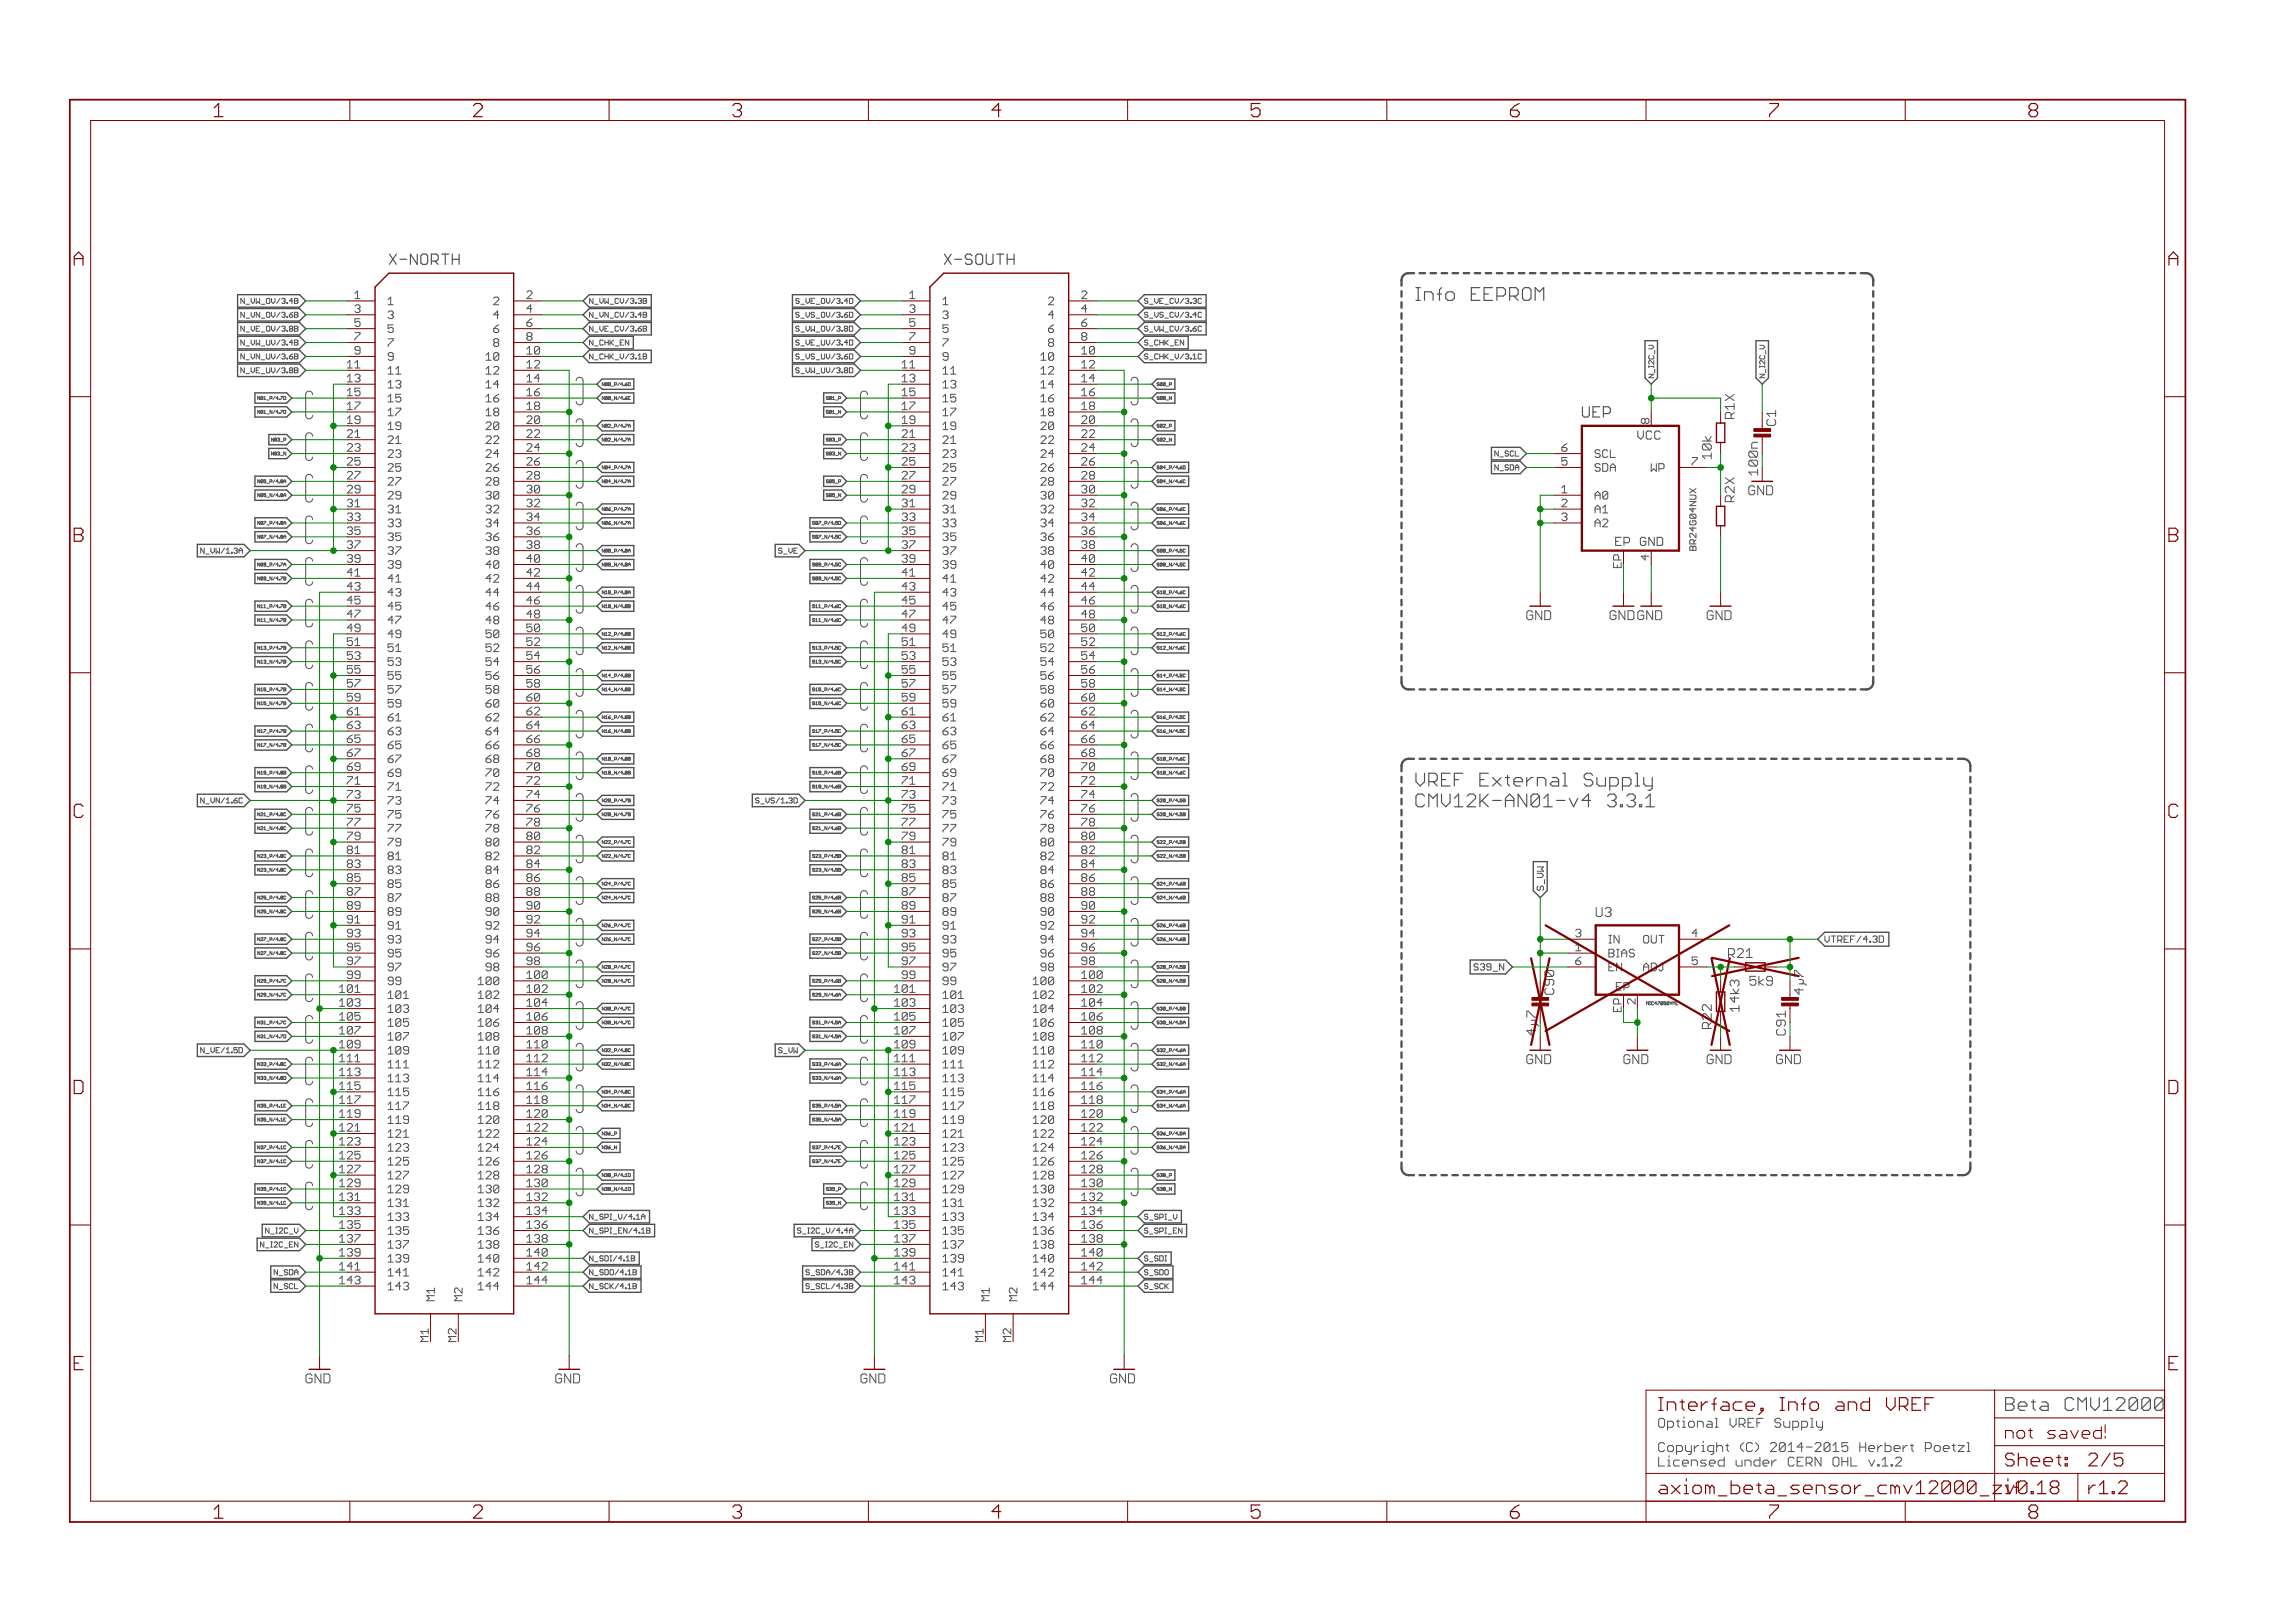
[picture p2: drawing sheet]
<svg xmlns="http://www.w3.org/2000/svg" width="420mm" height="297mm" viewBox="0 0 420 297" stroke-linecap="round" stroke-linejoin="round" font-family="sans-serif">
<defs><g id="words">
<g font-size="3.7" fill="#800000">
<text x="88.3" y="21.4">2</text>
<text x="135.8" y="21.4">3</text>
<text x="183.3" y="21.4">4</text>
<text x="230.7" y="21.4">5</text>
<text x="278.2" y="21.4">6</text>
<text x="373.1" y="21.4">8</text>
<text x="15.2" y="48.6">A</text>
<text x="398.7" y="48.6">A</text>
<text x="15.2" y="99.2">B</text>
<text x="398.7" y="99.2">B</text>
<text x="15.1" y="149.7">C</text>
<text x="398.6" y="149.7">C</text>
<text x="15" y="200.2">D</text>
<text x="398.5" y="200.2">D</text>
<text x="88.3" y="277.9">2</text>
<text x="183.3" y="277.9">4</text>
<text x="230.7" y="277.9">5</text>
<text x="278.2" y="277.9">6</text>
<text x="373.1" y="277.9">8</text>
</g>
<g font-size="3.6" fill="#505050">
<text x="260.9" y="55.1">Info EEPROM</text>
<text x="260.9" y="144">VREF External Suppl</text>
<text x="297.3" y="144">y</text>
<text x="260.9" y="147.8">CMV12K-AN01-v4</text>
<text x="293.6" y="147.8">3.3.1</text>
</g>
<g font-size="3.6" fill="#800000">
<text x="305.3" y="258.2">Interface, Info and VREF</text>
<text x="368.8" y="258.2">Beta CMV12000</text>
<text x="368.8" y="268.4">Sheet:</text>
<text x="384" y="268.4">2/5</text>
<text x="305.3" y="273.5">axiom_beta_sensor_cmv12000_zi</text>
<text x="365.3" y="273.5">f v0.18</text>
<text x="384" y="273.5">r1.2</text>
</g>
<text font-size="3.2" fill="#800000" x="368.8" y="263.3">not saved!</text>
<g font-size="2.9" fill="#505050">
<text x="72.9" y="48.5">X-NORTH</text>
<text x="174.5" y="48.5">X-SOUTH</text>
<text x="291.3" y="76.4">UEP</text>
</g>
<g font-size="2.5" fill="#505050">
<text x="319.3" y="76.7" transform="rotate(-90 319.3 76.7)">R1X</text>
<text x="326.9" y="77.9" transform="rotate(-90 326.9 77.9)">C1</text>
<text x="319.3" y="91.9" transform="rotate(-90 319.3 91.9)">R2X</text>
<text x="321.8" y="90.6">GND</text>
<text x="281.2" y="113.5">GND</text>
<text x="314.2" y="113.5">GND</text>
<text x="293.9" y="167.8">U3</text>
<text x="318.1" y="175.3">R21</text>
<text x="286.2" y="182.1" transform="rotate(-90 286.2 182.1)">C90</text>
<text x="320.2" y="185.1" transform="rotate(-90 320.2 185.1)">14k3</text>
<text x="322" y="180.4">5k9</text>
<text x="332" y="182.1" transform="rotate(-90 332 182.1)">4µ7</text>
<text x="281.2" y="194.7">GND</text>
<text x="298.9" y="194.7">GND</text>
<text x="314.2" y="194.7">GND</text>
<text x="326.9" y="194.7">GND</text>
<text x="57.7" y="253.2">GND</text>
<text x="103.4" y="253.2">GND</text>
<text x="159.3" y="253.2">GND</text>
<text x="205" y="253.2">GND</text>
<text x="305.3" y="261.3">Optional VREF Supply</text>
<text x="305.3" y="265.7">Copyright (C) 2014-2015 Herbert Poetzl</text>
<text x="305.3" y="268.4">Licensed under CERN OHL v.1.2</text>
</g>
<g font-size="2.5" fill="#800000">
<text x="315.1" y="84" transform="rotate(-90 315.1 84)">10k</text>
<text x="296.4" y="113.5">GNDGND</text>
<text x="315.1" y="188.3" transform="rotate(-90 315.1 188.3)">R22</text>
</g>
<g font-size="2.5" fill="#008000">
<text x="323.6" y="86.8" transform="rotate(-90 323.6 86.8)">100n</text>
<text x="282.9" y="189.4" transform="rotate(-90 282.9 189.4)">4µ7</text>
<text x="328.7" y="189.5" transform="rotate(-90 328.7 189.5)">C91</text>
</g>
<g font-size="2.3" fill="#505050">
<text x="301.5" y="80.5">VCC</text>
<text x="297.5" y="99.9">EP GND</text>
</g>
<g font-size="2.1" fill="#505050">
<text x="90.7" y="66">10</text>
<text x="98.1" y="64.9">10</text>
<text x="192.3" y="66">10</text>
<text x="199.7" y="64.9">10</text>
<text x="65.3" y="67.4">11</text>
<text x="65.3" y="70">13</text>
<text x="72.7" y="68.5">11</text>
<text x="72.7" y="71.1">13</text>
<text x="90.7" y="68.5">12</text>
<text x="90.7" y="71.1">14</text>
<text x="98.1" y="67.4">12</text>
<text x="98.1" y="70">14</text>
<text x="166.9" y="67.4">11</text>
<text x="166.9" y="70">13</text>
<text x="174.3" y="68.5">11</text>
<text x="174.3" y="71.1">13</text>
<text x="192.3" y="68.5">12</text>
<text x="192.3" y="71.1">14</text>
<text x="199.7" y="67.4">12</text>
<text x="199.7" y="70">14</text>
<text x="65.3" y="72.5">15</text>
<text x="65.3" y="75">17</text>
<text x="65.3" y="77.6">19</text>
<text x="72.7" y="73.6">15</text>
<text x="72.7" y="76.2">17</text>
<text x="90.7" y="73.6">16</text>
<text x="90.7" y="76.2">18</text>
<text x="98.1" y="72.5">16</text>
<text x="98.1" y="75">18</text>
<text x="98.1" y="77.6">20</text>
<text x="166.9" y="72.5">15</text>
<text x="166.9" y="75">17</text>
<text x="166.9" y="77.6">19</text>
<text x="174.3" y="73.6">15</text>
<text x="174.3" y="76.2">17</text>
<text x="192.3" y="73.6">16</text>
<text x="192.3" y="76.2">18</text>
<text x="199.7" y="72.5">16</text>
<text x="199.7" y="75">18</text>
<text x="199.7" y="77.6">20</text>
<text x="303.7" y="77.6" transform="rotate(-90 303.7 77.6)">8</text>
<text x="65.3" y="80.1">21</text>
<text x="65.3" y="82.7">23</text>
<text x="72.7" y="78.7">19</text>
<text x="72.7" y="81.2">21</text>
<text x="72.7" y="83.8">23</text>
<text x="90.7" y="78.7">20</text>
<text x="90.7" y="81.2">22</text>
<text x="90.7" y="83.8">24</text>
<text x="98.1" y="80.1">22</text>
<text x="98.1" y="82.7">24</text>
<text x="166.9" y="80.1">21</text>
<text x="166.9" y="82.7">23</text>
<text x="174.3" y="78.7">19</text>
<text x="174.3" y="81.2">21</text>
<text x="174.3" y="83.8">23</text>
<text x="192.3" y="78.7">20</text>
<text x="192.3" y="81.2">22</text>
<text x="192.3" y="83.8">24</text>
<text x="199.7" y="80.1">22</text>
<text x="199.7" y="82.7">24</text>
<text x="293.7" y="83.8">SCL</text>
<text x="65.3" y="85.2">25</text>
<text x="65.3" y="87.7">27</text>
<text x="72.7" y="86.3">25</text>
<text x="72.7" y="88.8">27</text>
<text x="90.7" y="86.3">26</text>
<text x="90.7" y="88.8">28</text>
<text x="98.1" y="85.2">26</text>
<text x="98.1" y="87.7">28</text>
<text x="166.9" y="85.2">25</text>
<text x="166.9" y="87.7">27</text>
<text x="174.3" y="86.3">25</text>
<text x="174.3" y="88.8">27</text>
<text x="192.3" y="86.3">26</text>
<text x="192.3" y="88.8">28</text>
<text x="199.7" y="85.2">26</text>
<text x="199.7" y="87.7">28</text>
<text x="293.7" y="86.3">SDA</text>
<text x="303.4" y="86.3">WP</text>
<text x="311.4" y="85.2">7</text>
<text x="65.3" y="90.3">29</text>
<text x="65.3" y="92.8">31</text>
<text x="65.3" y="95.4">33</text>
<text x="72.7" y="91.4">29</text>
<text x="72.7" y="93.9">31</text>
<text x="90.7" y="91.4">30</text>
<text x="90.7" y="93.9">32</text>
<text x="98.1" y="90.3">30</text>
<text x="98.1" y="92.8">32</text>
<text x="98.1" y="95.4">34</text>
<text x="166.9" y="90.3">29</text>
<text x="166.9" y="92.8">31</text>
<text x="166.9" y="95.4">33</text>
<text x="174.3" y="91.4">29</text>
<text x="174.3" y="93.9">31</text>
<text x="192.3" y="91.4">30</text>
<text x="192.3" y="93.9">32</text>
<text x="199.7" y="90.3">30</text>
<text x="199.7" y="92.8">32</text>
<text x="199.7" y="95.4">34</text>
<text x="293.7" y="91.4">A0</text>
<text x="293.7" y="93.9">A1</text>
<text x="65.3" y="97.9">35</text>
<text x="65.3" y="100.4">37</text>
<text x="72.7" y="96.5">33</text>
<text x="72.7" y="99">35</text>
<text x="72.7" y="101.5">37</text>
<text x="90.7" y="96.5">34</text>
<text x="90.7" y="99">36</text>
<text x="90.7" y="101.5">38</text>
<text x="98.1" y="97.9">36</text>
<text x="98.1" y="100.4">38</text>
<text x="166.9" y="97.9">35</text>
<text x="166.9" y="100.4">37</text>
<text x="174.3" y="96.5">33</text>
<text x="174.3" y="99">35</text>
<text x="174.3" y="101.5">37</text>
<text x="192.3" y="96.5">34</text>
<text x="192.3" y="99">36</text>
<text x="192.3" y="101.5">38</text>
<text x="199.7" y="97.9">36</text>
<text x="199.7" y="100.4">38</text>
<text x="293.7" y="96.5">A2</text>
<text x="65.3" y="103">39</text>
<text x="65.3" y="105.5">41</text>
<text x="72.7" y="104.1">39</text>
<text x="72.7" y="106.6">41</text>
<text x="90.7" y="104.1">40</text>
<text x="90.7" y="106.6">42</text>
<text x="98.1" y="103">40</text>
<text x="98.1" y="105.5">42</text>
<text x="166.9" y="103">39</text>
<text x="166.9" y="105.5">41</text>
<text x="174.3" y="104.1">39</text>
<text x="174.3" y="106.6">41</text>
<text x="192.3" y="104.1">40</text>
<text x="192.3" y="106.6">42</text>
<text x="199.7" y="103">40</text>
<text x="199.7" y="105.5">42</text>
<text x="65.3" y="108">43</text>
<text x="65.3" y="110.6">45</text>
<text x="65.3" y="113.1">47</text>
<text x="72.7" y="109.2">43</text>
<text x="72.7" y="111.7">45</text>
<text x="90.7" y="109.2">44</text>
<text x="90.7" y="111.7">46</text>
<text x="98.1" y="108">44</text>
<text x="98.1" y="110.6">46</text>
<text x="98.1" y="113.1">48</text>
<text x="166.9" y="108">43</text>
<text x="166.9" y="110.6">45</text>
<text x="166.9" y="113.1">47</text>
<text x="174.3" y="109.2">43</text>
<text x="174.3" y="111.7">45</text>
<text x="192.3" y="109.2">44</text>
<text x="192.3" y="111.7">46</text>
<text x="199.7" y="108">44</text>
<text x="199.7" y="110.6">46</text>
<text x="199.7" y="113.1">48</text>
<text x="65.3" y="115.7">49</text>
<text x="65.3" y="118.2">51</text>
<text x="72.7" y="114.2">47</text>
<text x="72.7" y="116.8">49</text>
<text x="72.7" y="119.3">51</text>
<text x="90.7" y="114.2">48</text>
<text x="90.7" y="116.8">50</text>
<text x="90.7" y="119.3">52</text>
<text x="98.1" y="115.7">50</text>
<text x="98.1" y="118.2">52</text>
<text x="166.9" y="115.7">49</text>
<text x="166.9" y="118.2">51</text>
<text x="174.3" y="114.2">47</text>
<text x="174.3" y="116.8">49</text>
<text x="174.3" y="119.3">51</text>
<text x="192.3" y="114.2">48</text>
<text x="192.3" y="116.8">50</text>
<text x="192.3" y="119.3">52</text>
<text x="199.7" y="115.7">50</text>
<text x="199.7" y="118.2">52</text>
<text x="65.3" y="120.7">53</text>
<text x="65.3" y="123.3">55</text>
<text x="65.3" y="125.8">57</text>
<text x="72.7" y="121.9">53</text>
<text x="72.7" y="124.4">55</text>
<text x="90.7" y="121.9">54</text>
<text x="90.7" y="124.4">56</text>
<text x="98.1" y="120.7">54</text>
<text x="98.1" y="123.3">56</text>
<text x="98.1" y="125.8">58</text>
<text x="166.9" y="120.7">53</text>
<text x="166.9" y="123.3">55</text>
<text x="166.9" y="125.8">57</text>
<text x="174.3" y="121.9">53</text>
<text x="174.3" y="124.4">55</text>
<text x="192.3" y="121.9">54</text>
<text x="192.3" y="124.4">56</text>
<text x="199.7" y="120.7">54</text>
<text x="199.7" y="123.3">56</text>
<text x="199.7" y="125.8">58</text>
<text x="65.3" y="128.4">59</text>
<text x="65.3" y="130.9">61</text>
<text x="72.7" y="126.9">57</text>
<text x="72.7" y="129.5">59</text>
<text x="90.7" y="126.9">58</text>
<text x="90.7" y="129.5">60</text>
<text x="98.1" y="128.4">60</text>
<text x="98.1" y="130.9">62</text>
<text x="166.9" y="128.4">59</text>
<text x="166.9" y="130.9">61</text>
<text x="174.3" y="126.9">57</text>
<text x="174.3" y="129.5">59</text>
<text x="192.3" y="126.9">58</text>
<text x="192.3" y="129.5">60</text>
<text x="199.7" y="128.4">60</text>
<text x="199.7" y="130.9">62</text>
<text x="65.3" y="133.4">63</text>
<text x="65.3" y="136">65</text>
<text x="72.7" y="132">61</text>
<text x="72.7" y="134.6">63</text>
<text x="72.7" y="137.1">65</text>
<text x="90.7" y="132">62</text>
<text x="90.7" y="134.6">64</text>
<text x="90.7" y="137.1">66</text>
<text x="98.1" y="133.4">64</text>
<text x="98.1" y="136">66</text>
<text x="166.9" y="133.4">63</text>
<text x="166.9" y="136">65</text>
<text x="174.3" y="132">61</text>
<text x="174.3" y="134.6">63</text>
<text x="174.3" y="137.1">65</text>
<text x="192.3" y="132">62</text>
<text x="192.3" y="134.6">64</text>
<text x="192.3" y="137.1">66</text>
<text x="199.7" y="133.4">64</text>
<text x="199.7" y="136">66</text>
<text x="65.3" y="138.5">67</text>
<text x="65.3" y="141.1">69</text>
<text x="65.3" y="143.6">71</text>
<text x="72.7" y="139.6">67</text>
<text x="72.7" y="142.2">69</text>
<text x="90.7" y="139.6">68</text>
<text x="90.7" y="142.2">70</text>
<text x="98.1" y="138.5">68</text>
<text x="98.1" y="141.1">70</text>
<text x="98.1" y="143.6">72</text>
<text x="166.9" y="138.5">67</text>
<text x="166.9" y="141.1">69</text>
<text x="166.9" y="143.6">71</text>
<text x="174.3" y="139.6">67</text>
<text x="174.3" y="142.2">69</text>
<text x="192.3" y="139.6">68</text>
<text x="192.3" y="142.2">70</text>
<text x="199.7" y="138.5">68</text>
<text x="199.7" y="141.1">70</text>
<text x="199.7" y="143.6">72</text>
<text x="65.3" y="146.1">73</text>
<text x="65.3" y="148.7">75</text>
<text x="72.7" y="144.7">71</text>
<text x="72.7" y="147.3">73</text>
<text x="72.7" y="149.8">75</text>
<text x="90.7" y="144.7">72</text>
<text x="90.7" y="147.3">74</text>
<text x="90.7" y="149.8">76</text>
<text x="98.1" y="146.1">74</text>
<text x="98.1" y="148.7">76</text>
<text x="166.9" y="146.1">73</text>
<text x="166.9" y="148.7">75</text>
<text x="174.3" y="144.7">71</text>
<text x="174.3" y="147.3">73</text>
<text x="174.3" y="149.8">75</text>
<text x="192.3" y="144.7">72</text>
<text x="192.3" y="147.3">74</text>
<text x="192.3" y="149.8">76</text>
<text x="199.7" y="146.1">74</text>
<text x="199.7" y="148.7">76</text>
<text x="65.3" y="151.2">77</text>
<text x="65.3" y="153.8">79</text>
<text x="72.7" y="152.3">77</text>
<text x="72.7" y="154.9">79</text>
<text x="90.7" y="152.3">78</text>
<text x="90.7" y="154.9">80</text>
<text x="98.1" y="151.2">78</text>
<text x="98.1" y="153.8">80</text>
<text x="166.9" y="151.2">77</text>
<text x="166.9" y="153.8">79</text>
<text x="174.3" y="152.3">77</text>
<text x="174.3" y="154.9">79</text>
<text x="192.3" y="152.3">78</text>
<text x="192.3" y="154.9">80</text>
<text x="199.7" y="151.2">78</text>
<text x="199.7" y="153.8">80</text>
<text x="65.3" y="156.3">81</text>
<text x="65.3" y="158.8">83</text>
<text x="65.3" y="161.4">85</text>
<text x="72.7" y="157.4">81</text>
<text x="72.7" y="160">83</text>
<text x="90.7" y="157.4">82</text>
<text x="90.7" y="160">84</text>
<text x="98.1" y="156.3">82</text>
<text x="98.1" y="158.8">84</text>
<text x="98.1" y="161.4">86</text>
<text x="166.9" y="156.3">81</text>
<text x="166.9" y="158.8">83</text>
<text x="166.9" y="161.4">85</text>
<text x="174.3" y="157.4">81</text>
<text x="174.3" y="160">83</text>
<text x="192.3" y="157.4">82</text>
<text x="192.3" y="160">84</text>
<text x="199.7" y="156.3">82</text>
<text x="199.7" y="158.8">84</text>
<text x="199.7" y="161.4">86</text>
<text x="65.3" y="163.9">87</text>
<text x="65.3" y="166.5">89</text>
<text x="72.7" y="162.5">85</text>
<text x="72.7" y="165">87</text>
<text x="72.7" y="167.6">89</text>
<text x="90.7" y="162.5">86</text>
<text x="90.7" y="165">88</text>
<text x="90.7" y="167.6">90</text>
<text x="98.1" y="163.9">88</text>
<text x="98.1" y="166.5">90</text>
<text x="166.9" y="163.9">87</text>
<text x="166.9" y="166.5">89</text>
<text x="174.3" y="162.5">85</text>
<text x="174.3" y="165">87</text>
<text x="174.3" y="167.6">89</text>
<text x="192.3" y="162.5">86</text>
<text x="192.3" y="165">88</text>
<text x="192.3" y="167.6">90</text>
<text x="199.7" y="163.9">88</text>
<text x="199.7" y="166.5">90</text>
<text x="65.3" y="169">91</text>
<text x="65.3" y="171.5">93</text>
<text x="72.7" y="170.1">91</text>
<text x="72.7" y="172.7">93</text>
<text x="90.7" y="170.1">92</text>
<text x="90.7" y="172.7">94</text>
<text x="98.1" y="169">92</text>
<text x="98.1" y="171.5">94</text>
<text x="166.9" y="169">91</text>
<text x="166.9" y="171.5">93</text>
<text x="174.3" y="170.1">91</text>
<text x="174.3" y="172.7">93</text>
<text x="192.3" y="170.1">92</text>
<text x="192.3" y="172.7">94</text>
<text x="199.7" y="169">92</text>
<text x="199.7" y="171.5">94</text>
<text x="302.2" y="172.7">OUT</text>
<text x="65.3" y="174.1">95</text>
<text x="65.3" y="176.6">97</text>
<text x="65.3" y="179.2">99</text>
<text x="72.7" y="175.2">95</text>
<text x="72.7" y="177.7">97</text>
<text x="90.7" y="175.2">96</text>
<text x="90.7" y="177.7">98</text>
<text x="98.1" y="174.1">96</text>
<text x="98.1" y="176.6">98</text>
<text x="98.1" y="179.2">100</text>
<text x="166.9" y="174.1">95</text>
<text x="166.9" y="176.6">97</text>
<text x="166.9" y="179.2">99</text>
<text x="174.3" y="175.2">95</text>
<text x="174.3" y="177.7">97</text>
<text x="192.3" y="175.2">96</text>
<text x="192.3" y="177.7">98</text>
<text x="199.7" y="174.1">96</text>
<text x="199.7" y="176.6">98</text>
<text x="199.7" y="179.2">100</text>
<text x="296.2" y="177.7">EN</text>
<text x="296.2" y="175.2">BIAS</text>
<text x="303" y="177.7">ADJ</text>
<text x="64" y="181.7">101</text>
<text x="64" y="184.2">103</text>
<text x="72.7" y="180.3">99</text>
<text x="72.7" y="182.8">101</text>
<text x="72.7" y="185.4">103</text>
<text x="89.4" y="180.3">100</text>
<text x="89.4" y="182.8">102</text>
<text x="89.4" y="185.4">104</text>
<text x="98.1" y="181.7">102</text>
<text x="98.1" y="184.2">104</text>
<text x="165.6" y="181.7">101</text>
<text x="165.6" y="184.2">103</text>
<text x="174.3" y="180.3">99</text>
<text x="174.3" y="182.8">101</text>
<text x="174.3" y="185.4">103</text>
<text x="191" y="180.3">100</text>
<text x="191" y="182.8">102</text>
<text x="191" y="185.4">104</text>
<text x="199.7" y="181.7">102</text>
<text x="199.7" y="184.2">104</text>
<text x="297.6" y="181.3">EP</text>
<text x="301.1" y="183.8" transform="rotate(-90 301.1 183.8)">2</text>
<text x="64" y="186.8">105</text>
<text x="64" y="189.3">107</text>
<text x="64" y="191.9">109</text>
<text x="72.7" y="187.9">105</text>
<text x="72.7" y="190.4">107</text>
<text x="89.4" y="187.9">106</text>
<text x="89.4" y="190.4">108</text>
<text x="98.1" y="186.8">106</text>
<text x="98.1" y="189.3">108</text>
<text x="98.1" y="191.9">110</text>
<text x="165.6" y="186.8">105</text>
<text x="165.6" y="189.3">107</text>
<text x="165.6" y="191.9">109</text>
<text x="174.3" y="187.9">105</text>
<text x="174.3" y="190.4">107</text>
<text x="191" y="187.9">106</text>
<text x="191" y="190.4">108</text>
<text x="199.7" y="186.8">106</text>
<text x="199.7" y="189.3">108</text>
<text x="199.7" y="191.9">110</text>
<text x="64" y="194.4">111</text>
<text x="64" y="196.9">113</text>
<text x="72.7" y="193">109</text>
<text x="72.7" y="195.5">111</text>
<text x="89.4" y="193">110</text>
<text x="89.4" y="195.5">112</text>
<text x="98.1" y="194.4">112</text>
<text x="98.1" y="196.9">114</text>
<text x="165.6" y="194.4">111</text>
<text x="165.6" y="196.9">113</text>
<text x="174.3" y="193">109</text>
<text x="174.3" y="195.5">111</text>
<text x="191" y="193">110</text>
<text x="191" y="195.5">112</text>
<text x="199.7" y="194.4">112</text>
<text x="199.7" y="196.9">114</text>
<text x="64" y="199.5">115</text>
<text x="64" y="202">117</text>
<text x="72.7" y="198">113</text>
<text x="72.7" y="200.6">115</text>
<text x="72.7" y="203.1">117</text>
<text x="89.4" y="198">114</text>
<text x="89.4" y="200.6">116</text>
<text x="89.4" y="203.1">118</text>
<text x="98.1" y="199.5">116</text>
<text x="98.1" y="202">118</text>
<text x="165.6" y="199.5">115</text>
<text x="165.6" y="202">117</text>
<text x="174.3" y="198">113</text>
<text x="174.3" y="200.6">115</text>
<text x="174.3" y="203.1">117</text>
<text x="191" y="198">114</text>
<text x="191" y="200.6">116</text>
<text x="191" y="203.1">118</text>
<text x="199.7" y="199.5">116</text>
<text x="199.7" y="202">118</text>
<text x="64" y="204.6">119</text>
<text x="64" y="207.1">121</text>
<text x="64" y="209.6">123</text>
<text x="72.7" y="205.7">119</text>
<text x="72.7" y="208.2">121</text>
<text x="89.4" y="205.7">120</text>
<text x="89.4" y="208.2">122</text>
<text x="98.1" y="204.6">120</text>
<text x="98.1" y="207.1">122</text>
<text x="98.1" y="209.6">124</text>
<text x="165.6" y="204.6">119</text>
<text x="165.6" y="207.1">121</text>
<text x="165.6" y="209.6">123</text>
<text x="174.3" y="205.7">119</text>
<text x="174.3" y="208.2">121</text>
<text x="191" y="205.7">120</text>
<text x="191" y="208.2">122</text>
<text x="199.7" y="204.6">120</text>
<text x="199.7" y="207.1">122</text>
<text x="199.7" y="209.6">124</text>
<text x="64" y="212.2">125</text>
<text x="64" y="214.7">127</text>
<text x="72.7" y="210.7">123</text>
<text x="72.7" y="213.3">125</text>
<text x="72.7" y="215.8">127</text>
<text x="89.4" y="210.7">124</text>
<text x="89.4" y="213.3">126</text>
<text x="89.4" y="215.8">128</text>
<text x="98.1" y="212.2">126</text>
<text x="98.1" y="214.7">128</text>
<text x="165.6" y="212.2">125</text>
<text x="165.6" y="214.7">127</text>
<text x="174.3" y="210.7">123</text>
<text x="174.3" y="213.3">125</text>
<text x="174.3" y="215.8">127</text>
<text x="191" y="210.7">124</text>
<text x="191" y="213.3">126</text>
<text x="191" y="215.8">128</text>
<text x="199.7" y="212.2">126</text>
<text x="199.7" y="214.7">128</text>
<text x="64" y="217.2">129</text>
<text x="64" y="219.8">131</text>
<text x="72.7" y="218.4">129</text>
<text x="72.7" y="220.9">131</text>
<text x="89.4" y="218.4">130</text>
<text x="89.4" y="220.9">132</text>
<text x="98.1" y="217.2">130</text>
<text x="98.1" y="219.8">132</text>
<text x="165.6" y="217.2">129</text>
<text x="165.6" y="219.8">131</text>
<text x="174.3" y="218.4">129</text>
<text x="174.3" y="220.9">131</text>
<text x="191" y="218.4">130</text>
<text x="191" y="220.9">132</text>
<text x="199.7" y="217.2">130</text>
<text x="199.7" y="219.8">132</text>
<text x="64" y="222.3">133</text>
<text x="64" y="224.9">135</text>
<text x="64" y="227.4">137</text>
<text x="72.7" y="223.4">133</text>
<text x="72.7" y="226">135</text>
<text x="89.4" y="223.4">134</text>
<text x="89.4" y="226">136</text>
<text x="98.1" y="222.3">134</text>
<text x="98.1" y="224.9">136</text>
<text x="98.1" y="227.4">138</text>
<text x="165.6" y="222.3">133</text>
<text x="165.6" y="224.9">135</text>
<text x="165.6" y="227.4">137</text>
<text x="174.3" y="223.4">133</text>
<text x="174.3" y="226">135</text>
<text x="191" y="223.4">134</text>
<text x="191" y="226">136</text>
<text x="199.7" y="222.3">134</text>
<text x="199.7" y="224.9">136</text>
<text x="199.7" y="227.4">138</text>
<text x="64" y="229.9">139</text>
<text x="64" y="232.5">141</text>
<text x="72.7" y="228.5">137</text>
<text x="72.7" y="231.1">139</text>
<text x="72.7" y="233.6">141</text>
<text x="89.4" y="228.5">138</text>
<text x="89.4" y="231.1">140</text>
<text x="89.4" y="233.6">142</text>
<text x="98.1" y="229.9">140</text>
<text x="98.1" y="232.5">142</text>
<text x="165.6" y="229.9">139</text>
<text x="165.6" y="232.5">141</text>
<text x="174.3" y="228.5">137</text>
<text x="174.3" y="231.1">139</text>
<text x="174.3" y="233.6">141</text>
<text x="191" y="228.5">138</text>
<text x="191" y="231.1">140</text>
<text x="191" y="233.6">142</text>
<text x="199.7" y="229.9">140</text>
<text x="199.7" y="232.5">142</text>
<text x="64" y="235">143</text>
<text x="72.7" y="236.1">143</text>
<text x="89.4" y="236.1">144</text>
<text x="98.1" y="235">144</text>
<text x="165.6" y="235">143</text>
<text x="174.3" y="236.1">143</text>
<text x="191" y="236.1">144</text>
<text x="199.7" y="235">144</text>
</g>
<g font-size="2.1" fill="#800000">
<text x="298.6" y="103.8" transform="rotate(-90 298.6 103.8)">EP</text>
<text x="298.6" y="185.1" transform="rotate(-90 298.6 185.1)">EP</text>
</g>
<g font-size="1.8" fill="#505050">
<text x="284.3" y="163" transform="rotate(-90 284.3 163)">S_VW</text>
<text x="335.8" y="172.5">VTREF/4.3D</text>
<text x="271.8" y="177.6">S39_N</text>
</g>
<g font-size="1.4" fill="#505050">
<text x="45.8" y="55.6">N_VW_OV/3.4B</text>
<text x="46.2" y="58.1">N_VN_OV/3.6B</text>
<text x="109.6" y="55.6">N_VW_CV/3.3B</text>
<text x="109.6" y="58.1">N_VN_CV/3.4B</text>
<text x="147.9" y="58.1">S_VS_OV/3.6D</text>
<text x="148" y="55.6">S_VE_OV/3.4D</text>
<text x="211.2" y="55.6">S_VE_CV/3.3C</text>
<text x="211.2" y="58.1">S_VS_CV/3.4C</text>
<text x="45.9" y="63.2">N_VW_UV/3.4B</text>
<text x="46.3" y="65.7">N_VN_UV/3.6B</text>
<text x="46.4" y="60.7">N_VE_OV/3.8B</text>
<text x="109.6" y="60.7">N_VE_CV/3.6B</text>
<text x="109.6" y="65.7">N_CHK_V/3.1B</text>
<text x="109.6" y="63.2">N_CHK_E</text>
<text x="147.5" y="60.7">S_VW_OV/3.8D</text>
<text x="148" y="65.7">S_VS_UV/3.6D</text>
<text x="148" y="63.2">S_VE_UV/3.4D</text>
<text x="211.2" y="60.7">S_VW_CV/3.6C</text>
<text x="211.2" y="65.7">S_CHK_V/3.1C</text>
<text x="211.2" y="63.2">S_CHK_EN</text>
<text x="46.4" y="68.3">N_VE_UV/3.8B</text>
<text x="147.5" y="68.3">S_VW_UV/3.8D</text>
<text x="275.6" y="83.5">N_SCL</text>
<text x="275.3" y="86.1">N_SDA</text>
<text x="38.5" y="101.3">N_VW/1.3A</text>
<text x="144.5" y="101.3">S_VE</text>
<text x="38.8" y="147">N_VN/1.6C</text>
<text x="140.6" y="147">S_VS/1.3D</text>
<text x="38.9" y="192.7">N_VE/1.5D</text>
<text x="144" y="192.7">S_VW</text>
<text x="50.7" y="225.7">N_I2C_V</text>
<text x="109.6" y="223.2">N_SPI_V/4.1A</text>
<text x="109.6" y="225.7">N_SPI_EN/4.1B</text>
<text x="148.7" y="225.7">S_I2C_V/4.4A</text>
<text x="211.2" y="223.2">S_SPI_V</text>
<text x="211.2" y="225.7">S_SPI_EN</text>
<text x="49.8" y="228.3">N_I2C_EN</text>
<text x="51.8" y="233.3">N_SDA</text>
<text x="109.6" y="230.8">N_SDI/4.1B</text>
<text x="109.6" y="233.3">N_SDO/4.1B</text>
<text x="149.8" y="233.3">S_SDA/4.3B</text>
<text x="151.5" y="228.3">S_I2C_EN</text>
<text x="211.2" y="233.3">S_SD</text>
<text x="211.2" y="230.8">S_SD</text>
<text x="52.1" y="235.9">N_SCL</text>
<text x="109.6" y="235.9">N_SCK/4.1B</text>
<text x="150.1" y="235.9">S_SCL/4.3B</text>
<text x="211.2" y="235.9">S_SCK</text>
</g>
<g font-size=".8" fill="#505050">
<text x="111.9" y="70.6">N00_P/4.6D</text>
<text x="213.5" y="70.6">S00_P</text>
<text x="49.2" y="75.7">N01_N/4.7D</text>
<text x="49.3" y="73.2">N01_P/4.7D</text>
<text x="111.9" y="73.2">N00_N/4.6E</text>
<text x="153.1" y="75.7">S01_N</text>
<text x="153.3" y="73.2">S01_P</text>
<text x="213.5" y="73.2">S00_N</text>
<text x="51.4" y="83.3">N03_N</text>
<text x="51.6" y="80.8">N03_P</text>
<text x="111.9" y="78.2">N02_P/4.7A</text>
<text x="111.9" y="80.8">N02_N/4.7A</text>
<text x="153.1" y="83.3">S03_N</text>
<text x="153.3" y="80.8">S03_P</text>
<text x="213.5" y="78.2">S02_P</text>
<text x="213.5" y="80.8">S02_N</text>
<text x="49.4" y="88.4">N05_P/4.8A</text>
<text x="111.9" y="85.9">N04_P/4.7A</text>
<text x="111.9" y="88.4">N04_N/4.7A</text>
<text x="153.3" y="88.4">S05_P</text>
<text x="213.5" y="85.9">S04_P/4.6D</text>
<text x="213.5" y="88.4">S04_N/4.6C</text>
<text x="49.3" y="90.9">N05_N/4.8A</text>
<text x="111.9" y="93.5">N06_P/4.7A</text>
<text x="153.1" y="90.9">S05_N</text>
<text x="213.5" y="93.5">S06_P/4.6C</text>
<text x="49.3" y="98.6">N07_N/4.8A</text>
<text x="49.4" y="96">N07_P/4.8A</text>
<text x="111.9" y="96">N06_N/4.7A</text>
<text x="111.9" y="101.1">N08_P/4.8A</text>
<text x="150.9" y="98.6">S07_N/4.5C</text>
<text x="151" y="96">S07_P/4.5D</text>
<text x="213.5" y="96">S06_N/4.6C</text>
<text x="213.5" y="101.1">S08_P/4.5C</text>
<text x="49.3" y="106.2">N09_N/4.7B</text>
<text x="49.4" y="103.6">N09_P/4.7A</text>
<text x="111.9" y="103.6">N08_N/4.8A</text>
<text x="150.9" y="106.2">S09_N/4.5C</text>
<text x="151.1" y="103.6">S09_P/4.5C</text>
<text x="213.5" y="103.6">S08_N/4.5C</text>
<text x="49.3" y="113.8">N11_N/4.7B</text>
<text x="49.4" y="111.3">N11_P/4.7B</text>
<text x="111.9" y="108.7">N10_P/4.8A</text>
<text x="111.9" y="111.2">N10_N/4.8B</text>
<text x="150.9" y="113.8">S11_N/4.6C</text>
<text x="151.1" y="111.3">S11_P/4.6C</text>
<text x="213.5" y="108.7">S10_P/4.6C</text>
<text x="213.5" y="111.2">S10_N/4.6C</text>
<text x="49.4" y="118.9">N13_P/4.7B</text>
<text x="111.9" y="116.3">N12_P/4.8B</text>
<text x="111.9" y="118.9">N12_N/4.8B</text>
<text x="151.1" y="118.9">S13_P/4.5C</text>
<text x="213.5" y="116.3">S12_P/4.6C</text>
<text x="213.5" y="118.9">S12_N/4.6C</text>
<text x="49.3" y="121.4">N13_N/4.7B</text>
<text x="111.9" y="123.9">N14_P/4.8B</text>
<text x="150.9" y="121.4">S13_N/4.5C</text>
<text x="213.5" y="123.9">S14_P/4.5C</text>
<text x="49.3" y="129">N15_N/4.7B</text>
<text x="49.4" y="126.5">N15_P/4.7B</text>
<text x="111.9" y="126.5">N14_N/4.8B</text>
<text x="111.9" y="131.6">N16_P/4.8B</text>
<text x="150.9" y="129">S15_N/4.6C</text>
<text x="151.1" y="126.5">S15_P/4.6C</text>
<text x="213.5" y="126.5">S14_N/4.5C</text>
<text x="213.5" y="131.6">S16_P/4.5C</text>
<text x="49.3" y="136.6">N17_N/4.7B</text>
<text x="49.4" y="134.1">N17_P/4.7B</text>
<text x="111.9" y="134.1">N16_N/4.8B</text>
<text x="150.9" y="136.6">S17_N/4.5C</text>
<text x="151.1" y="134.1">S17_P/4.5C</text>
<text x="213.5" y="134.1">S16_N/4.5C</text>
<text x="49.4" y="141.7">N19_P/4.8B</text>
<text x="111.9" y="139.2">N18_P/4.8B</text>
<text x="111.9" y="141.7">N18_N/4.8B</text>
<text x="151.1" y="141.7">S19_P/4.6B</text>
<text x="213.5" y="139.2">S18_P/4.6C</text>
<text x="213.5" y="141.7">S18_N/4.6C</text>
<text x="49.3" y="144.3">N19_N/4.8B</text>
<text x="49.4" y="149.3">N21_P/4.8C</text>
<text x="111.9" y="146.8">N20_P/4.7B</text>
<text x="111.9" y="149.3">N20_N/4.7B</text>
<text x="151" y="144.3">S19_N/4.6B</text>
<text x="151.1" y="149.3">S21_P/4.6B</text>
<text x="213.5" y="146.8">S20_P/4.5B</text>
<text x="213.5" y="149.3">S20_N/4.5B</text>
<text x="49.2" y="151.9">N21_N/4.8C</text>
<text x="111.9" y="154.4">N22_P/4.7C</text>
<text x="151" y="151.9">S21_N/4.6B</text>
<text x="213.5" y="154.4">S22_P/4.5B</text>
<text x="49.2" y="159.5">N23_N/4.8C</text>
<text x="49.4" y="157">N23_P/4.8C</text>
<text x="111.9" y="157">N22_N/4.7C</text>
<text x="151" y="159.5">S23_N/4.5B</text>
<text x="151.1" y="157">S23_P/4.5B</text>
<text x="213.5" y="157">S22_N/4.5B</text>
<text x="49.2" y="167.1">N25_N/4.8C</text>
<text x="49.4" y="164.6">N25_P/4.8C</text>
<text x="111.9" y="162">N24_P/4.7C</text>
<text x="111.9" y="164.6">N24_N/4.7C</text>
<text x="151" y="167.1">S25_N/4.6B</text>
<text x="151.1" y="164.6">S25_P/4.6B</text>
<text x="213.5" y="162">S24_P/4.6B</text>
<text x="213.5" y="164.6">S24_N/4.6B</text>
<text x="49.4" y="172.2">N27_P/4.8C</text>
<text x="111.9" y="169.7">N26_P/4.7C</text>
<text x="111.9" y="172.2">N26_N/4.7C</text>
<text x="151.1" y="172.2">S27_P/4.5B</text>
<text x="213.5" y="169.7">S26_P/4.6B</text>
<text x="213.5" y="172.2">S26_N/4.6B</text>
<text x="49.2" y="174.7">N27_N/4.8C</text>
<text x="49.4" y="179.8">N29_P/4.7C</text>
<text x="111.9" y="177.3">N28_P/4.7C</text>
<text x="111.9" y="179.8">N28_N/4.7C</text>
<text x="151" y="174.7">S27_N/4.5B</text>
<text x="151.1" y="179.8">S29_P/4.6B</text>
<text x="213.5" y="177.3">S28_P/4.5B</text>
<text x="213.5" y="179.8">S28_N/4.5B</text>
<text x="49.2" y="182.4">N29_N/4.7C</text>
<text x="111.9" y="184.9">N30_P/4.7C</text>
<text x="151" y="182.4">S29_N/4.6A</text>
<text x="213.5" y="184.9">S30_P/4.5B</text>
<text x="303.2" y="183.9">MIC47050YML</text>
<text x="49.2" y="190">N31_N/4.7D</text>
<text x="49.4" y="187.4">N31_P/4.7C</text>
<text x="111.9" y="187.4">N30_N/4.7C</text>
<text x="151" y="190">S31_N/4.5A</text>
<text x="151.1" y="187.4">S31_P/4.5A</text>
<text x="213.5" y="187.4">S30_N/4.5A</text>
<text x="49.2" y="197.6">N33_N/4.8D</text>
<text x="49.4" y="195.1">N33_P/4.8C</text>
<text x="111.9" y="192.5">N32_P/4.8C</text>
<text x="111.9" y="195.1">N32_N/4.8C</text>
<text x="151" y="197.6">S33_N/4.6A</text>
<text x="151.1" y="195.1">S33_P/4.6A</text>
<text x="213.5" y="192.5">S32_P/4.6A</text>
<text x="213.5" y="195.1">S32_N/4.6A</text>
<text x="49.4" y="202.7">N35_P/4.1E</text>
<text x="111.9" y="200.1">N34_P/4.8C</text>
<text x="111.9" y="202.7">N34_N/4.8C</text>
<text x="151.1" y="202.7">S35_P/4.5A</text>
<text x="213.5" y="200.1">S34_P/4.6A</text>
<text x="213.5" y="202.7">S34_N/4.6A</text>
<text x="49.3" y="205.2">N35_N/4.1E</text>
<text x="111.9" y="207.8">N36_P</text>
<text x="151" y="205.2">S35_N/4.5A</text>
<text x="213.5" y="207.8">S36_P/4.5A</text>
<text x="49.2" y="212.8">N37_N/4.1C</text>
<text x="49.4" y="210.3">N37_P/4.1C</text>
<text x="111.9" y="210.3">N36_N</text>
<text x="111.9" y="215.4">N38_P/4.1D</text>
<text x="151" y="212.8">S37_N/4.7E</text>
<text x="151.1" y="210.3">S37_P/4.7E</text>
<text x="213.5" y="210.3">S36_N/4.5A</text>
<text x="213.5" y="215.4">S38_P</text>
<text x="49.2" y="220.5">N39_N/4.1C</text>
<text x="49.4" y="217.9">N39_P/4.1C</text>
<text x="111.9" y="217.9">N38_N/4.1D</text>
<text x="153.1" y="220.5">S39_N</text>
<text x="153.3" y="217.9">S39_P</text>
<text x="213.5" y="217.9">S38_N</text>
</g>
</g></defs>
<g fill="none" stroke="#505050" stroke-width=".18">
<path d="M44.7 54.6v.9l-.6-.9v.9M44.7 57.1v1l-.6-1v1M44.7 59.7v.9l-.6-.9v.9M45 55.7h.7M45 58.2h.7M46 59.7v.6l.3 .3M65 56l.2-.2h.5l.2 .2v.3l-.2 .2M65 54.7h.9M65 53.7l.4-.4v1.4M65.4 56.5h.3M65.7 56.5l.2 .2v.3l-.2 .2h-.5l-.2-.2M65.9 58.3h-.9v.7l.7-.2 .2 .2v.5l-.2 .2h-.5l-.2-.2"/>
<path d="M71.1 55.8h.9M71.1 57.1l.2-.2h.5l.2 .2v.3l-.2 .2M71.1 54.8l.4-.4v1.4M71.5 57.6h.3M71.8 57.6l.2 .2v.3l-.2 .2h-.5l-.2-.2M72 59.5h-.9v.7l.7-.3 .2 .3v.4l-.2 .3h-.5l-.2-.3M90.4 54.6l.2-.2h.5l.2 .2v.2l-.9 1h.9M91.3 57.6h-.9l.7-.7v1.4M91.3 59.5l-.5 .2-.4 .5M96.5 53.5l.2-.2h.5l.2 .2v.2l-.9 1h.9M96.5 59h.7l.2 .3v.2l-.2 .2h-.5l-.2-.2zM97.4 56.5h-.9l.7-.7v1.4"/>
<path d="M97.4 58.3l-.5 .3-.4 .4M108.6 54.6v.9l-.7-.9v.9M108.6 57.1v1l-.7-1v1M108.6 59.7v.9l-.7-.9v.9M108.9 55.7h.6M108.9 58.2h.6M146.3 57.3l-.1-.2h-.4l-.1 .2 .1 .3h.4l.1 .2v.1l-.1 .2h-.4l-.1-.2M146.3 59.8l-.1-.1h-.4l-.1 .1 .1 .4h.4l.1 .1v.2l-.1 .1h-.4l-.1-.1M146.3 54.8l-.1-.2h-.4l-.1 .2 .1 .3h.4l.1 .1v.2l-.1 .1h-.4l-.1-.1M146.6 55.7h.7M146.6 58.2h.7M147.6 54.6v.6l.3 .3"/>
<path d="M166.6 56l.2-.2h.5l.2 .2v.3l-.2 .2M166.6 53.7l.4-.4v1.4M166.6 54.7h.9M167 56.5h.3M167.3 56.5l.2 .2v.3l-.2 .2h-.5l-.2-.2M167.5 58.3h-.9v.7l.7-.2 .2 .2v.5l-.2 .2h-.5l-.2-.2M172.6 54.8l.5-.4v1.4M172.6 55.8h1M172.6 57.1l.3-.2h.4l.3 .2v.3l-.3 .2M173.1 57.6h.2M173.3 57.6l.3 .2v.3l-.3 .2h-.4l-.3-.2M173.6 59.5h-1v.7l.7-.3 .3 .3v.4l-.3 .3h-.4l-.3-.3"/>
<path d="M192 54.6l.2-.2h.5l.2 .2v.2l-.9 1h.9M192.9 57.6h-.9l.7-.7v1.4M192.9 59.5l-.5 .2-.4 .5M198 53.5l.3-.2h.4l.3 .2v.2l-1 1h1M198 59h.7l.3 .3v.2l-.3 .2h-.4l-.3-.2zM199 56.5h-1l.7-.7v1.4M199 58.3l-.5 .3-.5 .4M210.1 57.3l-.1-.2h-.3l-.2 .2 .2 .3h.3l.1 .2v.1l-.1 .2h-.3l-.2-.2M210.1 59.8l-.1-.1h-.3l-.2 .1 .2 .4h.3l.1 .1v.2l-.1 .1h-.3l-.2-.1M210.1 54.8l-.1-.2h-.3l-.2 .2 .2 .3h.3l.1 .1v.2l-.1 .1h-.3l-.2-.1M210.5 55.7h.6M210.5 58.2h.6"/>
<path d="M44.7 62.2v1l-.6-1v1M44.7 64.8v.9l-.6-.9v.9M44.7 67.3v.9l-.6-.9v.9M45 60.8h.7M45 63.3h.7M45 65.8h.7M45 68.4h.7M46 67.3v.6l.3 .3M47.5 72.6v.5l-.3-.5v.5M47.5 75.1v.6l-.3-.6v.6M48.1 72.7l-.1-.1-.3 .1v.3M48.1 75.2l-.1 .5-.3-.1"/>
<path d="M48.1 75.2l-.3-.1-.1 .5M48.1 72.7v.3h-.4M48.1 72.7l-.4 .3M48.1 75.2l-.4 .4M48.3 75.7h.4M48.3 73.1h.4M48.3 72.7l.2-.1v.5M48.3 75.3l.2-.2v.6M48.9 73.2h.3M48.9 75.8h.3M57.2 72.2a.63 .63 0 0 0-.6-.6 .63 .63 0 0 0-.6 .6v3.8a.63 .63 0 0 0 .6 .7 .63 .63 0 0 0 .6-.7M57.2 79.8a.63 .63 0 0 0-.6-.6 .63 .63 0 0 0-.6 .6v3.9a.63 .63 0 0 0 .6 .6 .63 .63 0 0 0 .6-.6"/>
<path d="M63.6 67.4h.9M63.6 69.9h.9M63.6 72.4h.9M63.6 75h.9M63.6 77.5h.9M63.6 78.9l.2-.2h.5l.2 .2v.2l-.9 1h.9M63.6 66.4l.5-.4v1.4M63.6 69l.5-.5v1.4M63.6 71.5l.5-.5v1.4M63.6 74l.5-.4v1.4M63.6 76.6l.5-.5v1.4M65 60.9h.9v.2l-.9 .9v.3"/>
<path d="M65.9 64.1h-.7l-.2-.2v-.3l.2-.2h.5l.2 .2v1l-.2 .2h-.5l-.2-.2M71.1 62h.9v.2l-.9 1v.2M71.1 68.5h.9M71.1 71h.9M71.1 73.6h.9M71.1 76.1h.9M71.1 78.6h.9M71.1 67.5l.4-.4v1.4M71.1 70.1l.4-.5v1.4M71.1 72.6l.4-.4v1.4M71.1 75.2l.4-.5v1.4M71.1 77.7l.4-.5v1.4"/>
<path d="M72 65.2h-.7l-.2-.2v-.2l.2-.3h.5l.2 .3v.9l-.2 .2h-.5l-.2-.2M89 65.9h.9M89 68.5h.9M89 71h.9M89 73.6h.9M89 76.1h.9M89 77.5l.2-.3h.5l.2 .3v.2l-.9 .9h.9M89 65l.5-.5v1.4M89 67.5l.5-.4v1.4M89 70.1l.5-.5v1.4M89 72.6l.5-.4v1.4M89 75.2l.5-.5v1.4"/>
<path d="M90.4 60.2h.7l.2 .2v.2l-.2 .3h-.5l-.2-.3zM90.6 62.7l-.2-.2v-.3l.2-.2h.5l.2 .2v.3l-.2 .2M90.6 62.7l-.2 .2v.3l.2 .2h.5l.2-.2v-.3l-.2-.2M90.6 62.7h.5M96.5 64.8h.9M96.5 67.4h.9M96.5 69.9h.9M96.5 72.4h.9M96.5 76.3l.2-.2h.5l.2 .2v.3l-.9 .9h.9M96.5 75h.9M96.5 78.9l.2-.2h.5l.2 .2v.2l-.9 1h.9M96.5 63.9l.4-.5v1.4"/>
<path d="M96.5 66.4l.4-.4v1.4M96.5 69l.4-.5v1.4M96.5 71.5l.4-.5v1.4M96.5 74l.4-.4v1.4M96.7 61.6l-.2-.3v-.2l.2-.2h.5l.2 .2v.2l-.2 .3M96.7 61.6l-.2 .2v.2l.2 .3h.5l.2-.3v-.2l-.2-.2M96.7 61.6h.5M105.5 69.7a.63 .63 0 0 1 .6-.7 .63 .63 0 0 1 .6 .7v3.8a.63 .63 0 0 1-.6 .6 .63 .63 0 0 1-.6-.6M105.5 77.3a.63 .63 0 0 1 .6-.6 .63 .63 0 0 1 .6 .6v3.8a.63 .63 0 0 1-.6 .6 .63 .63 0 0 1-.6-.6M108.6 62.2v1l-.7-1v1M108.6 64.8v.9l-.7-.9v.9M108.9 60.8h.6"/>
<path d="M108.9 63.3h.6M108.9 65.8h.6M110.6 70v.6l-.3-.6v.6M110.6 72.6v.5l-.3-.5v.5M110.6 77.6v.6l-.3-.6v.6M111.2 70.1v.4h-.4M111.2 72.7v.3h-.4M111.2 72.7l-.3-.1-.1 .4M111.2 70.1h-.4v.4M111.2 77.7l-.3-.1-.1 .5M111.2 77.7l-.1 .5-.3-.1M111.2 70.1l-.4 .4"/>
<path d="M111.2 72.7l-.4 .3M111.2 77.7l-.4 .4M111.4 70.5h.4M111.4 73h.4M111.4 70.1h.4l-.4 .4zM111.4 77.7l.1-.1 .3 .1M111.5 72.6l.3 .1-.4 .3zM111.8 77.8l-.4 .4h.4M146.3 62.4l-.1-.2h-.4l-.1 .2 .1 .3h.4l.1 .1v.2l-.1 .2h-.4l-.1-.2M146.3 64.9l-.1-.1h-.4l-.1 .1 .1 .3h.4l.1 .2v.2l-.1 .1h-.4l-.1-.1M146.3 67.5l-.1-.2h-.4l-.1 .2 .1 .3h.4l.1 .1v.2l-.1 .1h-.4l-.1-.1M146.6 60.8h.7"/>
<path d="M146.6 63.3h.7M146.6 65.8h.7M146.6 68.4h.7M147.6 62.2v.6l.3 .4M147.6 64.8v.6l.3 .3M151.7 75.2l-.1-.1-.3 .1 .1 .2 .3 .1-.1 .2-.3-.1M151.7 72.7l-.1-.1-.3 .1 .1 .2h.3l-.1 .2-.3-.1M152.2 75.2l-.1 .5-.3-.1M152.2 72.7l-.3-.1-.1 .4M152.2 72.7v.3h-.4M152.2 75.2l-.3-.1-.1 .5M152.2 72.7l-.4 .3"/>
<path d="M152.2 75.2l-.4 .4M152.4 75.7h.4M152.4 73.1h.4M152.4 75.3l.2-.2v.6M152.4 72.7l.2-.1v.5M153 73.2h.4M158.8 72.2a.63 .63 0 0 0-.6-.6 .63 .63 0 0 0-.7 .6v3.8a.63 .63 0 0 0 .7 .7 .63 .63 0 0 0 .6-.7M158.8 79.8a.63 .63 0 0 0-.6-.6 .63 .63 0 0 0-.7 .6v3.9a.63 .63 0 0 0 .7 .6 .63 .63 0 0 0 .6-.6M165.2 66.4l.4-.4v1.4M165.2 69l.4-.5v1.4M165.2 71.5l.4-.5v1.4M165.2 74l.4-.4v1.4"/>
<path d="M165.2 76.6l.4-.5v1.4M165.2 67.4h.9M165.2 69.9h.9M165.2 78.9l.2-.2h.5l.2 .2v.2l-.9 1h.9M165.2 72.4h.9M165.2 75h.9M165.2 77.5h.9M166.6 60.9h.9v.2l-.9 .9v.3M167.5 64.1h-.7l-.2-.2v-.3l.2-.2h.5l.2 .2v1l-.2 .2h-.5l-.2-.2M172.6 67.5l.5-.4v1.4M172.6 70.1l.5-.5v1.4M172.6 72.6l.5-.4v1.4"/>
<path d="M172.6 75.2l.5-.5v1.4M172.6 77.7l.5-.5v1.4M172.6 62h1v.2l-1 1v.2M172.6 68.5h1M172.6 71h1M172.6 73.6h1M172.6 76.1h1M172.6 78.6h1M173.6 65.2h-.7l-.3-.2v-.2l.3-.3h.4l.3 .3v.9l-.3 .2h-.4l-.3-.2M190.6 65.9h.9M190.6 65l.4-.5v1.4M190.6 67.5l.4-.4v1.4"/>
<path d="M190.6 70.1l.4-.5v1.4M190.6 72.6l.4-.4v1.4M190.6 75.2l.4-.5v1.4M190.6 68.5h.9M190.6 71h.9M190.6 73.6h.9M190.6 76.1h.9M190.6 77.5l.2-.3h.5l.2 .3v.2l-.9 .9h.9M192 60.2h.7l.2 .2v.2l-.2 .3h-.5l-.2-.3zM192.2 62.7l-.2-.2v-.3l.2-.2h.5l.2 .2v.3l-.2 .2M192.2 62.7l-.2 .2v.3l.2 .2h.5l.2-.2v-.3l-.2-.2M192.2 62.7h.5"/>
<path d="M198 76.3l.3-.2h.4l.3 .2v.3l-1 .9h1M198 78.9l.3-.2h.4l.3 .2v.2l-1 1h1M198 64.8h1M198 63.9l.5-.5v1.4M198 66.4l.5-.4v1.4M198 69l.5-.5v1.4M198 71.5l.5-.5v1.4M198 74l.5-.4v1.4M198 67.4h1M198 69.9h1M198 72.4h1M198 75h1"/>
<path d="M198.3 61.6l-.3-.3v-.2l.3-.2h.4l.3 .2v.2l-.3 .3M198.3 61.6l-.3 .2v.2l.3 .3h.4l.3-.3v-.2l-.3-.2M198.3 61.6h.4M207.1 69.7a.63 .63 0 0 1 .6-.7 .63 .63 0 0 1 .6 .7v3.8a.63 .63 0 0 1-.6 .6 .63 .63 0 0 1-.6-.6M207.1 77.3a.63 .63 0 0 1 .6-.6 .63 .63 0 0 1 .6 .6v3.8a.63 .63 0 0 1-.6 .6 .63 .63 0 0 1-.6-.6M210.1 62.4l-.1-.2h-.3l-.2 .2 .2 .3h.3l.1 .1v.2l-.1 .2h-.3l-.2-.2M210.1 64.9l-.1-.1h-.3l-.2 .1 .2 .3h.3l.1 .2v.2l-.1 .1h-.3l-.2-.1M210.5 60.8h.6M210.5 63.3h.6M210.5 65.8h.6M212.2 72.7l-.1-.1-.3 .1 .1 .2h.3l-.1 .2-.3-.1M212.2 70.1h-.4l.1 .2 .3 .1-.1 .2-.3-.1"/>
<path d="M212.2 77.7l-.1-.1-.3 .1 .1 .2 .3 .1-.1 .2-.3-.1M212.8 72.7v.3h-.4M212.8 72.7l-.3-.1-.1 .4M212.8 70.1h-.4v.4M212.8 70.1v.4h-.4M212.8 77.7l-.3-.1-.1 .5M212.8 77.7l-.1 .5-.3-.1M212.8 70.1l-.4 .4M212.8 72.7l-.4 .3M212.8 77.7l-.4 .4M213 70.1h.3l-.3 .4zM213 72.7l.1-.1 .2 .1-.3 .3z"/>
<path d="M213 73h.3M213 70.5h.3M213 77.7l.1-.1 .2 .1M213.3 77.8l-.3 .4h.3M301.2 76.8l-.3-.2h-.2l-.2 .2v.5l.2 .2h.2l.3-.2M301.2 77.3l.2 .2M301.2 76.8v.5M301.4 76.6l-.2 .2M301.8 67v.3M301.8 68.5h1l-1 .6h1M301.8 67.1h1M301.8 63.2h.7l.3 .3-.3 .3h-.7"/>
<path d="M302 65.1l-.2 .1v.4l.2 .1h.6l.2-.1v-.4l-.2-.1M302.8 66v.6l-.6-.6-.4 .2v.3l.2 .1M302.8 67v.3M302.9 64.1v.7M302.9 67.6v.6M312.2 79.9l.5 .8M315.8 72.2l1.7 1.1M316.7 75.5h-.6l-.3 .3v.8h1.7M317.5 74.4h-1.7l.6 .6M317.5 72.2l-1.7 1.1M322.2 68.5h.9l-.9 .6h.9M322.2 67.1h.9"/>
<path d="M322.2 63.2h.6l.3 .3-.3 .3h-.6M322.2 67v.3M322.3 65.1l-.1 .1v.4l.1 .1h.6l.2-.1v-.4l-.2-.1M323.1 66v.6l-.6-.6-.3 .2v.3l.1 .1M323.1 67v.3M323.3 64.1v.7M323.3 67.6v.6M323.7 76.8l-.2 .2v.6l.2 .3h1.1M325.1 75.7h-1.6l.5 .5M47.5 87.8v.6l-.3-.6v.6M47.5 90.3v.6l-.3-.6v.6M47.5 95.4v.6l-.3-.6v.6"/>
<path d="M47.5 98v.5l-.3-.5v.5M48.1 87.9l-.3-.1-.1 .5M48.1 90.4l-.3-.1-.1 .5M48.1 95.5l-.3-.1-.1 .5M48.1 98.1l-.3-.1-.1 .4M48.1 87.9l-.1 .5-.3-.1M48.1 90.4l-.1 .5-.3-.1M48.1 95.5l-.1 .5-.3-.1M48.1 98.1l-.1 .4-.3-.1M48.1 87.9l-.4 .4M48.1 90.4l-.4 .4M48.1 95.5l-.4 .4"/>
<path d="M48.1 98.1l-.4 .3M48.3 95.4h.4l-.4 .6M48.3 98h.4l-.4 .5M48.7 90.3h-.4v.3l.3-.1 .1 .3-.1 .1-.3-.1M48.7 87.8h-.4v.3l.3-.1 .1 .3-.1 .1-.3-.1M48.9 96.1h.3M48.9 88.5h.3M48.9 91h.3M48.9 98.6h.3M50.1 80.2v.6l-.4-.6v.6M50.1 82.7v.6l-.4-.6v.6M50.6 80.3l-.1 .5-.3-.2"/>
<path d="M50.6 80.3l-.2-.1-.2 .4M50.6 82.8l-.2-.1-.2 .5M50.6 82.8l-.1 .5-.3-.1M50.6 80.3l-.4 .3M50.6 82.8l-.4 .4M50.8 80.3l.3-.1 .1 .1-.1 .2M50.8 82.8l.3-.1 .1 .1-.1 .2M51 83h.1M51 80.5h.1M51.1 80.5l.1 .1-.1 .2-.3-.2M51.1 83l.1 .1-.1 .2-.3-.1M57.2 87.5a.63 .63 0 0 0-.6-.7 .63 .63 0 0 0-.6 .7v3.8a.63 .63 0 0 0 .6 .6 .63 .63 0 0 0 .6-.6"/>
<path d="M57.2 95.1a.63 .63 0 0 0-.6-.7 .63 .63 0 0 0-.6 .7v3.8a.63 .63 0 0 0 .6 .6 .63 .63 0 0 0 .6-.6M63.6 91.6l.2-.2h.5l.2 .2v.2l-.2 .3M63.6 81.4l.2-.2h.5l.2 .2v.3l-.9 .9h.9M63.6 86.5l.2-.2h.5l.2 .2v.2l-.9 1h.9M63.6 84l.2-.3h.5l.2 .3v.2l-.9 .9h.9M63.6 89l.2-.2h.5l.2 .2v.3l-.9 .9h.9M63.6 96.7l.2-.3h.5l.2 .3v.2l-.2 .2M63.6 94.1l.2-.2h.5l.2 .2v.3l-.2 .2M63.6 99.2l.2-.2h.5l.2 .2v.2l-.2 .3M64.1 92.1h.2M64.1 94.6h.2M64.1 97.1h.2"/>
<path d="M64.1 99.7h.2M64.3 94.6l.2 .2v.3l-.2 .2h-.5l-.2-.2M64.3 92.1l.2 .2v.2l-.2 .3h-.5l-.2-.3M64.3 97.1l.2 .3v.2l-.2 .2h-.5l-.2-.2M64.3 99.7l.2 .2v.2l-.2 .3h-.5l-.2-.3M71.1 90.2l.2-.3h.5l.2 .3v.2l-.9 .9h.9M71.1 82.5l.2-.2h.5l.2 .2v.3l-.9 .9h.9M71.1 80l.2-.2h.5l.2 .2v.2l-.9 1h.9M71.1 85.1l.2-.2h.5l.2 .2v.2l-.9 1h.9M71.1 87.6l.2-.2h.5l.2 .2v.3l-.9 .9h.9M71.1 92.7l.2-.2h.5l.2 .2v.2l-.2 .3M71.1 95.2l.2-.2h.5l.2 .2v.3l-.2 .2"/>
<path d="M71.1 97.8l.2-.3h.5l.2 .3v.2l-.2 .2M71.5 93.2h.3M71.5 95.7h.3M71.5 98.2h.3M71.8 93.2l.2 .2v.2l-.2 .3h-.5l-.2-.3M71.8 95.7l.2 .2v.3l-.2 .2h-.5l-.2-.2M71.8 98.2l.2 .3v.2l-.2 .2h-.5l-.2-.2M89 82.5l.2-.2h.5l.2 .2v.3l-.9 .9h.9M89 80l.2-.2h.5l.2 .2v.2l-.9 1h.9M89 85.1l.2-.2h.5l.2 .2v.2l-.9 1h.9M89 87.6l.2-.2h.5l.2 .2v.3l-.9 .9h.9M89 90.2l.2-.3h.5l.2 .3v.2l-.2 .2"/>
<path d="M89 92.7l.2-.2h.5l.2 .2v.2l-.2 .3M89 95.2l.2-.2h.5l.2 .2v.3l-.2 .2M89 97.8l.2-.3h.5l.2 .3v.2l-.2 .2M89.5 90.6h.2M89.5 93.2h.2M89.5 95.7h.2M89.5 98.2h.2M89.7 90.6l.2 .3v.2l-.2 .2h-.5l-.2-.2M89.7 93.2l.2 .2v.2l-.2 .3h-.5l-.2-.3M89.7 95.7l.2 .2v.3l-.2 .2h-.5l-.2-.2M89.7 98.2l.2 .3v.2l-.2 .2h-.5l-.2-.2M96.5 91.6l.2-.2h.5l.2 .2v.2l-.2 .3"/>
<path d="M96.5 81.4l.2-.2h.5l.2 .2v.3l-.9 .9h.9M96.5 86.5l.2-.2h.5l.2 .2v.2l-.9 1h.9M96.5 84l.2-.3h.5l.2 .3v.2l-.9 .9h.9M96.5 89l.2-.2h.5l.2 .2v.3l-.2 .2M96.5 96.7l.2-.3h.5l.2 .3v.2l-.2 .2M96.5 94.1l.2-.2h.5l.2 .2v.3l-.2 .2M96.5 99.2l.2-.2h.5l.2 .2v.2l-.2 .3M96.9 89.5h.3M96.9 92.1h.3M96.9 94.6h.3M96.9 97.1h.3M96.9 99.7h.3"/>
<path d="M97.2 94.6l.2 .2v.3l-.2 .2h-.5l-.2-.2M97.2 89.5l.2 .2v.3l-.2 .2h-.5l-.2-.2M97.2 92.1l.2 .2v.2l-.2 .3h-.5l-.2-.3M97.2 97.1l.2 .3v.2l-.2 .2h-.5l-.2-.2M97.2 99.7l.2 .2v.2l-.2 .3h-.5l-.2-.3M105.5 84.9a.63 .63 0 0 1 .6-.6 .63 .63 0 0 1 .6 .6v3.8a.63 .63 0 0 1-.6 .7 .63 .63 0 0 1-.6-.7M105.5 92.5a.63 .63 0 0 1 .6-.6 .63 .63 0 0 1 .6 .6v3.9a.63 .63 0 0 1-.6 .6 .63 .63 0 0 1-.6-.6M110.6 80.2v.6l-.3-.6v.6M110.6 85.3v.5l-.3-.5v.5M110.6 87.8v.6l-.3-.6v.6M110.6 92.9v.6l-.3-.6v.6M110.6 95.4v.6l-.3-.6v.6"/>
<path d="M111.2 80.3l-.3-.1-.1 .4M111.2 80.3l-.1 .5-.3-.2M111.2 87.9l-.3-.1-.1 .5M111.2 87.9l-.1 .5-.3-.1M111.2 95.5l-.3-.1-.1 .5M111.2 95.5l-.1 .5-.3-.1M111.2 85.4l-.3-.1-.1 .4M111.2 93l-.3-.1-.1 .4M111.2 85.4l-.1 .4-.3-.1M111.2 93l-.1 .5-.3-.2M111.2 80.3l-.4 .3M111.2 85.4l-.4 .3"/>
<path d="M111.2 87.9l-.4 .4M111.2 93l-.4 .3M111.2 95.5l-.4 .4M111.4 93.2l.4 .1M111.4 95.7l.4 .1M111.4 80.3l.1-.1 .3 .1M111.4 95.7l.1 .3 .3-.1M111.4 93.2l.1 .3 .3-.2M111.8 85.6h-.4l.3-.3v.5M111.8 80.4l-.4 .4h.4M111.8 88.1h-.4l.3-.3v.6M111.8 92.9l-.4 .3"/>
<path d="M111.8 95.4l-.4 .3M149.1 95.5l-.3-.1v.2l.3 .3-.1 .1-.2-.1M149.1 98.1l-.3-.1v.1l.2 .1 .1 .2-.1 .1-.2-.1M149.7 98.1l-.4 .3M149.7 95.5l-.4 .4M149.7 95.5l-.3-.1-.1 .5M149.7 95.5l-.1 .5-.3-.1M149.7 98.1l-.3-.1-.1 .4M149.7 98.1l-.1 .4-.3-.1M149.9 95.4h.4l-.4 .6M149.9 98h.4l-.4 .5M150.5 96.1h.3"/>
<path d="M150.5 98.6h.3M151.7 90.4l-.1-.1-.3 .1 .1 .2 .3 .1-.1 .2-.3-.1M151.7 80.3l-.1-.1-.3 .1 .1 .2 .3 .1-.1 .2-.3-.2M151.7 82.8l-.1-.1-.3 .1 .1 .2 .3 .1-.1 .2-.3-.1M151.7 87.9l-.1-.1-.3 .1 .1 .2 .3 .1-.1 .2-.3-.1M152.2 80.3l-.3-.1-.1 .4M152.2 80.3l-.1 .5-.3-.2M152.2 82.8l-.3-.1-.1 .5M152.2 82.8l-.1 .5-.3-.1M152.2 87.9l-.3-.1-.1 .5M152.2 87.9l-.1 .5-.3-.1M152.2 90.4l-.3-.1-.1 .5"/>
<path d="M152.2 90.4l-.1 .5-.3-.1M152.2 82.8l-.4 .4M152.2 90.4l-.4 .4M152.2 80.3l-.4 .3M152.2 87.9l-.4 .4M152.4 80.3l.3-.1v.3M152.4 82.8l.3-.1v.3M152.6 83h.1M152.6 80.5h.1M152.7 80.5v.3l-.3-.2M152.7 83v.3l-.3-.1M152.8 90.3h-.4v.3l.2-.1 .2 .1-.1 .3-.3-.1"/>
<path d="M152.8 87.8h-.4v.3l.2-.1 .2 .1-.1 .3-.3-.1M153 88.5h.4M153 80.8h.4M158.8 87.5a.63 .63 0 0 0-.6-.7 .63 .63 0 0 0-.7 .7v3.8a.63 .63 0 0 0 .7 .6 .63 .63 0 0 0 .6-.6M158.8 95.1a.63 .63 0 0 0-.6-.7 .63 .63 0 0 0-.7 .7v3.8a.63 .63 0 0 0 .7 .6 .63 .63 0 0 0 .6-.6M165.2 91.6l.2-.2h.5l.2 .2v.2l-.2 .3M165.2 81.4l.2-.2h.5l.2 .2v.3l-.9 .9h.9M165.2 89l.2-.2h.5l.2 .2v.3l-.9 .9h.9M165.2 84l.2-.3h.5l.2 .3v.2l-.9 .9h.9M165.2 86.5l.2-.2h.5l.2 .2v.2l-.9 1h.9M165.2 94.1l.2-.2h.5l.2 .2v.3l-.2 .2M165.2 96.7l.2-.3h.5l.2 .3v.2l-.2 .2"/>
<path d="M165.2 99.2l.2-.2h.5l.2 .2v.2l-.2 .3M165.6 92.1h.3M165.6 94.6h.3M165.6 97.1h.3M165.6 99.7h.3M165.9 94.6l.2 .2v.3l-.2 .2h-.5l-.2-.2M165.9 92.1l.2 .2v.2l-.2 .3h-.5l-.2-.3M165.9 97.1l.2 .3v.2l-.2 .2h-.5l-.2-.2M165.9 99.7l.2 .2v.2l-.2 .3h-.5l-.2-.3M172.6 90.2l.3-.3h.4l.3 .3v.2l-1 .9h1M172.6 82.5l.3-.2h.4l.3 .2v.3l-1 .9h1M172.6 80l.3-.2h.4l.3 .2v.2l-1 1h1"/>
<path d="M172.6 85.1l.3-.2h.4l.3 .2v.2l-1 1h1M172.6 87.6l.3-.2h.4l.3 .2v.3l-1 .9h1M172.6 92.7l.3-.2h.4l.3 .2v.2l-.3 .3M172.6 95.2l.3-.2h.4l.3 .2v.3l-.3 .2M172.6 97.8l.3-.3h.4l.3 .3v.2l-.3 .2M173.1 93.2h.2M173.1 95.7h.2M173.1 98.2h.2M173.3 93.2l.3 .2v.2l-.3 .3h-.4l-.3-.3M173.3 95.7l.3 .2v.3l-.3 .2h-.4l-.3-.2M173.3 98.2l.3 .3v.2l-.3 .2h-.4l-.3-.2M190.6 82.5l.2-.2h.5l.2 .2v.3l-.9 .9h.9"/>
<path d="M190.6 80l.2-.2h.5l.2 .2v.2l-.9 1h.9M190.6 87.6l.2-.2h.5l.2 .2v.3l-.9 .9h.9M190.6 85.1l.2-.2h.5l.2 .2v.2l-.9 1h.9M190.6 90.2l.2-.3h.5l.2 .3v.2l-.2 .2M190.6 92.7l.2-.2h.5l.2 .2v.2l-.2 .3M190.6 95.2l.2-.2h.5l.2 .2v.3l-.2 .2M190.6 97.8l.2-.3h.5l.2 .3v.2l-.2 .2M191 90.6h.3M191 93.2h.3M191 95.7h.3M191 98.2h.3M191.3 90.6l.2 .3v.2l-.2 .2h-.5l-.2-.2"/>
<path d="M191.3 93.2l.2 .2v.2l-.2 .3h-.5l-.2-.3M191.3 95.7l.2 .2v.3l-.2 .2h-.5l-.2-.2M191.3 98.2l.2 .3v.2l-.2 .2h-.5l-.2-.2M198 91.6l.3-.2h.4l.3 .2v.2l-.3 .3M198 94.1l.3-.2h.4l.3 .2v.3l-.3 .2M198 81.4l.3-.2h.4l.3 .2v.3l-1 .9h1M198 84l.3-.3h.4l.3 .3v.2l-1 .9h1M198 86.5l.3-.2h.4l.3 .2v.2l-1 1h1M198 89l.3-.2h.4l.3 .2v.3l-.3 .2M198 96.7l.3-.3h.4l.3 .3v.2l-.3 .2M198 99.2l.3-.2h.4l.3 .2v.2l-.3 .3M198.5 89.5h.2"/>
<path d="M198.5 92.1h.2M198.5 94.6h.2M198.5 97.1h.2M198.5 99.7h.2M198.7 94.6l.3 .2v.3l-.3 .2h-.4l-.3-.2M198.7 89.5l.3 .2v.3l-.3 .2h-.4l-.3-.2M198.7 92.1l.3 .2v.2l-.3 .3h-.4l-.3-.3M198.7 97.1l.3 .3v.2l-.3 .2h-.4l-.3-.2M198.7 99.7l.3 .2v.2l-.3 .3h-.4l-.3-.3M207.1 84.9a.63 .63 0 0 1 .6-.6 .63 .63 0 0 1 .6 .6v3.8a.63 .63 0 0 1-.6 .7 .63 .63 0 0 1-.6-.7M207.1 92.5a.63 .63 0 0 1 .6-.6 .63 .63 0 0 1 .6 .6v3.9a.63 .63 0 0 1-.6 .6 .63 .63 0 0 1-.6-.6M212.2 93l-.1-.1-.3 .1 .1 .2 .3 .1-.1 .2-.3-.2"/>
<path d="M212.2 95.5l-.1-.1-.3 .1 .1 .2 .3 .1-.1 .2-.3-.1M212.2 80.3l-.1-.1-.3 .1 .1 .2 .3 .1-.1 .2-.3-.2M212.2 85.4l-.1-.1-.3 .1 .1 .2h.3l-.1 .2-.3-.1M212.2 87.9l-.1-.1-.3 .1 .1 .2 .3 .1-.1 .2-.3-.1M212.8 80.3l-.3-.1-.1 .4M212.8 80.3l-.1 .5-.3-.2M212.8 87.9l-.3-.1-.1 .5M212.8 87.9l-.1 .5-.3-.1M212.8 95.5l-.3-.1-.1 .5M212.8 95.5l-.1 .5-.3-.1M212.8 85.4l-.3-.1-.1 .4M212.8 85.4l-.1 .4-.3-.1"/>
<path d="M212.8 93l-.3-.1-.1 .4M212.8 93l-.1 .5-.3-.2M212.8 87.9l-.4 .4M212.8 93l-.4 .3M212.8 80.3l-.4 .3M212.8 85.4l-.4 .3M212.8 95.5l-.4 .4M213 93.2l.3 .1M213 95.7l.3 .1M213 80.3l.1-.1 .2 .1M213 95.7l.1 .3 .2-.1M213 93.2l.1 .3 .2-.2"/>
<path d="M213.3 85.6h-.3l.3-.3v.5M213.3 88.1h-.3l.3-.3v.6M213.3 92.9l-.3 .3M213.3 80.4l-.3 .4h.3M213.3 95.4l-.3 .3M274.3 82.5v1l-.6-1v1M274.3 85.1v.9l-.6-.9v.9M274.6 83.6h.6M274.6 86.2h.6M285.9 91.6l.3-.2h.4l.3 .2v.2l-1 1h1M285.9 81.9h.7l.3 .2v.3l-.3 .2h-.4l-.3-.2zM285.9 90.2h1"/>
<path d="M285.9 94.1l.3-.2h.4l.3 .2v.3l-.3 .2M285.9 89.3l.5-.5v1.4M286.4 94.6h.2M286.6 94.6l.3 .2v.3l-.3 .2h-.4l-.3-.2M286.9 83.7h-1v.7l.5-.2h.2l.3 .2v.5l-.3 .2h-.4l-.3-.2M286.9 81.2l-.5 .2-.5 .5M292 90.6h.9M292 93.2h.9M292 95.7h.9M292.9 82.5l-.2-.2h-.5l-.2 .2v.3l.2 .2h.5l.2 .2v.3l-.2 .2h-.5l-.2-.2M292.9 85.1l-.2-.2h-.5l-.2 .2v.2l.2 .3h.5l.2 .2v.2l-.2 .3h-.5l-.2-.3M292.9 90.4l-.4-.5-.5 .5v.9"/>
<path d="M292.9 92.9l-.4-.4-.5 .4v1M292.9 95.5l-.4-.5-.5 .5v.9M302.3 84.9v1.4l.5-.5M309.4 90.6h.9l.2 .2v.4l-.2 .2h-.9M309.4 91.8h1.1l-1.1 .7h1.1M309.4 89.4l1.1 .8M309.5 94.1l-.1 .2v.4l.1 .2h.8M309.5 95.3l-.1 .2v.4l.1 .2h.8l.2-.2v-.4l-.2-.2h-.4v.4M309.5 94.1h.8l.2 .2v.4l-.2 .2M309.5 94.1l.8 .8M309.8 83.7h.9v.3l-.9 .9v.2M309.9 92.9v.8l-.5-.6h1.1"/>
<path d="M309.9 96.5v.7l-.5-.6h1.1M310.1 99.5v-.5l-.2-.2h-.4l-.1 .2v.5h1.1M310.5 98.8l-.4 .4M310.5 97.6v.8l-.8-.8h-.2l-.1 .2v.4l.1 .2M310.5 89.4l-1.1 .8M311.7 80.7h1.6M311.9 81.3l1.1 1h-1.1l-.2-.2v-.6zM311.9 81.3h1.1M315.8 87.5l1.7 1M316.1 90.2l-.3-.3v-.5l.3-.3h.3l1.1 1.1M316.7 90.7h-.6l-.3 .3v.8h1.7M317.5 87.5l-1.7 1"/>
<path d="M320.4 84.2l1.1 1.1h-1.1l-.2-.3v-.5zM320.4 82.6l1.1 1.1h-1.1l-.2-.3v-.6zM320.4 84.2h1.1M320.4 82.6h1.1M320.7 89.7h.5M321 80.9l-.3 .3v.8h1.1M321.2 89.2l-.2-.3h-.6l-.2 .3v1.1l.2 .3h.6l.2-.3M321.8 86.4h-1.6l.5 .5M37.4 100.3v1l-.7-1v1M37.7 101.4h.6M47.5 103v.6l-.3-.6v.6M47.5 105.6v.6l-.3-.6v.6"/>
<path d="M47.5 110.7v.5l-.3-.5v.5M47.5 113.2v.6l-.3-.6v.6M47.5 118.3v.6l-.3-.6v.6M47.7 110.8l.2-.1v.5M47.7 113.4l.2-.2v.6M47.7 118.5l.2-.2v.6M47.7 111.2h.4M47.7 113.8h.4M47.7 118.9h.4M48.1 103.1l-.3-.1-.1 .5M48.1 105.7l-.3-.1-.1 .4M48.1 103.1l-.1 .5-.3-.1"/>
<path d="M48.1 105.7l-.1 .5-.3-.2M48.1 103.1l-.4 .4M48.1 105.7l-.4 .3M48.3 110.8l.2-.1v.5M48.3 113.4l.2-.2v.6M48.3 118.4l.3-.1v.3M48.3 111.2h.4M48.3 113.8h.4M48.5 118.6h.1M48.6 118.6v.3l-.3-.2M48.7 103.3h-.3v-.3l.3 .1v.4l-.1 .1-.3-.1M48.7 105.9h-.3v-.3l.3 .1v.3l-.1 .2-.3-.2"/>
<path d="M48.9 103.7h.3M48.9 106.2h.3M48.9 111.3h.3M48.9 113.9h.3M48.9 118.9h.3M57.2 102.7a.63 .63 0 0 0-.6-.7 .63 .63 0 0 0-.6 .7v3.8a.63 .63 0 0 0 .6 .6 .63 .63 0 0 0 .6-.6M57.2 110.3a.63 .63 0 0 0-.6-.6 .63 .63 0 0 0-.6 .6v3.8a.63 .63 0 0 0 .6 .6 .63 .63 0 0 0 .6-.6M57.2 117.9a.63 .63 0 0 0-.6-.6 .63 .63 0 0 0-.6 .6v3.8a.63 .63 0 0 0 .6 .7 .63 .63 0 0 0 .6-.7M63.6 101.7l.2-.2h.5l.2 .2v.3l-.2 .2M64.1 102.2h.2M64.3 102.2l.2 .2v.3l-.2 .2h-.5l-.2-.2M64.5 104.8h-.9l.7-.7v1.4"/>
<path d="M64.5 107.3h-.9l.7-.7v1.4M64.5 109.8h-.9l.7-.7v1.4M64.5 112.4h-.9l.7-.7v1.4M64.5 114.9h-.9l.7-.7v1.4M64.5 119.3h-.9v.7l.5-.3h.2l.2 .3v.5l-.2 .2h-.5l-.2-.2M64.5 116.7h-.9v.8l.5-.3h.2l.2 .3v.4l-.2 .3h-.5l-.2-.3M71.1 100.3l.2-.2h.5l.2 .2v.2l-.2 .3M71.1 102.8l.2-.2h.5l.2 .2v.3l-.2 .2M71.5 100.8h.3M71.5 103.3h.3M71.8 100.8l.2 .2v.2l-.2 .3h-.5l-.2-.3M71.8 103.3l.2 .2v.3l-.2 .2h-.5l-.2-.2"/>
<path d="M72 105.9h-.9l.7-.7v1.4M72 108.4h-.9l.7-.7v1.4M72 110.9h-.9l.7-.7v1.4M72 113.5h-.9l.7-.7v1.4M72 116h-.9l.7-.7v1.4M72 117.9h-.9v.7l.7-.3 .2 .3v.4l-.2 .3h-.5l-.2-.3M89 100.3l.2-.2h.5l.2 .2v.2l-.2 .3M89.5 100.8h.2M89.7 100.8l.2 .2v.2l-.2 .3h-.5l-.2-.3M89.9 103.3h-.9l.7-.7v1.4M89.9 105.9h-.9l.7-.7v1.4M89.9 108.4h-.9l.7-.7v1.4"/>
<path d="M89.9 110.9h-.9l.7-.7v1.4M89.9 113.5h-.9l.7-.7v1.4M89.9 115.3h-.9v.7l.7-.2 .2 .2v.5l-.2 .2h-.5l-.2-.2M89.9 117.9h-.9v.7l.7-.3 .2 .3v.4l-.2 .3h-.5l-.2-.3M97.4 102.2h-.9l.7-.7v1.4M97.4 104.8h-.9l.7-.7v1.4M97.4 107.3h-.9l.7-.7v1.4M97.4 109.8h-.9l.7-.7v1.4M97.4 112.4h-.9l.7-.7v1.4M97.4 114.2h-.9v.7l.4-.2h.3l.2 .2v.5l-.2 .2h-.5l-.2-.2M97.4 119.3h-.9v.7l.4-.3h.3l.2 .3v.5l-.2 .2h-.5l-.2-.2M97.4 116.7h-.9v.8l.4-.3h.3l.2 .3v.4l-.2 .3h-.5l-.2-.3"/>
<path d="M105.5 100.1a.63 .63 0 0 1 .6-.6 .63 .63 0 0 1 .6 .6v3.8a.63 .63 0 0 1-.6 .7 .63 .63 0 0 1-.6-.7M105.5 107.8a.63 .63 0 0 1 .6-.7 .63 .63 0 0 1 .6 .7v3.8a.63 .63 0 0 1-.6 .6 .63 .63 0 0 1-.6-.6M105.5 115.4a.63 .63 0 0 1 .6-.7 .63 .63 0 0 1 .6 .7v3.8a.63 .63 0 0 1-.6 .6 .63 .63 0 0 1-.6-.6M110.6 100.5v.6l-.3-.6v.6M110.6 103v.6l-.3-.6v.6M110.6 108.1v.6l-.3-.6v.6M110.6 110.7v.5l-.3-.5v.5M110.6 115.7v.6l-.3-.6v.6M110.6 118.3v.6l-.3-.6v.6M110.8 111.2h.4M110.8 118.9h.4M110.8 108.3l.2-.2v.6"/>
<path d="M110.8 110.8l.2-.1v.5M110.8 115.9l.2-.2v.6M110.8 118.5l.2-.2v.6M110.8 108.7h.4M110.8 116.3h.4M111.2 103.1l-.3-.1-.1 .5M111.2 103.1l-.1 .5-.3-.1M111.2 100.6l-.3-.1-.1 .5M111.2 100.6l-.1 .5-.3-.1M111.2 100.6l-.4 .4M111.2 103.1l-.4 .4M111.4 108.6l.1 .1 .3-.1"/>
<path d="M111.4 111.1l.1 .1 .3-.1M111.4 118.4l.1-.1 .3 .1M111.4 115.8l.1-.1 .3 .1M111.5 100.8h.2M111.5 103.3h.2M111.5 100.8v.3l.3-.1M111.5 103.3v.3l.3-.1M111.5 108.1l.3 .1-.4 .4zM111.5 110.7l.3 .1-.4 .3zM111.7 100.8l.1 .1M111.7 103.3l.1 .1M111.8 118.5l-.4 .4h.4"/>
<path d="M111.8 103.1l-.3-.1v.3M111.8 100.6l-.3-.1v.3M111.8 100.7l-.1 .1M111.8 103.2l-.1 .1M111.8 115.9l-.4 .4h.4M143.2 100.5l-.2-.2h-.3l-.2 .3 .5 .2 .2 .3-.2 .2h-.3l-.2-.2M143.5 101.4h.6M149.1 105.7l-.3-.1v.2l.2 .1 .1 .1-.1 .2-.2-.2M149.1 110.8l-.3-.1v.1l.2 .1 .1 .2-.1 .1-.2-.1M149.1 113.3l-.3-.1v.2l.2 .1 .1 .2-.1 .1-.2-.1M149.1 118.4l-.3-.1v.2l.2 .1 .1 .1-.1 .2-.2-.2M149.1 103.1l-.3-.1v.2l.2 .1 .1 .2-.1 .1-.2-.1"/>
<path d="M149.3 111.2h.4M149.3 113.8h.4M149.3 118.9h.4M149.3 110.8l.2-.1v.5M149.3 113.4l.2-.2v.6M149.3 118.5l.2-.2v.6M149.7 103.1l-.4 .4M149.7 105.7l-.4 .3M149.7 103.1l-.3-.1-.1 .5M149.7 103.1l-.1 .5-.3-.1M149.7 105.7l-.3-.1-.1 .4M149.7 105.7l-.1 .5-.3-.2"/>
<path d="M149.9 111.2h.4M149.9 113.8h.4M149.9 118.4l.3-.1 .1 .1-.1 .2M149.9 110.8l.2-.1v.5M149.9 113.4l.2-.2v.6M150.1 118.6h.1M150.2 118.6l.1 .1-.1 .2-.3-.2M150.3 103.3h-.3v-.3l.3 .1v.4l-.1 .1-.3-.1M150.3 105.9h-.3v-.3l.3 .1v.3l-.1 .2-.3-.2M150.5 103.7h.3M150.5 106.2h.3M150.5 111.3h.3"/>
<path d="M150.5 113.9h.3M150.5 118.9h.3M158.8 102.7a.63 .63 0 0 0-.6-.7 .63 .63 0 0 0-.7 .7v3.8a.63 .63 0 0 0 .7 .6 .63 .63 0 0 0 .6-.6M158.8 110.3a.63 .63 0 0 0-.6-.6 .63 .63 0 0 0-.7 .6v3.8a.63 .63 0 0 0 .7 .6 .63 .63 0 0 0 .6-.6M158.8 117.9a.63 .63 0 0 0-.6-.6 .63 .63 0 0 0-.7 .6v3.8a.63 .63 0 0 0 .7 .7 .63 .63 0 0 0 .6-.7M165.2 101.7l.2-.2h.5l.2 .2v.3l-.2 .2M165.6 102.2h.3M165.9 102.2l.2 .2v.3l-.2 .2h-.5l-.2-.2M166.1 116.7h-.9v.8l.4-.3h.3l.2 .3v.4l-.2 .3h-.5l-.2-.3M166.1 119.3h-.9v.7l.4-.3h.3l.2 .3v.5l-.2 .2h-.5l-.2-.2M166.1 104.8h-.9l.7-.7v1.4M166.1 107.3h-.9l.7-.7v1.4"/>
<path d="M166.1 109.8h-.9l.7-.7v1.4M166.1 112.4h-.9l.7-.7v1.4M166.1 114.9h-.9l.7-.7v1.4M172.6 100.3l.3-.2h.4l.3 .2v.2l-.3 .3M172.6 102.8l.3-.2h.4l.3 .2v.3l-.3 .2M173.1 100.8h.2M173.1 103.3h.2M173.3 100.8l.3 .2v.2l-.3 .3h-.4l-.3-.3M173.3 103.3l.3 .2v.3l-.3 .2h-.4l-.3-.2M173.6 117.9h-1v.7l.7-.3 .3 .3v.4l-.3 .3h-.4l-.3-.3M173.6 105.9h-1l.7-.7v1.4M173.6 108.4h-1l.7-.7v1.4"/>
<path d="M173.6 110.9h-1l.7-.7v1.4M173.6 113.5h-1l.7-.7v1.4M173.6 116h-1l.7-.7v1.4M190.6 100.3l.2-.2h.5l.2 .2v.2l-.2 .3M191 100.8h.3M191.3 100.8l.2 .2v.2l-.2 .3h-.5l-.2-.3M191.5 115.3h-.9v.7l.7-.2 .2 .2v.5l-.2 .2h-.5l-.2-.2M191.5 117.9h-.9v.7l.7-.3 .2 .3v.4l-.2 .3h-.5l-.2-.3M191.5 103.3h-.9l.7-.7v1.4M191.5 105.9h-.9l.7-.7v1.4M191.5 108.4h-.9l.7-.7v1.4M191.5 110.9h-.9l.7-.7v1.4"/>
<path d="M191.5 113.5h-.9l.7-.7v1.4M199 114.2h-1v.7l.5-.2h.2l.3 .2v.5l-.3 .2h-.4l-.3-.2M199 116.7h-1v.8l.5-.3h.2l.3 .3v.4l-.3 .3h-.4l-.3-.3M199 119.3h-1v.7l.5-.3h.2l.3 .3v.5l-.3 .2h-.4l-.3-.2M199 102.2h-1l.7-.7v1.4M199 104.8h-1l.7-.7v1.4M199 107.3h-1l.7-.7v1.4M199 109.8h-1l.7-.7v1.4M199 112.4h-1l.7-.7v1.4M207.1 100.1a.63 .63 0 0 1 .6-.6 .63 .63 0 0 1 .6 .6v3.8a.63 .63 0 0 1-.6 .7 .63 .63 0 0 1-.6-.7M207.1 107.8a.63 .63 0 0 1 .6-.7 .63 .63 0 0 1 .6 .7v3.8a.63 .63 0 0 1-.6 .6 .63 .63 0 0 1-.6-.6M207.1 115.4a.63 .63 0 0 1 .6-.7 .63 .63 0 0 1 .6 .7v3.8a.63 .63 0 0 1-.6 .6 .63 .63 0 0 1-.6-.6"/>
<path d="M212.2 100.6l-.1-.1-.3 .1 .4 .3-.1 .2-.3-.1M212.2 110.8l-.1-.1-.3 .1 .4 .2-.1 .2-.3-.1M212.2 118.4l-.1-.1-.3 .1 .4 .3-.1 .2-.3-.2M212.2 103.1l-.1-.1-.3 .1 .4 .3-.1 .2-.3-.1M212.2 108.2l-.1-.1-.3 .1 .4 .3-.1 .2-.3-.1M212.2 115.8l-.1-.1-.3 .1 .4 .3-.1 .2-.3-.1M212.4 110.8l.2-.1v.5M212.4 111.2h.4M212.4 118.9h.4M212.4 108.7h.4M212.4 116.3h.4M212.4 108.3l.2-.2v.6"/>
<path d="M212.4 115.9l.2-.2v.6M212.4 118.5l.2-.2v.6M212.8 103.1l-.3-.1-.1 .5M212.8 103.1l-.1 .5-.3-.1M212.8 100.6l-.3-.1-.1 .5M212.8 100.6l-.1 .5-.3-.1M212.8 100.6l-.4 .4M212.8 103.1l-.4 .4M213 115.8l.1-.1 .2 .1M213 118.4l.1-.1 .2 .1M213 111.1l.1 .1 .2-.1M213 108.6l.1 .1 .2-.1"/>
<path d="M213 108.2l.1-.1 .2 .1-.3 .4zM213 110.8l.1-.1 .2 .1-.3 .3zM213.1 100.8h.2M213.1 103.3h.2M213.1 100.8l-.1 .1 .1 .2 .2-.1M213.1 103.3l-.1 .1 .1 .2 .2-.1M213.3 100.8v.1M213.3 103.3v.1M213.3 100.7v.1M213.3 103.1l-.2-.1-.1 .1 .1 .2M213.3 118.5l-.3 .4h.3M213.3 100.6l-.2-.1-.1 .1 .1 .2"/>
<path d="M213.3 115.9l-.3 .4h.3M213.3 103.2v.1M280.1 112.6h.5M280.6 112.1l-.3-.3h-.5l-.3 .3v1l.3 .3h.5l.3-.3M295.3 112.6h.5M295.4 103v.9h1.4M295.8 112.1l-.2-.3h-.6l-.2 .3v1l.2 .3h.6l.2-.3M296.1 103.4v.5M296.3 101.8l-.2-.2h-.5l-.2 .2v.7h1.4M301.2 101.6v.9l-.7-.7h1.4M309.4 100.1l.1-.2 .4 .2 .4-.2 .2 .2v.6h-1.1zM309.9 100.1v.6"/>
<path d="M313.1 112.6h.5M313.6 112.1l-.2-.3h-.6l-.3 .3v1l.3 .3h.6l.2-.3M47.5 120.8v.6l-.3-.6v.6M47.5 125.9v.5l-.3-.5v.5M47.5 128.4v.6l-.3-.6v.6M47.5 133.5v.6l-.3-.6v.6M47.5 136.1v.5l-.3-.5v.5M47.7 121l.2-.2v.6M47.7 126.1l.2-.2v.5M47.7 128.6l.2-.2v.6M47.7 133.7l.2-.2v.6M47.7 136.2l.2-.1v.5"/>
<path d="M47.7 121.4h.4M47.7 126.4h.4M47.7 129h.4M47.7 134.1h.4M47.7 136.6h.4M48.3 133.5h.4l-.4 .6M48.3 136.1h.4l-.4 .5M48.3 120.9l.3-.1v.3M48.5 121.1h.1M48.6 121.1v.3l-.3-.1M48.7 125.9h-.4v.3l.3-.1 .1 .3h-.4M48.7 128.4h-.4v.3l.3-.1 .1 .3h-.4"/>
<path d="M48.9 121.5h.3M48.9 126.6h.3M48.9 129.1h.3M48.9 134.2h.3M48.9 136.7h.3M57.2 125.5a.63 .63 0 0 0-.6-.6 .63 .63 0 0 0-.6 .6v3.8a.63 .63 0 0 0 .6 .7 .63 .63 0 0 0 .6-.7M57.2 133.2a.63 .63 0 0 0-.6-.7 .63 .63 0 0 0-.6 .7v3.8a.63 .63 0 0 0 .6 .6 .63 .63 0 0 0 .6-.6M63.6 130.1h.7l.2 .3v.2l-.2 .2h-.5l-.2-.2zM63.6 132.7h.7l.2 .2v.2l-.2 .3h-.5l-.2-.3zM63.6 135.2h.7l.2 .2v.3l-.2 .2h-.5l-.2-.2zM63.6 137.8h.7l.2 .2v.2l-.2 .3h-.5l-.2-.3zM64.5 124.4h-.9v.7l.7-.3 .2 .3v.4l-.2 .3h-.5l-.2-.3"/>
<path d="M64.5 121.8h-.9v.7l.7-.2 .2 .2v.5l-.2 .2h-.5l-.2-.2M64.5 126.9h-.9v.7l.5-.2h.2l.2 .2v.5l-.2 .2h-.5l-.2-.2M64.5 129.4l-.4 .3-.5 .4M64.5 132l-.4 .2-.5 .5M64.5 134.5l-.4 .2-.5 .5M64.5 137.1l-.4 .2-.5 .5M64.5 139.6l-.4 .2-.5 .5M71.1 131.3h.7l.2 .2v.2l-.2 .3h-.5l-.2-.3zM71.1 133.8h.7l.2 .2v.3l-.2 .2h-.5l-.2-.2zM71.1 136.3h.7l.2 .3v.2l-.2 .2h-.5l-.2-.2zM71.1 138.9h.7l.2 .2v.2l-.2 .3h-.5l-.2-.3zM72 120.4h-.9v.7l.7-.2 .2 .2v.5l-.2 .2h-.5l-.2-.2"/>
<path d="M72 122.9h-.9v.7l.7-.2 .2 .2v.5l-.2 .2h-.5l-.2-.2M72 125.5h-.9v.7l.7-.3 .2 .3v.4l-.2 .3h-.5l-.2-.3M72 128h-.9v.7l.4-.2h.3l.2 .2v.5l-.2 .2h-.5l-.2-.2M72 130.6l-.5 .2-.4 .5M72 133.1l-.5 .2-.4 .5M72 135.6l-.5 .3-.4 .4M72 138.2l-.5 .2-.4 .5M89 128.7h.7l.2 .2v.3l-.2 .2h-.5l-.2-.2zM89 131.3h.7l.2 .2v.2l-.2 .3h-.5l-.2-.3zM89 133.8h.7l.2 .2v.3l-.2 .2h-.5l-.2-.2zM89 136.3h.7l.2 .3v.2l-.2 .2h-.5l-.2-.2zM89 138.9h.7l.2 .2v.2l-.2 .3h-.5l-.2-.3z"/>
<path d="M89.9 120.4h-.9v.7l.7-.2 .2 .2v.5l-.2 .2h-.5l-.2-.2M89.9 122.9h-.9v.7l.7-.2 .2 .2v.5l-.2 .2h-.5l-.2-.2M89.9 125.5h-.9v.7l.7-.3 .2 .3v.4l-.2 .3h-.5l-.2-.3M89.9 128l-.4 .2-.5 .5M89.9 130.6l-.4 .2-.5 .5M89.9 133.1l-.4 .2-.5 .5M89.9 135.6l-.4 .3-.5 .4M89.9 138.2l-.4 .2-.5 .5M96.5 127.6h.7l.2 .2v.3l-.2 .2h-.5l-.2-.2zM96.5 130.1h.7l.2 .3v.2l-.2 .2h-.5l-.2-.2zM96.5 132.7h.7l.2 .2v.2l-.2 .3h-.5l-.2-.3zM96.5 135.2h.7l.2 .2v.3l-.2 .2h-.5l-.2-.2z"/>
<path d="M96.5 139.6h.9v.2l-.9 1v.2M96.5 137.8h.7l.2 .2v.2l-.2 .3h-.5l-.2-.3zM97.4 121.8h-.9v.7l.7-.2 .2 .2v.5l-.2 .2h-.5l-.2-.2M97.4 134.5l-.5 .2-.4 .5M97.4 137.1l-.5 .2-.4 .5M97.4 124.4h-.9v.7l.7-.3 .2 .3v.4l-.2 .3h-.5l-.2-.3M97.4 126.9l-.5 .2-.4 .5M97.4 129.4l-.5 .3-.4 .4M97.4 132l-.5 .2-.4 .5M105.5 123a.63 .63 0 0 1 .6-.6 .63 .63 0 0 1 .6 .6v3.8a.63 .63 0 0 1-.6 .6 .63 .63 0 0 1-.6-.6M105.5 130.6a.63 .63 0 0 1 .6-.6 .63 .63 0 0 1 .6 .6v3.8a.63 .63 0 0 1-.6 .7 .63 .63 0 0 1-.6-.7M105.5 138.2a.63 .63 0 0 1 .6-.6 .63 .63 0 0 1 .6 .6v3.8a.63 .63 0 0 1-.6 .7 .63 .63 0 0 1-.6-.7"/>
<path d="M110.6 123.4v.5l-.3-.5v.5M110.6 125.9v.5l-.3-.5v.5M110.6 131v.5l-.3-.5v.5M110.6 133.5v.6l-.3-.6v.6M110.6 138.6v.5l-.3-.5v.5M110.8 126.4h.4M110.8 134.1h.4M110.8 123.5l.2-.1v.5M110.8 126.1l.2-.2v.5M110.8 131.2l.2-.2v.5M110.8 133.7l.2-.2v.6M110.8 138.8l.2-.2v.5"/>
<path d="M110.8 123.9h.4M110.8 131.5h.4M110.8 139.1h.4M111.4 131.3l.4 .1M111.4 133.8l.4 .1M111.4 131.3l.1 .2 .3-.1M111.4 133.8l.1 .3 .3-.1M111.5 138.9h.2M111.5 138.9v.2h.3M111.7 138.9l.1 .1M111.8 138.7l-.3-.1v.3M111.8 133.5l-.4 .3"/>
<path d="M111.8 123.6h-.4l.3-.2v.5M111.8 126.2h-.4l.3-.3v.5M111.8 131l-.4 .3M111.8 138.8l-.1 .1M149.1 120.9l-.3-.1v.2l.2 .1 .1 .2-.1 .1-.2-.1M149.1 128.5h-.3v.2l.3 .1-.1 .2-.2-.1M149.1 133.6h-.3v.2l.3 .1-.1 .2-.2-.1M149.1 136.1h-.3v.2l.3 .1-.1 .2-.2-.1M149.1 126l-.3-.1v.2l.2 .1 .1 .2h-.3M149.3 121.4h.4M149.3 126.4h.4M149.3 129h.4"/>
<path d="M149.3 134.1h.4M149.3 136.6h.4M149.3 121l.2-.2v.6M149.3 126.1l.2-.2v.5M149.3 128.6l.2-.2v.6M149.3 133.7l.2-.2v.6M149.3 136.2l.2-.1v.5M149.9 120.9l.3-.1 .1 .1-.1 .2M149.9 133.5h.4l-.4 .6M149.9 136.1h.4l-.4 .5M150.1 121.1h.1M150.2 121.1l.1 .1-.1 .2-.3-.1"/>
<path d="M150.3 125.9h-.4v.3h.4l-.1 .2h-.3M150.3 128.4h-.4v.3h.4l-.1 .3-.3-.1M150.5 121.5h.3M150.5 126.6h.3M150.5 129.1h.3M150.5 134.2h.3M150.5 136.7h.3M158.8 125.5a.63 .63 0 0 0-.6-.6 .63 .63 0 0 0-.7 .6v3.8a.63 .63 0 0 0 .7 .7 .63 .63 0 0 0 .6-.7M158.8 133.2a.63 .63 0 0 0-.6-.7 .63 .63 0 0 0-.7 .7v3.8a.63 .63 0 0 0 .7 .6 .63 .63 0 0 0 .6-.6M165.2 130.1h.7l.2 .3v.2l-.2 .2h-.5l-.2-.2zM165.2 132.7h.7l.2 .2v.2l-.2 .3h-.5l-.2-.3zM165.2 135.2h.7l.2 .2v.3l-.2 .2h-.5l-.2-.2z"/>
<path d="M165.2 137.8h.7l.2 .2v.2l-.2 .3h-.5l-.2-.3zM166.1 121.8h-.9v.7l.7-.2 .2 .2v.5l-.2 .2h-.5l-.2-.2M166.1 124.4h-.9v.7l.7-.3 .2 .3v.4l-.2 .3h-.5l-.2-.3M166.1 126.9h-.9v.7l.4-.2h.3l.2 .2v.5l-.2 .2h-.5l-.2-.2M166.1 132l-.5 .2-.4 .5M166.1 129.4l-.5 .3-.4 .4M166.1 134.5l-.5 .2-.4 .5M166.1 137.1l-.5 .2-.4 .5M166.1 139.6l-.5 .2-.4 .5M172.6 131.3h.7l.3 .2v.2l-.3 .3h-.4l-.3-.3zM172.6 133.8h.7l.3 .2v.3l-.3 .2h-.4l-.3-.2zM172.6 136.3h.7l.3 .3v.2l-.3 .2h-.4l-.3-.2z"/>
<path d="M172.6 138.9h.7l.3 .2v.2l-.3 .3h-.4l-.3-.3zM173.6 120.4h-1v.7l.7-.2 .3 .2v.5l-.3 .2h-.4l-.3-.2M173.6 122.9h-1v.7l.7-.2 .3 .2v.5l-.3 .2h-.4l-.3-.2M173.6 125.5h-1v.7l.7-.3 .3 .3v.4l-.3 .3h-.4l-.3-.3M173.6 128h-1v.7l.5-.2h.2l.3 .2v.5l-.3 .2h-.4l-.3-.2M173.6 130.6l-.5 .2-.5 .5M173.6 133.1l-.5 .2-.5 .5M173.6 135.6l-.5 .3-.5 .4M173.6 138.2l-.5 .2-.5 .5M190.6 128.7h.7l.2 .2v.3l-.2 .2h-.5l-.2-.2zM190.6 131.3h.7l.2 .2v.2l-.2 .3h-.5l-.2-.3zM190.6 133.8h.7l.2 .2v.3l-.2 .2h-.5l-.2-.2z"/>
<path d="M190.6 136.3h.7l.2 .3v.2l-.2 .2h-.5l-.2-.2zM190.6 138.9h.7l.2 .2v.2l-.2 .3h-.5l-.2-.3zM191.5 120.4h-.9v.7l.7-.2 .2 .2v.5l-.2 .2h-.5l-.2-.2M191.5 122.9h-.9v.7l.7-.2 .2 .2v.5l-.2 .2h-.5l-.2-.2M191.5 125.5h-.9v.7l.7-.3 .2 .3v.4l-.2 .3h-.5l-.2-.3M191.5 128l-.5 .2-.4 .5M191.5 130.6l-.5 .2-.4 .5M191.5 133.1l-.5 .2-.4 .5M191.5 135.6l-.5 .3-.4 .4M191.5 138.2l-.5 .2-.4 .5M198 127.6h.7l.3 .2v.3l-.3 .2h-.4l-.3-.2zM198 130.1h.7l.3 .3v.2l-.3 .2h-.4l-.3-.2z"/>
<path d="M198 132.7h.7l.3 .2v.2l-.3 .3h-.4l-.3-.3zM198 135.2h.7l.3 .2v.3l-.3 .2h-.4l-.3-.2zM198 137.8h.7l.3 .2v.2l-.3 .3h-.4l-.3-.3zM198 139.6h1v.2l-1 1v.2M199 121.8h-1v.7l.7-.2 .3 .2v.5l-.3 .2h-.4l-.3-.2M199 124.4h-1v.7l.7-.3 .3 .3v.4l-.3 .3h-.4l-.3-.3M199 126.9l-.5 .2-.5 .5M199 129.4l-.5 .3-.5 .4M199 132l-.5 .2-.5 .5M199 134.5l-.5 .2-.5 .5M199 137.1l-.5 .2-.5 .5M207.1 123a.63 .63 0 0 1 .6-.6 .63 .63 0 0 1 .6 .6v3.8a.63 .63 0 0 1-.6 .6 .63 .63 0 0 1-.6-.6"/>
<path d="M207.1 130.6a.63 .63 0 0 1 .6-.6 .63 .63 0 0 1 .6 .6v3.8a.63 .63 0 0 1-.6 .7 .63 .63 0 0 1-.6-.7M207.1 138.2a.63 .63 0 0 1 .6-.6 .63 .63 0 0 1 .6 .6v3.8a.63 .63 0 0 1-.6 .7 .63 .63 0 0 1-.6-.7M212.2 131.1h-.4l.4 .3-.1 .1-.3-.1M212.2 133.6h-.4l.4 .3-.1 .2-.3-.1M212.2 138.7h-.4l.4 .3-.1 .1h-.3M212.2 126h-.4l.4 .3-.1 .1h-.3M212.2 123.4h-.4l.4 .3-.1 .2-.3-.1M212.4 126.4h.4M212.4 134.1h.4M212.4 123.9h.4M212.4 131.5h.4M212.4 139.1h.4"/>
<path d="M212.4 123.5l.2-.1v.5M212.4 126.1l.2-.2v.5M212.4 131.2l.2-.2v.5M212.4 133.7l.2-.2v.6M212.4 138.8l.2-.2v.5M213 131.3l.3 .1M213 133.8l.3 .1M213 133.8l.1 .3 .2-.1M213 131.3l.1 .2 .2-.1M213.1 138.9h.2M213.1 138.9l-.1 .1 .1 .1h.2M213.3 138.9v.1"/>
<path d="M213.3 138.7l-.2-.1-.1 .1 .1 .2M213.3 131l-.3 .3M213.3 133.5l-.3 .3M213.3 123.6h-.3l.3-.2v.5M213.3 126.2h-.3l.3-.3v.5M213.3 138.8v.1M37.4 146v1l-.7-1v1M37.7 147.1h.6M47.5 141.1v.6l-.3-.6v.6M47.5 143.7v.5l-.3-.5v.5M47.5 148.8v.5l-.3-.5v.5M47.5 151.3v.5l-.3-.5v.5"/>
<path d="M47.5 156.4v.5l-.3-.5v.5M47.5 158.9v.6l-.3-.6v.6M47.7 159h.4l-.4 .5h.4M47.7 148.8h.4l-.4 .5h.4M47.7 151.4h.4l-.4 .4h.4M47.7 156.5h.4l-.4 .4h.4M47.7 141.3l.2-.2v.6M47.7 143.9l.2-.2v.5M47.7 141.7h.4M47.7 144.2h.4M48.3 148.9l.2-.1v.5M48.3 151.5l.2-.2v.5"/>
<path d="M48.3 156.5l.3-.1v.3M48.3 159l.3-.1v.3M48.3 149.3h.4M48.3 151.8h.4M48.5 156.7h.1M48.5 159.2h.1M48.6 159.2v.3l-.3-.1M48.6 156.7v.2l-.3-.1M48.7 141.4h-.3v-.3l.3 .1v.4h-.4M48.7 144h-.3v-.3l.3 .1v.3h-.4M48.9 141.8h.3M48.9 144.3h.3"/>
<path d="M48.9 149.4h.3M48.9 152h.3M48.9 157h.3M48.9 159.6h.3M57.2 140.8a.63 .63 0 0 0-.6-.7 .63 .63 0 0 0-.6 .7v3.8a.63 .63 0 0 0 .6 .6 .63 .63 0 0 0 .6-.6M57.2 148.4a.63 .63 0 0 0-.6-.6 .63 .63 0 0 0-.6 .6v3.8a.63 .63 0 0 0 .6 .6 .63 .63 0 0 0 .6-.6M57.2 156a.63 .63 0 0 0-.6-.6 .63 .63 0 0 0-.6 .6v3.8a.63 .63 0 0 0 .6 .7 .63 .63 0 0 0 .6-.7M63.6 142.1h.9v.3l-.9 .9v.2M63.6 140.3h.7l.2 .2v.3l-.2 .2h-.5l-.2-.2zM63.6 144.7h.9v.2l-.9 .9v.3M63.6 147.2h.9v.2l-.9 1v.2M63.6 149.8h.9v.2l-.9 .9v.3"/>
<path d="M63.6 152.3h.9v.2l-.9 1v.2M63.8 158.1l-.2-.3v-.2l.2-.2h.5l.2 .2v.2l-.2 .3M63.8 155.5l-.2-.2v-.2l.2-.3h.5l.2 .3v.2l-.2 .2M63.8 155.5l-.2 .3v.2l.2 .2h.5l.2-.2v-.2l-.2-.3M63.8 155.5h.5M63.8 158.1l-.2 .2v.2l.2 .3h.5l.2-.3v-.2l-.2-.2M63.8 158.1h.5M71.1 141.4h.7l.2 .2v.3l-.2 .2h-.5l-.2-.2zM71.1 143.3h.9v.2l-.9 .9v.3M71.1 145.8h.9v.2l-.9 1v.2M71.1 148.3h.9v.3l-.9 .9v.2M71.1 150.9h.9v.2l-.9 .9v.3"/>
<path d="M71.1 153.4h.9v.2l-.9 1v.2M71.3 159.2l-.2-.2v-.3l.2-.2h.5l.2 .2v.3l-.2 .2M71.3 159.2l-.2 .2v.3l.2 .2h.5l.2-.2v-.3l-.2-.2M71.3 156.7l-.2-.3v-.2l.2-.2h.5l.2 .2v.2l-.2 .3M71.3 156.7l-.2 .2v.2l.2 .3h.5l.2-.3v-.2l-.2-.2M71.3 156.7h.5M71.3 159.2h.5M72 140.7l-.5 .2-.4 .5M89 140.7h.9v.2l-.9 1v.2M89 143.3h.9v.2l-.9 .9v.3M89 145.8h.9v.2l-.9 1v.2M89 148.3h.9v.3l-.9 .9v.2"/>
<path d="M89 150.9h.9v.2l-.9 .9v.3M89.2 159.2l-.2 .2v.3l.2 .2h.5l.2-.2v-.3l-.2-.2M89.2 154.1l-.2-.2v-.3l.2-.2h.5l.2 .2v.3l-.2 .2M89.2 154.1l-.2 .2v.3l.2 .2h.5l.2-.2v-.3l-.2-.2M89.2 154.1h.5M89.2 156.7l-.2-.3v-.2l.2-.2h.5l.2 .2v.2l-.2 .3M89.2 156.7l-.2 .2v.2l.2 .3h.5l.2-.3v-.2l-.2-.2M89.2 156.7h.5M89.2 159.2l-.2-.2v-.3l.2-.2h.5l.2 .2v.3l-.2 .2M89.2 159.2h.5M96.5 142.1h.9v.3l-.9 .9v.2M96.5 144.7h.9v.2l-.9 .9v.3"/>
<path d="M96.5 147.2h.9v.2l-.9 1v.2M96.5 149.8h.9v.2l-.9 .9v.3M96.7 155.5l-.2-.2v-.2l.2-.3h.5l.2 .3v.2l-.2 .2M96.7 158.1l-.2-.3v-.2l.2-.2h.5l.2 .2v.2l-.2 .3M96.7 153l-.2-.2v-.3l.2-.2h.5l.2 .2v.3l-.2 .2M96.7 153l-.2 .2v.3l.2 .2h.5l.2-.2v-.3l-.2-.2M96.7 153h.5M96.7 155.5l-.2 .3v.2l.2 .2h.5l.2-.2v-.2l-.2-.3M96.7 155.5h.5M96.7 158.1l-.2 .2v.2l.2 .3h.5l.2-.3v-.2l-.2-.2M96.7 158.1h.5M105.5 145.9a.63 .63 0 0 1 .6-.7 .63 .63 0 0 1 .6 .7v3.8a.63 .63 0 0 1-.6 .6 .63 .63 0 0 1-.6-.6"/>
<path d="M105.5 153.5a.63 .63 0 0 1 .6-.7 .63 .63 0 0 1 .6 .7v3.8a.63 .63 0 0 1-.6 .6 .63 .63 0 0 1-.6-.6M110.6 141.1v.6l-.3-.6v.6M110.6 146.2v.6l-.3-.6v.6M110.6 148.8v.5l-.3-.5v.5M110.6 153.8v.6l-.3-.6v.6M110.6 156.4v.5l-.3-.5v.5M110.8 146.3h.4l-.4 .5h.4M110.8 141.7h.4M110.8 148.8h.4l-.4 .5h.4M110.8 156.5h.4l-.4 .4h.4M110.8 153.9h.4l-.4 .5h.4M110.8 141.3l.2-.2v.6"/>
<path d="M111.4 153.9h.4M111.4 149.2h.4M111.4 146.3h.4l-.4 .4zM111.4 148.8h.4l-.4 .4zM111.4 156.5h.4M111.4 146.7h.4M111.5 141.4h.2M111.5 141.4v.3l.3-.1M111.7 141.4l.1 .1M111.8 141.2l-.3-.1v.3M111.8 156.6l-.4 .3h.4M111.8 141.3l-.1 .1"/>
<path d="M111.8 154l-.4 .4h.4M139 146.2l-.2-.2h-.3l-.2 .2 .2 .3h.3l.2 .1-.2 .4h-.3l-.2-.2M139.3 147.1h.6M149.1 141.2h-.3v.2l.3 .1-.1 .2-.2-.1M149.1 156.5h-.3v.2h.3l-.1 .2-.2-.1M149.1 159h-.3v.2l.3 .1-.1 .2-.2-.1M149.1 143.8h-.3v.2l.3 .1-.1 .1-.2-.1M149.1 148.8h-.3v.2l.3 .1-.1 .2-.2-.1M149.1 151.4h-.3v.2l.3 .1-.1 .1h-.2M149.3 151.4h.4l-.4 .4h.4M149.3 159h.4l-.4 .5h.4M149.3 148.8h.4l-.4 .5h.4"/>
<path d="M149.3 141.7h.4M149.3 144.2h.4M149.3 156.5h.4l-.4 .4h.4M149.3 141.3l.2-.2v.6M149.3 143.9l.2-.2v.5M149.9 149.3h.4M149.9 151.8h.4M149.9 156.5l.3-.1 .1 .1-.1 .2M149.9 159l.3-.1 .1 .1-.1 .2M149.9 148.9l.2-.1v.5M149.9 151.5l.2-.2v.5M150.1 156.7h.1"/>
<path d="M150.1 159.2h.1M150.2 159.2l.1 .1-.1 .2-.3-.1M150.2 156.7h.1l-.1 .2-.3-.1M150.3 141.4h-.3v-.3l.3 .1v.4h-.4M150.3 144h-.3v-.3l.3 .1v.3h-.4M150.5 141.8h.3M150.5 144.3h.3M150.5 149.4h.3M150.5 152h.3M150.5 157h.3M150.5 159.6h.3M158.8 140.8a.63 .63 0 0 0-.6-.7 .63 .63 0 0 0-.7 .7v3.8a.63 .63 0 0 0 .7 .6 .63 .63 0 0 0 .6-.6"/>
<path d="M158.8 148.4a.63 .63 0 0 0-.6-.6 .63 .63 0 0 0-.7 .6v3.8a.63 .63 0 0 0 .7 .6 .63 .63 0 0 0 .6-.6M158.8 156a.63 .63 0 0 0-.6-.6 .63 .63 0 0 0-.7 .6v3.8a.63 .63 0 0 0 .7 .7 .63 .63 0 0 0 .6-.7M165.2 140.3h.7l.2 .2v.3l-.2 .2h-.5l-.2-.2zM165.2 142.1h.9v.3l-.9 .9v.2M165.2 144.7h.9v.2l-.9 .9v.3M165.2 147.2h.9v.2l-.9 1v.2M165.2 149.8h.9v.2l-.9 .9v.3M165.2 152.3h.9v.2l-.9 1v.2M165.4 155.5l-.2-.2v-.2l.2-.3h.5l.2 .3v.2l-.2 .2M165.4 155.5l-.2 .3v.2l.2 .2h.5l.2-.2v-.2l-.2-.3M165.4 158.1l-.2-.3v-.2l.2-.2h.5l.2 .2v.2l-.2 .3M165.4 158.1l-.2 .2v.2l.2 .3h.5l.2-.3v-.2l-.2-.2"/>
<path d="M165.4 155.5h.5M165.4 158.1h.5M172.6 141.4h.7l.3 .2v.3l-.3 .2h-.4l-.3-.2zM172.6 143.3h1v.2l-1 .9v.3M172.6 145.8h1v.2l-1 1v.2M172.6 148.3h1v.3l-1 .9v.2M172.6 150.9h1v.2l-1 .9v.3M172.6 153.4h1v.2l-1 1v.2M172.9 156.7l-.3-.3v-.2l.3-.2h.4l.3 .2v.2l-.3 .3M172.9 156.7l-.3 .2v.2l.3 .3h.4l.3-.3v-.2l-.3-.2M172.9 159.2l-.3-.2v-.3l.3-.2h.4l.3 .2v.3l-.3 .2M172.9 159.2l-.3 .2v.3l.3 .2h.4l.3-.2v-.3l-.3-.2"/>
<path d="M172.9 156.7h.4M172.9 159.2h.4M173.6 140.7l-.5 .2-.5 .5M190.6 140.7h.9v.2l-.9 1v.2M190.6 143.3h.9v.2l-.9 .9v.3M190.6 145.8h.9v.2l-.9 1v.2M190.6 148.3h.9v.3l-.9 .9v.2M190.6 150.9h.9v.2l-.9 .9v.3M190.8 154.1l-.2-.2v-.3l.2-.2h.5l.2 .2v.3l-.2 .2M190.8 154.1l-.2 .2v.3l.2 .2h.5l.2-.2v-.3l-.2-.2M190.8 156.7l-.2-.3v-.2l.2-.2h.5l.2 .2v.2l-.2 .3M190.8 156.7l-.2 .2v.2l.2 .3h.5l.2-.3v-.2l-.2-.2"/>
<path d="M190.8 159.2l-.2-.2v-.3l.2-.2h.5l.2 .2v.3l-.2 .2M190.8 159.2l-.2 .2v.3l.2 .2h.5l.2-.2v-.3l-.2-.2M190.8 154.1h.5M190.8 156.7h.5M190.8 159.2h.5M198 142.1h1v.3l-1 .9v.2M198 144.7h1v.2l-1 .9v.3M198 147.2h1v.2l-1 1v.2M198 149.8h1v.2l-1 .9v.3M198.3 153l-.3-.2v-.3l.3-.2h.4l.3 .2v.3l-.3 .2M198.3 153l-.3 .2v.3l.3 .2h.4l.3-.2v-.3l-.3-.2M198.3 155.5l-.3-.2v-.2l.3-.3h.4l.3 .3v.2l-.3 .2"/>
<path d="M198.3 155.5l-.3 .3v.2l.3 .2h.4l.3-.2v-.2l-.3-.3M198.3 158.1l-.3-.3v-.2l.3-.2h.4l.3 .2v.2l-.3 .3M198.3 158.1l-.3 .2v.2l.3 .3h.4l.3-.3v-.2l-.3-.2M198.3 153h.4M198.3 155.5h.4M198.3 158.1h.4M207.1 145.9a.63 .63 0 0 1 .6-.7 .63 .63 0 0 1 .6 .7v3.8a.63 .63 0 0 1-.6 .6 .63 .63 0 0 1-.6-.6M207.1 153.5a.63 .63 0 0 1 .6-.7 .63 .63 0 0 1 .6 .7v3.8a.63 .63 0 0 1-.6 .6 .63 .63 0 0 1-.6-.6M212.2 141.2h-.4l.4 .3-.1 .2-.3-.1M212.2 153.9h-.4l.1 .2 .3 .1-.1 .2-.3-.1M212.2 156.5h-.4l.1 .2h.3l-.1 .2-.3-.1M212.2 146.3h-.4l.1 .2 .3 .1-.1 .2-.3-.1"/>
<path d="M212.2 148.8h-.4l.1 .2 .3 .1-.1 .2-.3-.1M212.4 141.3l.2-.2v.6M212.4 141.7h.4M212.4 148.8h.4l-.4 .5h.4M212.4 156.5h.4l-.4 .4h.4M212.4 146.3h.4l-.4 .5h.4M212.4 153.9h.4l-.4 .5h.4M213 146.3h.3l-.3 .4zM213 149.2h.3M213 148.8h.3l-.3 .4zM213 156.5h.3M213 146.7h.3"/>
<path d="M213 153.9h.3M213.1 141.4h.2M213.1 141.4l-.1 .1 .1 .2 .2-.1M213.3 141.4v.1M213.3 141.2l-.2-.1-.1 .1 .1 .2M213.3 156.6l-.3 .3h.3M213.3 154l-.3 .4h.3M213.3 141.3v.1M281.4 159.8h.8l.4 .4-.4 .4h-.8M281.4 158.7h1.2l-.4 .3 .4 .4h-1.2M47.5 164v.5l-.3-.5v.5M47.5 166.5v.6l-.3-.6v.6"/>
<path d="M47.5 171.6v.6l-.3-.6v.6M47.5 174.2v.5l-.3-.5v.5M47.5 179.2v.6l-.3-.6v.6M47.7 179.3h.4l-.4 .5h.4M47.7 174.2h.4l-.4 .5h.4M47.7 164.1h.4l-.4 .4h.4M47.7 166.6h.4l-.4 .5h.4M47.7 171.7h.4l-.4 .5h.4M48.3 171.6h.4l-.4 .6M48.3 174.2h.4l-.4 .5M48.7 179.5h-.3v-.3l.3 .1v.4h-.4M48.7 164h-.4v.3l.3-.1 .1 .3h-.4"/>
<path d="M48.7 166.5h-.4v.3l.3-.1 .1 .3h-.4M48.9 164.7h.3M48.9 167.2h.3M48.9 172.3h.3M48.9 174.8h.3M48.9 179.9h.3M57.2 163.6a.63 .63 0 0 0-.6-.6 .63 .63 0 0 0-.6 .6v3.8a.63 .63 0 0 0 .6 .7 .63 .63 0 0 0 .6-.7M57.2 171.3a.63 .63 0 0 0-.6-.7 .63 .63 0 0 0-.6 .7v3.8a.63 .63 0 0 0 .6 .6 .63 .63 0 0 0 .6-.6M57.2 178.9a.63 .63 0 0 0-.6-.7 .63 .63 0 0 0-.6 .7v3.8a.63 .63 0 0 0 .6 .6 .63 .63 0 0 0 .6-.6M63.8 163.2l-.2-.3v-.2l.2-.2h.5l.2 .2v.2l-.2 .3M63.8 160.6l-.2-.2v-.3l.2-.2h.5l.2 .2v.3l-.2 .2M63.8 160.6l-.2 .2v.3l.2 .2h.5l.2-.2v-.3l-.2-.2"/>
<path d="M63.8 160.6h.5M63.8 163.2l-.2 .2v.2l.2 .3h.5l.2-.3v-.2l-.2-.2M63.8 163.2h.5M63.8 165.7l-.2-.2v-.3l.2-.2h.5l.2 .2v.3l-.2 .2M63.8 165.7l-.2 .2v.3l.2 .2h.5l.2-.2v-.3l-.2-.2M63.8 165.7h.5M64.5 168.2h-.7l-.2-.2v-.2l.2-.3h.5l.2 .3v.9l-.2 .2h-.5l-.2-.2M64.5 173.3h-.7l-.2-.2v-.3l.2-.2h.5l.2 .2v1l-.2 .2h-.5l-.2-.2M64.5 170.8h-.7l-.2-.3v-.2l.2-.2h.5l.2 .2v.9l-.2 .3h-.5l-.2-.3M64.5 178.4h-.7l-.2-.2v-.3l.2-.2h.5l.2 .2v1l-.2 .2h-.5l-.2-.2M64.5 175.9h-.7l-.2-.3v-.2l.2-.2h.5l.2 .2v.9l-.2 .3h-.5l-.2-.3M71.3 161.7l-.2 .3v.2l.2 .2h.5l.2-.2v-.2l-.2-.3"/>
<path d="M71.3 166.8l-.2-.2v-.3l.2-.2h.5l.2 .2v.3l-.2 .2M71.3 164.3l-.2 .2v.2l.2 .3h.5l.2-.3v-.2l-.2-.2M71.3 166.8l-.2 .2v.3l.2 .2h.5l.2-.2v-.3l-.2-.2M71.3 161.7l-.2-.2v-.2l.2-.3h.5l.2 .3v.2l-.2 .2M71.3 161.7h.5M71.3 164.3l-.2-.3v-.2l.2-.2h.5l.2 .2v.2l-.2 .3M71.3 164.3h.5M71.3 166.8h.5M72 169.4h-.7l-.2-.3v-.2l.2-.2h.5l.2 .2v.9l-.2 .3h-.5l-.2-.3M72 171.9h-.7l-.2-.2v-.3l.2-.2h.5l.2 .2v1l-.2 .2h-.5l-.2-.2M72 174.4h-.7l-.2-.2v-.2l.2-.3h.5l.2 .3v.9l-.2 .2h-.5l-.2-.2M72 177h-.7l-.2-.3v-.2l.2-.2h.5l.2 .2v.9l-.2 .3h-.5l-.2-.3"/>
<path d="M72 179.5h-.7l-.2-.2v-.3l.2-.2h.5l.2 .2v1l-.2 .2h-.5l-.2-.2M87.6 179.3l.4-.5v1.4M89.2 161.7l-.2 .3v.2l.2 .2h.5l.2-.2v-.2l-.2-.3M89.2 161.7l-.2-.2v-.2l.2-.3h.5l.2 .3v.2l-.2 .2M89.2 161.7h.5M89.2 164.3l-.2-.3v-.2l.2-.2h.5l.2 .2v.2l-.2 .3M89.2 164.3l-.2 .2v.2l.2 .3h.5l.2-.3v-.2l-.2-.2M89.2 164.3h.5M89.9 166.8h-.7l-.2-.2v-.3l.2-.2h.5l.2 .2v1l-.2 .2h-.5l-.2-.2M89.9 169.4h-.7l-.2-.3v-.2l.2-.2h.5l.2 .2v.9l-.2 .3h-.5l-.2-.3M89.9 171.9h-.7l-.2-.2v-.3l.2-.2h.5l.2 .2v1l-.2 .2h-.5l-.2-.2M89.9 174.4h-.7l-.2-.2v-.2l.2-.3h.5l.2 .3v.9l-.2 .2h-.5l-.2-.2"/>
<path d="M89.9 177h-.7l-.2-.3v-.2l.2-.2h.5l.2 .2v.9l-.2 .3h-.5l-.2-.3M96.5 179.1h.9M96.5 178.2l.4-.5v1.4M96.7 160.6l-.2-.2v-.3l.2-.2h.5l.2 .2v.3l-.2 .2M96.7 163.2l-.2-.3v-.2l.2-.2h.5l.2 .2v.2l-.2 .3M96.7 160.6l-.2 .2v.3l.2 .2h.5l.2-.2v-.3l-.2-.2M96.7 160.6h.5M96.7 163.2l-.2 .2v.2l.2 .3h.5l.2-.3v-.2l-.2-.2M96.7 163.2h.5M97.4 168.2h-.7l-.2-.2v-.2l.2-.3h.5l.2 .3v.9l-.2 .2h-.5l-.2-.2M97.4 165.7h-.7l-.2-.2v-.3l.2-.2h.5l.2 .2v1l-.2 .2h-.5l-.2-.2M97.4 173.3h-.7l-.2-.2v-.3l.2-.2h.5l.2 .2v1l-.2 .2h-.5l-.2-.2"/>
<path d="M97.4 170.8h-.7l-.2-.3v-.2l.2-.2h.5l.2 .2v.9l-.2 .3h-.5l-.2-.3M97.4 175.9h-.7l-.2-.3v-.2l.2-.2h.5l.2 .2v.9l-.2 .3h-.5l-.2-.3M105.5 161.1a.63 .63 0 0 1 .6-.6 .63 .63 0 0 1 .6 .6v3.8a.63 .63 0 0 1-.6 .6 .63 .63 0 0 1-.6-.6M105.5 168.7a.63 .63 0 0 1 .6-.6 .63 .63 0 0 1 .6 .6v3.8a.63 .63 0 0 1-.6 .7 .63 .63 0 0 1-.6-.7M105.5 176.3a.63 .63 0 0 1 .6-.6 .63 .63 0 0 1 .6 .6v3.8a.63 .63 0 0 1-.6 .7 .63 .63 0 0 1-.6-.7M110.6 161.5v.5l-.3-.5v.5M110.6 164v.5l-.3-.5v.5M110.6 169.1v.5l-.3-.5v.5M110.6 171.6v.6l-.3-.6v.6M110.6 176.7v.5l-.3-.5v.5M110.6 179.2v.6l-.3-.6v.6M110.8 179.3h.4l-.4 .5h.4"/>
<path d="M110.8 161.5h.4l-.4 .5h.4M110.8 169.2h.4l-.4 .4h.4M110.8 176.8h.4l-.4 .4h.4M110.8 164.1h.4l-.4 .4h.4M110.8 171.7h.4l-.4 .5h.4M111.4 169.4h.4M111.4 171.9l.4 .1M111.4 171.9l.1 .3 .3-.1M111.4 169.4l.1 .2 .3-.1M111.5 177h.2M111.5 179.5h.2M111.5 179.5v.3l.3-.1"/>
<path d="M111.5 177v.2h.3M111.7 177l.1 .1M111.7 179.5l.1 .1M111.8 179.3l-.3-.1v.3M111.8 164.3h-.4l.3-.3v.5M111.8 169.1l-.4 .3M111.8 171.6l-.4 .3M111.8 161.7h-.4l.3-.2v.5M111.8 176.8l-.3-.1v.3M111.8 176.9l-.1 .1M111.8 179.4l-.1 .1M149.1 179.3h-.3v.2l.3 .1-.1 .2-.2-.1"/>
<path d="M149.1 164.1h-.3v.2l.3 .1-.1 .1h-.2M149.1 166.6h-.3v.2l.3 .1-.1 .2-.2-.1M149.1 171.7h-.3v.2l.3 .1-.1 .2-.2-.1M149.1 174.2h-.3v.2l.3 .1-.1 .2-.2-.1M149.3 179.3h.4l-.4 .5h.4M149.3 174.2h.4l-.4 .5h.4M149.3 164.1h.4l-.4 .4h.4M149.3 166.6h.4l-.4 .5h.4M149.3 171.7h.4l-.4 .5h.4M149.9 171.6h.4l-.4 .6M149.9 174.2h.4l-.4 .5M150.3 179.5h-.3v-.3l.3 .1v.4h-.4"/>
<path d="M150.3 164h-.4v.3h.4l-.1 .2h-.3M150.3 166.5h-.4v.3h.4l-.1 .3-.3-.1M150.5 164.7h.3M150.5 167.2h.3M150.5 172.3h.3M150.5 174.8h.3M150.5 179.9h.3M158.8 163.6a.63 .63 0 0 0-.6-.6 .63 .63 0 0 0-.7 .6v3.8a.63 .63 0 0 0 .7 .7 .63 .63 0 0 0 .6-.7M158.8 171.3a.63 .63 0 0 0-.6-.7 .63 .63 0 0 0-.7 .7v3.8a.63 .63 0 0 0 .7 .6 .63 .63 0 0 0 .6-.6M158.8 178.9a.63 .63 0 0 0-.6-.7 .63 .63 0 0 0-.7 .7v3.8a.63 .63 0 0 0 .7 .6 .63 .63 0 0 0 .6-.6M165.4 160.6l-.2-.2v-.3l.2-.2h.5l.2 .2v.3l-.2 .2M165.4 160.6l-.2 .2v.3l.2 .2h.5l.2-.2v-.3l-.2-.2"/>
<path d="M165.4 163.2l-.2-.3v-.2l.2-.2h.5l.2 .2v.2l-.2 .3M165.4 163.2l-.2 .2v.2l.2 .3h.5l.2-.3v-.2l-.2-.2M165.4 165.7l-.2-.2v-.3l.2-.2h.5l.2 .2v.3l-.2 .2M165.4 165.7l-.2 .2v.3l.2 .2h.5l.2-.2v-.3l-.2-.2M165.4 160.6h.5M165.4 163.2h.5M165.4 165.7h.5M166.1 168.2h-.7l-.2-.2v-.2l.2-.3h.5l.2 .3v.9l-.2 .2h-.5l-.2-.2M166.1 170.8h-.7l-.2-.3v-.2l.2-.2h.5l.2 .2v.9l-.2 .3h-.5l-.2-.3M166.1 173.3h-.7l-.2-.2v-.3l.2-.2h.5l.2 .2v1l-.2 .2h-.5l-.2-.2M166.1 175.9h-.7l-.2-.3v-.2l.2-.2h.5l.2 .2v.9l-.2 .3h-.5l-.2-.3M166.1 178.4h-.7l-.2-.2v-.3l.2-.2h.5l.2 .2v1l-.2 .2h-.5l-.2-.2"/>
<path d="M172.9 161.7l-.3-.2v-.2l.3-.3h.4l.3 .3v.2l-.3 .2M172.9 161.7l-.3 .3v.2l.3 .2h.4l.3-.2v-.2l-.3-.3M172.9 164.3l-.3-.3v-.2l.3-.2h.4l.3 .2v.2l-.3 .3M172.9 164.3l-.3 .2v.2l.3 .3h.4l.3-.3v-.2l-.3-.2M172.9 166.8l-.3-.2v-.3l.3-.2h.4l.3 .2v.3l-.3 .2M172.9 166.8l-.3 .2v.3l.3 .2h.4l.3-.2v-.3l-.3-.2M172.9 161.7h.4M172.9 164.3h.4M172.9 166.8h.4M173.6 169.4h-.7l-.3-.3v-.2l.3-.2h.4l.3 .2v.9l-.3 .3h-.4l-.3-.3M173.6 171.9h-.7l-.3-.2v-.3l.3-.2h.4l.3 .2v1l-.3 .2h-.4l-.3-.2M173.6 174.4h-.7l-.3-.2v-.2l.3-.3h.4l.3 .3v.9l-.3 .2h-.4l-.3-.2"/>
<path d="M173.6 177h-.7l-.3-.3v-.2l.3-.2h.4l.3 .2v.9l-.3 .3h-.4l-.3-.3M173.6 179.5h-.7l-.3-.2v-.3l.3-.2h.4l.3 .2v1l-.3 .2h-.4l-.3-.2M189.2 179.3l.4-.5v1.4M190.8 161.7l-.2-.2v-.2l.2-.3h.5l.2 .3v.2l-.2 .2M190.8 161.7l-.2 .3v.2l.2 .2h.5l.2-.2v-.2l-.2-.3M190.8 164.3l-.2-.3v-.2l.2-.2h.5l.2 .2v.2l-.2 .3M190.8 164.3l-.2 .2v.2l.2 .3h.5l.2-.3v-.2l-.2-.2M190.8 161.7h.5M190.8 164.3h.5M191.5 166.8h-.7l-.2-.2v-.3l.2-.2h.5l.2 .2v1l-.2 .2h-.5l-.2-.2M191.5 169.4h-.7l-.2-.3v-.2l.2-.2h.5l.2 .2v.9l-.2 .3h-.5l-.2-.3M191.5 171.9h-.7l-.2-.2v-.3l.2-.2h.5l.2 .2v1l-.2 .2h-.5l-.2-.2"/>
<path d="M191.5 174.4h-.7l-.2-.2v-.2l.2-.3h.5l.2 .3v.9l-.2 .2h-.5l-.2-.2M191.5 177h-.7l-.2-.3v-.2l.2-.2h.5l.2 .2v.9l-.2 .3h-.5l-.2-.3M198 178.2l.5-.5v1.4M198 179.1h1M198.3 160.6l-.3-.2v-.3l.3-.2h.4l.3 .2v.3l-.3 .2M198.3 160.6l-.3 .2v.3l.3 .2h.4l.3-.2v-.3l-.3-.2M198.3 163.2l-.3-.3v-.2l.3-.2h.4l.3 .2v.2l-.3 .3M198.3 163.2l-.3 .2v.2l.3 .3h.4l.3-.3v-.2l-.3-.2M198.3 160.6h.4M198.3 163.2h.4M199 165.7h-.7l-.3-.2v-.3l.3-.2h.4l.3 .2v1l-.3 .2h-.4l-.3-.2M199 168.2h-.7l-.3-.2v-.2l.3-.3h.4l.3 .3v.9l-.3 .2h-.4l-.3-.2"/>
<path d="M199 170.8h-.7l-.3-.3v-.2l.3-.2h.4l.3 .2v.9l-.3 .3h-.4l-.3-.3M199 173.3h-.7l-.3-.2v-.3l.3-.2h.4l.3 .2v1l-.3 .2h-.4l-.3-.2M199 175.9h-.7l-.3-.3v-.2l.3-.2h.4l.3 .2v.9l-.3 .3h-.4l-.3-.3M207.1 161.1a.63 .63 0 0 1 .6-.6 .63 .63 0 0 1 .6 .6v3.8a.63 .63 0 0 1-.6 .6 .63 .63 0 0 1-.6-.6M207.1 168.7a.63 .63 0 0 1 .6-.6 .63 .63 0 0 1 .6 .6v3.8a.63 .63 0 0 1-.6 .7 .63 .63 0 0 1-.6-.7M207.1 176.3a.63 .63 0 0 1 .6-.6 .63 .63 0 0 1 .6 .6v3.8a.63 .63 0 0 1-.6 .7 .63 .63 0 0 1-.6-.7M212.2 179.3h-.4l.1 .2 .3 .1-.1 .2-.3-.1M212.2 169.2h-.4l.1 .2h.3l-.1 .2-.3-.1M212.2 171.7h-.4l.1 .2 .3 .1-.1 .2-.3-.1M212.2 161.5h-.4l.1 .2 .3 .1-.1 .2-.3-.1M212.2 164.1h-.4l.1 .2 .3 .1-.1 .1h-.3M212.2 176.8h-.4l.1 .2 .3 .1-.1 .1h-.3"/>
<path d="M212.4 179.3h.4l-.4 .5h.4M212.4 161.5h.4l-.4 .5h.4M212.4 169.2h.4l-.4 .4h.4M212.4 171.7h.4l-.4 .5h.4M212.4 176.8h.4l-.4 .4h.4M212.4 164.1h.4l-.4 .4h.4M213 171.9l.3 .1M213 169.4h.3M213 171.9l.1 .3 .2-.1M213 169.4l.1 .2 .2-.1M213.1 177h.2M213.1 179.5h.2"/>
<path d="M213.1 179.5l-.1 .1 .1 .2 .2-.1M213.1 177l-.1 .1 .1 .1h.2M213.3 179.5v.1M213.3 177v.1M213.3 179.3l-.2-.1-.1 .1 .1 .2M213.3 161.7h-.3l.3-.2v.5M213.3 164.3h-.3l.3-.3v.5M213.3 176.8l-.2-.1-.1 .1 .1 .2M213.3 169.1l-.3 .3M213.3 171.6l-.3 .3M213.3 176.9v.1M213.3 179.4v.1"/>
<path d="M270.6 176.6l-.2-.2h-.4l-.1 .2 .1 .4h.4l.2 .2-.2 .3h-.4l-.1-.1M271 177.4l.2 .1h.4M271.6 176.4h-.4l-.2 .2M281.6 162.2l-.2 .2v.4l.2 .2h.2l.2-.2v-.4l.4-.2M283.1 177.6h1.1M283.1 177.6l1.1 1.1h-1.1l-.3-.3v-.5zM284.2 179.3h-1.1l-.3 .2v.6l.3 .2h.3l.2-.2M288.5 170.3l.2-.2h.5l.2 .2v.2l-.2 .3M288.5 174h.9M288.5 175.9h.7l.2 .2v.2l-.2 .3h-.5l-.2-.3zM288.5 173.1l.4-.5v1.4M288.9 170.8h.3"/>
<path d="M289.2 170.8l.2 .2v.2l-.2 .3h-.5l-.2-.3M289.4 175.2l-.5 .2-.4 .5M292.2 166.1v1.4l.3 .2h.5l.3-.2M294.6 172.6h.4M294.6 171.2h.4M294.6 173.7h.7l.2 .3v.2l-.2 .2 .2 .3v.2l-.2 .2h-.7zM294.6 174.4h.7M294.6 177h.4M294.8 171.2v1.4M295.5 176.3h-.9v1.4h.9M296.4 171.2v1.4l-.9-1.4v1.4M296.8 179.8h-.9v1.4h.9"/>
<path d="M300.9 177h.9M300.9 177.7v-1l.5-.4 .4 .4v1M301.6 171.2h-.5l-.2 .2v1l.2 .2h.5M310.7 170.8h-.9l.7-.7v1.4M310.7 175.2h-.9v.7l.5-.3h.2l.2 .3v.4l-.2 .3h-.5l-.2-.3M317 174.7l.5 .5M317.5 173.9l-.3-.3h-.8v1.6M317.5 174.4l-.3 .3h-.8M317.5 179.7l-.2-.3h-.3l-.3 .3v.5l.3 .3M320.4 178.7h1.1M320.9 179.2h.3l.3 .3M328.5 178.7v-1.1h.3l1.1 1.1"/>
<path d="M334.1 171.3v.8l.4 .4 .4-.4v-.8M37.4 191.7v1l-.7-1v1M37.7 192.8h.6M47.5 181.8v.5l-.3-.5v.5M47.5 186.9v.5l-.3-.5v.5M47.5 189.4v.5l-.3-.5v.5M47.5 194.5v.5l-.3-.5v.5M47.5 197v.6l-.3-.6v.6M47.7 194.6l.3-.1 .1 .1-.1 .2M47.7 197.1l.3-.1 .1 .1-.1 .2M47.7 181.9h.4l-.4 .4h.4M47.7 186.9h.3h.1l-.1 .2"/>
<path d="M47.7 189.5l.3-.1 .1 .1-.1 .2M47.9 187.1h.1M47.9 189.7h.1M47.9 194.8h.1M47.9 197.3h.1M48 187.1l.1 .1-.1 .2-.3-.1M48 189.7l.1 .1-.1 .1h-.3M48 194.8h.1l-.1 .2-.3-.1M48 197.3l.1 .1-.1 .2-.3-.1M48.3 187l.2-.1v.5M48.3 189.6l.2-.2v.5M48.3 194.6l.3-.1v.3"/>
<path d="M48.3 197.1l.3-.1v.3M48.3 187.4h.4M48.3 189.9h.4M48.5 194.8h.1M48.5 197.3h.1M48.6 194.8v.2l-.3-.1M48.6 197.3v.3l-.3-.1M48.7 182.1h-.3v-.3l.3 .1v.3h-.4M48.9 182.4h.3M48.9 187.5h.3M48.9 190h.3M48.9 195.1h.3"/>
<path d="M48.9 197.7h.3M57.2 186.5a.63 .63 0 0 0-.6-.6 .63 .63 0 0 0-.6 .6v3.8a.63 .63 0 0 0 .6 .6 .63 .63 0 0 0 .6-.6M57.2 194.1a.63 .63 0 0 0-.6-.6 .63 .63 0 0 0-.6 .6v3.8a.63 .63 0 0 0 .6 .7 .63 .63 0 0 0 .6-.7M62.2 181.6h.9M62.2 184.2h.9M62.2 186.7h.9M62.2 189.3h.9M62.2 191.8h.9M62.2 194.3h.9M62.2 196.9h.9M62.2 199.4h.9M62.2 180.7l.4-.5v1.4"/>
<path d="M62.2 183.2l.4-.4v1.4M62.2 185.8l.4-.5v1.4M62.2 188.3l.4-.4v1.4M62.2 190.9l.4-.5v1.4M62.2 193.4l.4-.5v1.4M62.2 195.9l.4-.4v1.4M62.2 198.5l.4-.5v1.4M71.1 199.6l.4-.5v1.4M71.1 184.4l.4-.5v1.4M71.1 186.9l.4-.5v1.4M71.1 189.4l.4-.4v1.4M71.1 192l.4-.5v1.4"/>
<path d="M71.1 194.5l.4-.4v1.4M71.1 197.1l.4-.5v1.4M71.1 182.8h.9M71.1 185.3h.9M71.1 187.8h.9M71.1 190.4h.9M71.1 192.9h.9M71.1 195.5h.9M71.1 198h.9M71.1 181.8l.4-.4v1.4M87.6 189.4l.4-.4v1.4M87.6 199.6l.4-.5v1.4"/>
<path d="M87.6 180.2h.9M87.6 182.8h.9M87.6 185.3h.9M87.6 187.8h.9M87.6 190.4h.9M87.6 192.9h.9M87.6 195.5h.9M87.6 198h.9M87.6 181.8l.4-.4v1.4M87.6 184.4l.4-.5v1.4M87.6 186.9l.4-.5v1.4M87.6 192l.4-.5v1.4"/>
<path d="M87.6 194.5l.4-.4v1.4M87.6 197.1l.4-.5v1.4M96.5 181.6h.9M96.5 184.2h.9M96.5 186.7h.9M96.5 189.3h.9M96.5 191.8h.9M96.5 194.3h.9M96.5 196.9h.9M96.5 199.4h.9M96.5 180.7l.4-.5v1.4M96.5 183.2l.4-.4v1.4"/>
<path d="M96.5 185.8l.4-.5v1.4M96.5 188.3l.4-.4v1.4M96.5 190.9l.4-.5v1.4M96.5 193.4l.4-.5v1.4M96.5 195.9l.4-.4v1.4M96.5 198.5l.4-.5v1.4M105.5 184a.63 .63 0 0 1 .6-.7 .63 .63 0 0 1 .6 .7v3.8a.63 .63 0 0 1-.6 .6 .63 .63 0 0 1-.6-.6M105.5 191.6a.63 .63 0 0 1 .6-.7 .63 .63 0 0 1 .6 .7v3.8a.63 .63 0 0 1-.6 .6 .63 .63 0 0 1-.6-.6M105.5 199.2a.63 .63 0 0 1 .6-.6 .63 .63 0 0 1 .6 .6v3.8a.63 .63 0 0 1-.6 .6 .63 .63 0 0 1-.6-.6M110.6 184.3v.6l-.3-.6v.6M110.6 186.9v.5l-.3-.5v.5M110.6 191.9v.6l-.3-.6v.6"/>
<path d="M110.6 194.5v.5l-.3-.5v.5M110.6 199.5v.6l-.3-.6v.6M110.8 186.9h.3v.2M110.8 194.6l.3-.1v.3M110.8 184.4l.3-.1v.3M110.8 192l.3-.1v.3M110.8 199.6l.3-.1v.3M111 184.6h.1M111 187.1h.1M111 192.2h.1M111 194.8h.1M111 199.8h.1"/>
<path d="M111.1 187.1v.3l-.3-.1M111.1 194.8v.2l-.3-.1M111.1 184.6v.3l-.3-.1M111.1 192.2v.3l-.3-.1M111.1 199.8v.3l-.3-.1M111.4 186.9h.4l-.4 .4zM111.4 187.3h.4M111.4 194.6l.1-.1 .3 .1M111.4 184.4h.4l-.4 .4zM111.4 184.8h.4M111.4 192l.1-.1 .3 .1M111.8 194.6l-.4 .4h.4"/>
<path d="M111.8 199.8h-.4l.3-.3v.6M111.8 192.1l-.4 .4h.4M143.2 191.9l-.2-.2h-.3l-.2 .3 .2 .2h.3l.2 .3-.2 .2-.5-.2M143.5 192.8h.6M149.1 197.1l-.3-.1v.2l.3 .3-.1 .1-.2-.1M149.1 186.9h-.3v.2l.3 .1-.1 .2-.2-.1M149.1 181.9h-.3v.2h.3l-.1 .2-.2-.1M149.1 189.5h-.3v.2l.3 .1-.1 .1h-.2M149.1 194.6l-.3-.1v.1l.3 .3-.1 .1-.2-.1M149.3 189.5l.3-.1v.3M149.3 181.9h.4l-.4 .4h.4M149.3 186.9h.3v.2"/>
<path d="M149.3 194.6l.3-.1v.3M149.3 197.1l.3-.1v.3M149.5 187.1h.1M149.5 189.7h.1M149.5 194.8h.1M149.5 197.3h.1M149.6 189.7v.2h-.3M149.6 197.3v.3l-.3-.1M149.6 187.1v.3l-.3-.1M149.6 194.8v.2l-.3-.1M149.9 194.6l.3-.1 .1 .1-.1 .2M149.9 197.1l.3-.1 .1 .1-.1 .2"/>
<path d="M149.9 187.4h.4M149.9 189.9h.4M149.9 187l.2-.1v.5M149.9 189.6l.2-.2v.5M150.1 194.8h.1M150.1 197.3h.1M150.2 194.8h.1l-.1 .2-.3-.1M150.2 197.3l.1 .1-.1 .2-.3-.1M150.3 182.1h-.3v-.3l.3 .1v.3h-.4M150.5 182.4h.3M150.5 187.5h.3M150.5 190h.3"/>
<path d="M150.5 195.1h.3M150.5 197.7h.3M158.8 186.5a.63 .63 0 0 0-.6-.6 .63 .63 0 0 0-.7 .6v3.8a.63 .63 0 0 0 .7 .6 .63 .63 0 0 0 .6-.6M158.8 194.1a.63 .63 0 0 0-.6-.6 .63 .63 0 0 0-.7 .6v3.8a.63 .63 0 0 0 .7 .7 .63 .63 0 0 0 .6-.7M163.8 180.7l.4-.5v1.4M163.8 183.2l.4-.4v1.4M163.8 185.8l.4-.5v1.4M163.8 188.3l.4-.4v1.4M163.8 190.9l.4-.5v1.4M163.8 193.4l.4-.5v1.4M163.8 195.9l.4-.4v1.4M163.8 198.5l.4-.5v1.4"/>
<path d="M163.8 181.6h.9M163.8 184.2h.9M163.8 186.7h.9M163.8 189.3h.9M163.8 191.8h.9M163.8 194.3h.9M163.8 196.9h.9M163.8 199.4h.9M172.6 181.8l.5-.4v1.4M172.6 184.4l.5-.5v1.4M172.6 186.9l.5-.5v1.4M172.6 189.4l.5-.4v1.4"/>
<path d="M172.6 192l.5-.5v1.4M172.6 194.5l.5-.4v1.4M172.6 197.1l.5-.5v1.4M172.6 199.6l.5-.5v1.4M172.6 182.8h1M172.6 185.3h1M172.6 187.8h1M172.6 190.4h1M172.6 192.9h1M172.6 195.5h1M172.6 198h1M189.2 180.2h.9"/>
<path d="M189.2 181.8l.4-.4v1.4M189.2 184.4l.4-.5v1.4M189.2 186.9l.4-.5v1.4M189.2 189.4l.4-.4v1.4M189.2 192l.4-.5v1.4M189.2 194.5l.4-.4v1.4M189.2 197.1l.4-.5v1.4M189.2 199.6l.4-.5v1.4M189.2 182.8h.9M189.2 185.3h.9M189.2 187.8h.9M189.2 190.4h.9"/>
<path d="M189.2 192.9h.9M189.2 195.5h.9M189.2 198h.9M198 180.7l.5-.5v1.4M198 183.2l.5-.4v1.4M198 185.8l.5-.5v1.4M198 188.3l.5-.4v1.4M198 190.9l.5-.5v1.4M198 193.4l.5-.5v1.4M198 195.9l.5-.4v1.4M198 198.5l.5-.5v1.4M198 181.6h1"/>
<path d="M198 184.2h1M198 186.7h1M198 189.3h1M198 191.8h1M198 194.3h1M198 196.9h1M198 199.4h1M207.1 184a.63 .63 0 0 1 .6-.7 .63 .63 0 0 1 .6 .7v3.8a.63 .63 0 0 1-.6 .6 .63 .63 0 0 1-.6-.6M207.1 191.6a.63 .63 0 0 1 .6-.7 .63 .63 0 0 1 .6 .7v3.8a.63 .63 0 0 1-.6 .6 .63 .63 0 0 1-.6-.6M207.1 199.2a.63 .63 0 0 1 .6-.6 .63 .63 0 0 1 .6 .6v3.8a.63 .63 0 0 1-.6 .6 .63 .63 0 0 1-.6-.6M212.2 194.6l-.1-.1-.3 .1 .1 .2h.3l-.1 .2-.3-.1M212.2 184.4h-.4l.1 .2 .3 .1-.1 .2-.3-.1"/>
<path d="M212.2 186.9h-.4l.1 .2 .3 .1-.1 .2-.3-.1M212.2 192l-.1-.1-.3 .1 .1 .2 .3 .1-.1 .2-.3-.1M212.2 199.6l-.1-.1-.3 .1 .1 .2 .3 .1-.1 .2-.3-.1M212.4 186.9h.3v.2M212.4 194.6l.3-.1v.3M212.4 199.6l.3-.1v.3M212.4 184.4l.3-.1v.3M212.4 192l.3-.1v.3M212.6 184.6h.1M212.6 187.1h.1M212.6 192.2h.1M212.6 194.8h.1"/>
<path d="M212.6 199.8h.1M212.7 192.2v.3l-.3-.1M212.7 187.1v.3l-.3-.1M212.7 194.8v.2l-.3-.1M212.7 184.6v.3l-.3-.1M212.7 199.8v.3l-.3-.1M213 186.9h.3l-.3 .4zM213 187.3h.3M213 194.6l.1-.1 .2 .1M213 184.4h.3l-.3 .4zM213 184.8h.3M213 192l.1-.1 .2 .1"/>
<path d="M213.3 194.6l-.3 .4h.3M213.3 192.1l-.3 .4h.3M213.3 199.8h-.3l.3-.3v.6M279.5 186.2v-1.1h.3l1.1 1.1M280.1 193.9h.5M280.6 193.3l-.3-.3h-.5l-.3 .3v1.1l.3 .3h.5l.3-.3M281.2 188.6h-1.7l.8 .8M283.1 180.9l-.3 .3v.5l.3 .3h1.1M295.4 184.2v.9h1.4M295.9 180.5h.5M296.1 184.7v.4M296.3 183l-.2-.2h-.5l-.2 .2v.7h1.4"/>
<path d="M297.8 193.9h.6M298.4 193.3l-.3-.3h-.5l-.3 .3v1.1l.3 .3h.5l.3-.3M302 183.9h.2M302 183.3h.2M302.1 183.3v.6M302.7 183.4h-.3v.4h.3M303.2 183.3l-.3 .3h.4M311.9 185l-.2-.3v-.6l.2-.2h.3l1.1 1.1M311.9 186.6l-.2-.3v-.5l.2-.3h.3l1.1 1.1M312.5 187.2h-.6l-.2 .2v.8h1.6M313.1 193.9h.5M313.6 193.3l-.2-.3h-.6l-.3 .3v1.1l.3 .3h.6l.2-.3"/>
<path d="M316.7 181.8h1.7M317.3 181l.5 .8M318.4 184.6h-1.7l.6 .5M318.4 182.7h-1.7l.8 .8M321.5 180l-.3 .3h-.5M325.5 188.3l-.3 .3v.5l.3 .3h1.1M325.8 193.9h.5M326.3 193.3l-.2-.3h-.6l-.3 .3v1.1l.3 .3h.6l.2-.3M326.6 186.7h-1.1l-.3 .3v.5l.3 .3h.3l.3-.3M326.9 185.6h-1.7l.6 .6M330.2 181.2h-1.7l.9 .8M47.5 202.1v.5l-.3-.5v.5"/>
<path d="M47.5 204.6v.6l-.3-.6v.6M47.5 209.7v.6l-.3-.6v.6M47.5 212.2v.6l-.3-.6v.6M47.5 217.3v.6l-.3-.6v.6M47.5 219.9v.5l-.3-.5v.5M47.7 202.2l.3-.1 .1 .1-.1 .2M47.7 209.8l.3-.1 .1 .1-.1 .2M47.7 204.7l.3-.1 .1 .1-.1 .2M47.7 212.3l.3-.1 .1 .1-.1 .2M47.7 217.4l.3-.1 .1 .1-.1 .2M47.7 220l.3-.1 .1 .1-.1 .1M47.9 202.4h.1"/>
<path d="M47.9 204.9h.1M47.9 210h.1M47.9 212.5h.1M47.9 217.6h.1M48 202.4l.1 .1-.1 .1-.3-.1M48 204.9l.1 .1-.1 .2-.3-.1M48 210l.1 .1-.1 .2-.3-.1M48 212.5l.1 .1-.1 .2-.3-.1M48 217.6l.1 .1-.1 .2-.3-.1M48.3 209.7h.4l-.4 .6M48.3 212.2h.4l-.4 .6M48.7 202.1h-.4v.3l.3-.1 .1 .2-.1 .1-.3-.1"/>
<path d="M48.7 204.6h-.4v.3l.3-.1 .1 .3-.1 .1-.3-.1M48.7 217.6l-.4-.1 .1-.2 .3 .1v.4l-.1 .1-.3-.1M48.9 202.7h.3M48.9 205.3h.3M48.9 210.4h.3M48.9 212.9h.3M48.9 218h.3M57.2 201.7a.63 .63 0 0 0-.6-.6 .63 .63 0 0 0-.6 .6v3.8a.63 .63 0 0 0 .6 .7 .63 .63 0 0 0 .6-.7M57.2 209.4a.63 .63 0 0 0-.6-.7 .63 .63 0 0 0-.6 .7v3.8a.63 .63 0 0 0 .6 .6 .63 .63 0 0 0 .6-.6M57.2 217a.63 .63 0 0 0-.6-.7 .63 .63 0 0 0-.6 .7v3.8a.63 .63 0 0 0 .6 .6 .63 .63 0 0 0 .6-.6M62.2 201l.4-.4v1.4M62.2 202h.9"/>
<path d="M62.2 204.5h.9M62.2 207h.9M62.2 209.6h.9M62.2 212.1h.9M62.2 214.7h.9M62.2 217.2h.9M62.2 219.7h.9M62.2 203.6l.4-.5v1.4M62.2 206.1l.4-.5v1.4M62.2 208.6l.4-.4v1.4M62.2 211.2l.4-.5v1.4M62.2 213.7l.4-.4v1.4"/>
<path d="M62.2 216.3l.4-.5v1.4M62.2 218.8l.4-.5v1.4M71.1 202.1l.4-.4v1.4M71.1 214.8l.4-.4v1.4M71.1 217.4l.4-.5v1.4M71.1 200.5h.9M71.1 203.1h.9M71.1 205.6h.9M71.1 208.2h.9M71.1 210.7h.9M71.1 213.2h.9M71.1 215.8h.9"/>
<path d="M71.1 218.3h.9M71.1 204.7l.4-.5v1.4M71.1 207.2l.4-.4v1.4M71.1 209.8l.4-.5v1.4M71.1 212.3l.4-.5v1.4M71.1 219.9l.4-.5v1.4M87.6 209.8l.4-.5v1.4M87.6 200.5h.9M87.6 203.1h.9M87.6 205.6h.9M87.6 208.2h.9M87.6 210.7h.9"/>
<path d="M87.6 213.2h.9M87.6 215.8h.9M87.6 218.3h.9M87.6 202.1l.4-.4v1.4M87.6 204.7l.4-.5v1.4M87.6 207.2l.4-.4v1.4M87.6 212.3l.4-.5v1.4M87.6 214.8l.4-.4v1.4M87.6 217.4l.4-.5v1.4M87.6 219.9l.4-.5v1.4M96.5 202h.9M96.5 204.5h.9"/>
<path d="M96.5 207h.9M96.5 209.6h.9M96.5 212.1h.9M96.5 214.7h.9M96.5 217.2h.9M96.5 219.7h.9M96.5 201l.4-.4v1.4M96.5 203.6l.4-.5v1.4M96.5 206.1l.4-.5v1.4M96.5 208.6l.4-.4v1.4M96.5 211.2l.4-.5v1.4M96.5 213.7l.4-.4v1.4"/>
<path d="M96.5 216.3l.4-.5v1.4M96.5 218.8l.4-.5v1.4M105.5 206.8a.63 .63 0 0 1 .6-.6 .63 .63 0 0 1 .6 .6v3.8a.63 .63 0 0 1-.6 .7 .63 .63 0 0 1-.6-.7M105.5 214.4a.63 .63 0 0 1 .6-.6 .63 .63 0 0 1 .6 .6v3.8a.64 .64 0 0 1-.6 .7 .64 .64 0 0 1-.6-.7M110.6 202.1v.5l-.3-.5v.5M110.6 207.2v.5l-.3-.5v.5M110.6 209.7v.6l-.3-.6v.6M110.6 214.8v.5l-.3-.5v.5M110.6 217.3v.6l-.3-.6v.6M110.8 202.2l.3-.1v.3M110.8 209.8l.3-.1v.3M110.8 217.4l.3-.1v.3"/>
<path d="M110.8 207.3l.3-.1v.3M110.8 214.9l.3-.1v.3M111 202.4h.1M111 210h.1M111 217.6h.1M111 207.5h.1M111 215.1h.1M111.1 202.4v.2l-.3-.1M111.1 210v.3l-.3-.1M111.1 217.6v.3l-.3-.1M111.1 207.5v.2l-.3-.1M111.1 215.1v.2l-.3-.1"/>
<path d="M111.4 207.5h.4M111.4 210l.4 .1M111.4 210l.1 .3 .3-.1M111.4 207.5l.1 .2 .3-.1M111.5 217.6v.3l.3-.1M111.5 217.6h.2M111.5 215.1v.2l.3-.1M111.5 215.1h.2M111.7 215.1l.1 .1M111.7 217.6l.1 .1M111.8 209.7l-.4 .3M111.8 214.9l-.3-.1v.3"/>
<path d="M111.8 202.4h-.4l.3-.3v.5M111.8 217.4l-.3-.1v.3M111.8 207.2l-.4 .3M111.8 215l-.1 .1M111.8 217.5l-.1 .1M149.1 202.2l-.3-.1v.2l.3 .2-.1 .1-.2-.1M149.1 204.7l-.3-.1v.2l.3 .3-.1 .1-.2-.1M149.1 209.8l-.3-.1v.2l.3 .3-.1 .1-.2-.1M149.1 212.3l-.3-.1v.2l.3 .3-.1 .1-.2-.1M149.3 202.2l.3-.1v.3M149.3 204.7l.3-.1v.3M149.3 209.8l.3-.1v.3"/>
<path d="M149.3 212.3l.3-.1v.3M149.5 202.4h.1M149.5 204.9h.1M149.5 210h.1M149.5 212.5h.1M149.6 202.4v.2l-.3-.1M149.6 204.9v.3l-.3-.1M149.6 210v.3l-.3-.1M149.6 212.5v.3l-.3-.1M149.9 209.7h.4l-.4 .6M149.9 212.2h.4l-.4 .6M150.3 204.6h-.4v.3l.2-.1 .2 .1-.1 .3-.3-.1"/>
<path d="M150.3 202.1h-.4v.3l.2-.1 .2 .1-.1 .2-.3-.1M150.5 202.7h.3M150.5 205.3h.3M150.5 210.4h.3M150.5 212.9h.3M151.7 220l-.1-.1-.3 .1 .4 .2-.1 .2-.3-.1M151.7 217.4l-.1-.1-.3 .1 .4 .3-.1 .2-.3-.1M151.8 217.4l.3-.1v.3M151.8 220l.3-.1v.2M152 217.6h.1M152.1 217.6v.3l-.3-.1M152.8 217.6l-.4-.1 .1-.2 .3 .1v.4l-.1 .1-.3-.1"/>
<path d="M153 218h.4M158.8 201.7a.63 .63 0 0 0-.6-.6 .63 .63 0 0 0-.7 .6v3.8a.63 .63 0 0 0 .7 .7 .63 .63 0 0 0 .6-.7M158.8 209.4a.63 .63 0 0 0-.6-.7 .63 .63 0 0 0-.7 .7v3.8a.63 .63 0 0 0 .7 .6 .63 .63 0 0 0 .6-.6M158.8 217a.63 .63 0 0 0-.6-.7 .63 .63 0 0 0-.7 .7v3.8a.63 .63 0 0 0 .7 .6 .63 .63 0 0 0 .6-.6M163.8 201l.4-.4v1.4M163.8 203.6l.4-.5v1.4M163.8 206.1l.4-.5v1.4M163.8 208.6l.4-.4v1.4M163.8 211.2l.4-.5v1.4M163.8 213.7l.4-.4v1.4M163.8 216.3l.4-.5v1.4M163.8 218.8l.4-.5v1.4"/>
<path d="M163.8 202h.9M163.8 204.5h.9M163.8 207h.9M163.8 209.6h.9M163.8 212.1h.9M163.8 214.7h.9M163.8 217.2h.9M163.8 219.7h.9M172.6 202.1l.5-.4v1.4M172.6 204.7l.5-.5v1.4M172.6 207.2l.5-.4v1.4M172.6 209.8l.5-.5v1.4"/>
<path d="M172.6 212.3l.5-.5v1.4M172.6 214.8l.5-.4v1.4M172.6 217.4l.5-.5v1.4M172.6 219.9l.5-.5v1.4M172.6 200.5h1M172.6 203.1h1M172.6 205.6h1M172.6 208.2h1M172.6 210.7h1M172.6 213.2h1M172.6 215.8h1M172.6 218.3h1"/>
<path d="M189.2 202.1l.4-.4v1.4M189.2 204.7l.4-.5v1.4M189.2 207.2l.4-.4v1.4M189.2 209.8l.4-.5v1.4M189.2 212.3l.4-.5v1.4M189.2 214.8l.4-.4v1.4M189.2 217.4l.4-.5v1.4M189.2 219.9l.4-.5v1.4M189.2 200.5h.9M189.2 203.1h.9M189.2 205.6h.9M189.2 208.2h.9"/>
<path d="M189.2 210.7h.9M189.2 213.2h.9M189.2 215.8h.9M189.2 218.3h.9M198 201l.5-.4v1.4M198 203.6l.5-.5v1.4M198 206.1l.5-.5v1.4M198 208.6l.5-.4v1.4M198 211.2l.5-.5v1.4M198 213.7l.5-.4v1.4M198 216.3l.5-.5v1.4M198 218.8l.5-.5v1.4"/>
<path d="M198 202h1M198 204.5h1M198 207h1M198 209.6h1M198 212.1h1M198 214.7h1M198 217.2h1M198 219.7h1M207.1 206.8a.63 .63 0 0 1 .6-.6 .63 .63 0 0 1 .6 .6v3.8a.63 .63 0 0 1-.6 .7 .63 .63 0 0 1-.6-.7M207.1 214.4a.63 .63 0 0 1 .6-.6 .63 .63 0 0 1 .6 .6v3.8a.64 .64 0 0 1-.6 .7 .64 .64 0 0 1-.6-.7M212.2 202.2l-.1-.1-.3 .1 .1 .2 .3 .1-.1 .1-.3-.1M212.2 207.3l-.1-.1-.3 .1 .1 .2h.3l-.1 .2-.3-.1"/>
<path d="M212.2 209.8l-.1-.1-.3 .1 .1 .2 .3 .1-.1 .2-.3-.1M212.2 214.9l-.1-.1-.3 .1 .1 .2 .3 .1-.1 .1-.3-.1M212.2 217.4l-.1-.1-.3 .1 .4 .3-.1 .2-.3-.1M212.4 202.2l.3-.1v.3M212.4 209.8l.3-.1v.3M212.4 217.4l.3-.1v.3M212.4 207.3l.3-.1v.3M212.4 214.9l.3-.1v.3M212.6 202.4h.1M212.6 210h.1M212.6 217.6h.1M212.6 207.5h.1"/>
<path d="M212.6 215.1h.1M212.7 202.4v.2l-.3-.1M212.7 210v.3l-.3-.1M212.7 217.6v.3l-.3-.1M212.7 207.5v.2l-.3-.1M212.7 215.1v.2l-.3-.1M213 210l.3 .1M213 210l.1 .3 .2-.1M213 207.5h.3M213 207.5l.1 .2 .2-.1M213.1 217.6h.2M213.1 217.6l-.1 .1 .1 .2 .2-.1"/>
<path d="M213.1 215.1h.2M213.1 215.1l-.1 .1 .1 .1 .2-.1M213.3 215.1v.1M213.3 217.6v.1M213.3 202.4h-.3l.3-.3v.5M213.3 217.4l-.2-.1-.1 .1 .1 .2M213.3 214.9l-.2-.1-.1 .1 .1 .2M213.3 207.2l-.3 .3M213.3 209.7l-.3 .3M213.3 215v.1M213.3 217.5v.1M47.9 220.1h.1"/>
<path d="M48 220.1l.1 .1-.1 .2-.3-.1M48.3 227.3v.9l-.6-.9v.9M48.6 228.4h.7M48.7 220.1l-.4-.1 .1-.1 .3 .1v.3l-.1 .1-.3-.1M48.9 220.5h.3M49.3 224.7v1l-.7-1v1M49.6 225.8h.6M50.8 232.4v.9l-.6-.9v.9M50.8 234.9v1l-.6-1v1M51.1 233.5h.6M51.1 236h.6M62.2 222.3h.9"/>
<path d="M62.2 224.8h.9M62.2 227.4h.9M62.2 229.9h.9M62.2 232.4h.9M62.2 235h.9M62.2 221.3l.4-.4v1.4M62.2 223.9l.4-.5v1.4M62.2 226.4l.4-.4v1.4M62.2 229l.4-.5v1.4M62.2 231.5l.4-.5v1.4M62.2 234l.4-.4v1.4M71.1 220.8h.9"/>
<path d="M71.1 223.4h.9M71.1 225.9h.9M71.1 228.5h.9M71.1 231h.9M71.1 233.5h.9M71.1 236.1h.9M71.1 222.4l.4-.4v1.4M71.1 225l.4-.5v1.4M71.1 227.5l.4-.4v1.4M71.1 230.1l.4-.5v1.4M71.1 232.6l.4-.5v1.4M71.1 235.1l.4-.4v1.4"/>
<path d="M79.5 237.1h-1.4l.5 .5-.5 .5h1.4M79.5 236.2h-1.4l.5 .5M79.5 235.7v1M84.6 237.1h-1.4l.5 .5-.5 .5h1.4M84.6 235.7v1l-.9-1h-.3l-.2 .3v.4l.2 .3M87.6 220.8h.9M87.6 223.4h.9M87.6 225.9h.9M87.6 228.5h.9M87.6 231h.9M87.6 233.5h.9M87.6 236.1h.9"/>
<path d="M87.6 222.4l.4-.4v1.4M87.6 225l.4-.5v1.4M87.6 227.5l.4-.4v1.4M87.6 230.1l.4-.5v1.4M87.6 232.6l.4-.5v1.4M87.6 235.1l.4-.4v1.4M96.5 222.3h.9M96.5 224.8h.9M96.5 227.4h.9M96.5 229.9h.9M96.5 232.4h.9M96.5 235h.9"/>
<path d="M96.5 221.3l.4-.4v1.4M96.5 223.9l.4-.5v1.4M96.5 226.4l.4-.4v1.4M96.5 229l.4-.5v1.4M96.5 231.5l.4-.5v1.4M96.5 234l.4-.4v1.4M108.6 222.2v1l-.7-1v1M108.6 224.7v1l-.7-1v1M108.6 229.8v1l-.7-1v1M108.6 232.4v.9l-.7-.9v.9M108.6 234.9v1l-.7-1v1M108.9 233.5h.6"/>
<path d="M108.9 236h.6M108.9 225.8h.6M108.9 223.3h.6M108.9 230.9h.6M146.6 224.9l-.1-.2h-.3l-.2 .2 .2 .3h.3l.1 .2-.1 .3h-.3l-.2-.2M146.9 225.8h.7M147.9 224.7h.3M147.9 225.7h.3M148 224.7v1M148.2 232.5l-.2-.1h-.3l-.1 .3 .1 .1h.3l.2 .4-.2 .1h-.3l-.1-.1M148.2 235.1l-.2-.2h-.3l-.1 .3 .1 .2h.3l.2 .3-.2 .2h-.3l-.1-.2M148.5 233.5h.6"/>
<path d="M148.5 236h.6M149.4 235.7l.2 .2h.3M149.9 227.5l-.2-.2h-.3l-.1 .2 .1 .3h.3l.2 .1-.2 .3h-.3l-.1-.1M149.9 234.9h-.3l-.2 .2 .2 .3h.3M150.2 228.4h.6M152 220.1h.1M152.1 220.1v.3l-.3-.1M152.8 220.1l-.4-.1 .1-.1 .3 .1v.3l-.1 .1-.3-.1M163.8 221.3l.4-.4v1.4M163.8 223.9l.4-.5v1.4M163.8 226.4l.4-.4v1.4M163.8 229l.4-.5v1.4"/>
<path d="M163.8 231.5l.4-.5v1.4M163.8 234l.4-.4v1.4M163.8 222.3h.9M163.8 224.8h.9M163.8 227.4h.9M163.8 229.9h.9M163.8 232.4h.9M163.8 235h.9M172.6 222.4l.5-.4v1.4M172.6 225l.5-.5v1.4M172.6 227.5l.5-.4v1.4M172.6 230.1l.5-.5v1.4"/>
<path d="M172.6 232.6l.5-.5v1.4M172.6 235.1l.5-.4v1.4M172.6 220.8h1M172.6 223.4h1M172.6 225.9h1M172.6 228.5h1M172.6 231h1M172.6 233.5h1M172.6 236.1h1M181.1 237.1h-1.4l.5 .5-.5 .5h1.4M181.1 236.2h-1.4l.5 .5M181.1 235.7v1"/>
<path d="M186.2 237.1h-1.4l.5 .5-.5 .5h1.4M186.2 235.7v1l-.9-1h-.3l-.2 .3v.4l.2 .3M189.2 222.4l.4-.4v1.4M189.2 225l.4-.5v1.4M189.2 227.5l.4-.4v1.4M189.2 230.1l.4-.5v1.4M189.2 232.6l.4-.5v1.4M189.2 235.1l.4-.4v1.4M189.2 220.8h.9M189.2 223.4h.9M189.2 225.9h.9M189.2 228.5h.9"/>
<path d="M189.2 231h.9M189.2 233.5h.9M189.2 236.1h.9M198 221.3l.5-.4v1.4M198 223.9l.5-.5v1.4M198 226.4l.5-.4v1.4M198 229l.5-.5v1.4M198 231.5l.5-.5v1.4M198 234l.5-.4v1.4M198 222.3h1M198 224.8h1M198 227.4h1"/>
<path d="M198 229.9h1M198 232.4h1M198 235h1M210.1 224.9l-.1-.2h-.3l-.2 .4 .2 .1h.3l.1 .3-.1 .2h-.3l-.2-.2M210.1 232.5l-.1-.1h-.3l-.2 .3 .2 .1h.3l.1 .4-.1 .1h-.3l-.2-.1M210.1 235.1l-.1-.2h-.3l-.2 .3 .2 .2h.3l.1 .3-.1 .2h-.3l-.2-.2M210.1 222.4l-.1-.2h-.3l-.2 .3 .2 .2h.3l.1 .3-.1 .2h-.3l-.2-.2M210.1 230l-.1-.2h-.3l-.2 .3 .2 .2h.3l.1 .3-.1 .2h-.3l-.2-.2M210.5 233.5h.6M210.5 236h.6M210.5 225.8h.6M210.5 223.3h.6"/>
<path d="M210.5 230.9h.6M56.6 252.3h.5M57.1 251.7l-.2-.2h-.6l-.3 .2v1.1l.3 .3h.6l.2-.3M78.4 244.6h-1.4l.5 .5-.5 .4h1.4M78.4 243.7h-1.4l.5 .4M78.4 243.2v.9M83.5 244.6h-1.4l.4 .5-.4 .4h1.4M83.5 243.2v.9l-1-.9h-.2l-.2 .2v.5l.2 .2M102.3 252.3h.5M102.8 251.7l-.2-.2h-.6l-.3 .2v1.1l.3 .3h.6l.2-.3M158.2 252.3h.5M158.7 251.7l-.3-.2h-.5l-.3 .2v1.1l.3 .3h.5l.3-.3"/>
<path d="M180 244.6h-1.4l.4 .5-.4 .4h1.4M180 243.7h-1.4l.4 .4M180 243.2v.9M185.1 244.6h-1.4l.4 .5-.4 .4h1.4M185.1 243.2v.9l-1-.9h-.2l-.2 .2v.5l.2 .2M203.9 252.3h.5M204.4 251.7l-.2-.2h-.6l-.3 .2v1.1l.3 .3h.6l.2-.3M304.5 259.6h-.6l-.2 .3v1l.2 .3h.6l.2-.3M303.7 266.7v1.6h1M304.7 264.3l-.2-.3h-.6l-.2 .3v1.1l.2 .3h.6l.2-.3M332.8 261.2h.9M333.7 260.1v1.4l-.3 .2h-.3"/>
<path d="M346.2 268.1h.3v.2h-.3zM348.1 267v.2l-1.1 1.1h1.1M355.8 265.4l.2 .3h.6M355.8 264.8l.2-.2h.6l.2 .2v.3h-1M357.4 264.6h.5M357.7 264.3v1.1l.2 .3M358.5 264.6h1.1l-1.1 1.1h1.1M360.1 264h.3v1.7M360.1 265.7h.6"/>
</g>
<g fill="none" stroke="#505050" stroke-width=".42">
<path d="M256.6 53.3v1M256.6 55.3v1M256.6 57.3v1M256.6 59.3v1M258.9 50a1.97 1.97 0 0 0-2 .5 2.29 2.29 0 0 0-.3 1.8M259.9 50h1M261.9 50h1M263.9 50h1M265.9 50h1.1M267.9 50h1.1M270 50h1M272 50h1"/>
<path d="M274 50h1M276 50h1.1M278 50h1.1M280.1 50h1M282.1 50h1M284.1 50h1M286.1 50h1M288.1 50h1.1M290.2 50h1M292.2 50h1M294.2 50h1M296.2 50h1"/>
<path d="M298.2 50h1.1M300.3 50h1M302.3 50h1M304.3 50h1M306.3 50h1M308.3 50h1.1M310.4 50h1M312.4 50h1M314.4 50h1M316.4 50h1M318.4 50h1.1M320.5 50h1"/>
<path d="M322.5 50h1M324.5 50h1M326.5 50h1M328.5 50h1.1M330.6 50h1M332.6 50h1M334.6 50h1M336.6 50h1M338.6 50h1.1M340.7 50a2.02 2.02 0 0 1 2 .5 2.47 2.47 0 0 1 .2 1.8M342.9 53.3v1M342.9 55.3v1"/>
<path d="M342.9 57.3v1M342.9 59.3v1M256.6 61.3v1.1M256.6 63.4v1M256.6 65.4v1M256.6 67.4v1M256.6 69.4v1M256.6 71.4v1.1M256.6 73.4v1.1M256.6 75.5v1M256.6 77.5v1M256.6 79.5v1"/>
<path d="M342.9 61.3v1.1M342.9 63.4v1M342.9 65.4v1M342.9 67.4v1M342.9 69.4v1M342.9 71.4v1.1M342.9 73.4v1.1M342.9 75.5v1M342.9 77.5v1M342.9 79.5v1M256.6 81.5v1M256.6 83.5v1.1"/>
<path d="M256.6 85.6v1M256.6 87.6v1M256.6 89.6v1M256.6 91.6v1M256.6 93.6v1.1M256.6 95.7v1M256.6 97.7v1M256.6 99.7v1M342.9 81.5v1M342.9 83.5v1.1M342.9 85.6v1M342.9 87.6v1"/>
<path d="M342.9 89.6v1M342.9 91.6v1M342.9 93.6v1.1M342.9 95.7v1M342.9 97.7v1M342.9 99.7v1M256.6 101.7v1M256.6 103.7v1M256.6 105.7v1M256.6 107.8v1M256.6 109.8v1M256.6 111.8v1"/>
<path d="M256.6 113.8v1M256.6 115.8v1M256.6 117.8v1.1M256.6 119.9v1M342.9 101.7v1M342.9 103.7v1M342.9 105.7v1M342.9 107.8v1M342.9 109.8v1M342.9 111.8v1M342.9 113.8v1M342.9 115.8v1"/>
<path d="M342.9 117.8v1.1M342.9 119.9v1M256.6 123.9a2.03 2.03 0 0 0 .5 2 2.13 2.13 0 0 0 1.8 .3M256.6 121.9v1M258.9 138.9a2.01 2.01 0 0 0-2 .5 2.18 2.18 0 0 0-.3 1.8M259.9 126.2h1M259.9 138.9h1M261.9 126.2h1M261.9 138.9h1M263.9 138.9h1M263.9 126.2h1M265.9 138.9h1"/>
<path d="M265.9 126.2h1.1M267.9 138.9h1M267.9 126.2h1.1M269.9 138.9h1M270 126.2h1M271.9 138.9h1M272 126.2h1M274 138.9h1M274 126.2h1M276 138.9h1M276 126.2h1.1M278 138.9h1"/>
<path d="M278 126.2h1.1M280 138.9h1M280.1 126.2h1M282 138.9h1M282.1 126.2h1M284 138.9h1M284.1 126.2h1M286 138.9h1M286.1 126.2h1M288 138.9h1.1M288.1 126.2h1.1M290 138.9h1.1"/>
<path d="M290.2 126.2h1M292.1 138.9h1M292.2 126.2h1M294.1 138.9h1M294.2 126.2h1M296.1 138.9h1M296.2 126.2h1M298.1 138.9h1M298.2 126.2h1.1M300.1 138.9h1M300.3 126.2h1M302.1 138.9h1"/>
<path d="M302.3 126.2h1M304.1 138.9h1M304.3 126.2h1M306.1 138.9h1M306.3 126.2h1M308.1 138.9h1.1M308.3 126.2h1.1M310.2 138.9h1M310.4 126.2h1M312.2 138.9h1M312.4 126.2h1M314.2 138.9h1"/>
<path d="M314.4 126.2h1M316.2 138.9h1M316.4 126.2h1M318.2 138.9h1M318.4 126.2h1.1M320.2 138.9h1M320.5 126.2h1M322.2 138.9h1M322.5 126.2h1M324.3 138.9h.9M324.5 126.2h1M326.3 138.9h1"/>
<path d="M326.5 126.2h1M328.3 138.9h1M328.5 126.2h1.1M330.3 138.9h1M330.6 126.2h1M332.3 138.9h1M332.6 126.2h1M334.3 138.9h1M334.6 126.2h1M336.3 138.9h1M336.6 126.2h1M338.3 138.9h1"/>
<path d="M338.6 126.2h1.1M340.3 138.9h1.1M342.3 138.9h1.1M342.9 123.9a2.03 2.03 0 0 1-.4 2 2.1 2.1 0 0 1-1.8 .3M342.9 121.9v1M344.4 138.9h1M346.4 138.9h1M348.4 138.9h1M350.4 138.9h1M352.4 138.9h1M354.4 138.9h1M356.4 138.9h1"/>
<path d="M358.4 138.9a2.08 2.08 0 0 1 2 .5 2.35 2.35 0 0 1 .3 1.8M256.6 142.2v1M256.6 144.2v1M256.6 146.2v1M256.6 148.2v1M256.6 150.2v1.1M256.6 152.3v1M256.6 154.3v1M256.6 156.3v1M256.6 158.3v1M360.7 142.2v1M360.7 144.2v1"/>
<path d="M360.7 146.2v1M360.7 148.2v1M360.7 150.2v1.1M360.7 152.3v1M360.7 154.3v1M360.7 156.3v1M360.7 158.3v1M256.6 160.3v1M256.6 162.3v1.1M256.6 164.4v1M256.6 166.4v1M256.6 168.4v1"/>
<path d="M256.6 170.4v1M256.6 172.4v1M256.6 174.4v1.1M256.6 176.5v1M256.6 178.5v1M360.7 160.3v1M360.7 162.3v1.1M360.7 164.4v1M360.7 166.4v1M360.7 168.4v1M360.7 170.4v1M360.7 172.4v1"/>
<path d="M360.7 174.4v1.1M360.7 176.5v1M360.7 178.5v1M256.6 180.5v1M256.6 182.5v1M256.6 184.5v1M256.6 186.5v1.1M256.6 188.6v1M256.6 190.6v1M256.6 192.6v1M256.6 194.6v1M256.6 196.6v1.1"/>
<path d="M256.6 198.6v1.1M360.7 180.5v1M360.7 182.5v1M360.7 184.5v1M360.7 186.5v1.1M360.7 188.6v1M360.7 190.6v1M360.7 192.6v1M360.7 194.6v1M360.7 196.6v1.1M360.7 198.6v1.1M256.6 212.8a2.03 2.03 0 0 0 .5 2 2.18 2.18 0 0 0 1.8 .3"/>
<path d="M256.6 200.7v1M256.6 202.7v1M256.6 204.7v1M256.6 206.7v1.1M256.6 208.7v1.1M256.6 210.8v1M259.9 215.1h1M261.9 215.1h1M263.9 215.1h1M265.9 215.1h1M267.9 215.1h1M269.9 215.1h1"/>
<path d="M271.9 215.1h1M274 215.1h1M276 215.1h1M278 215.1h1M280 215.1h1M282 215.1h1M284 215.1h1M286 215.1h1M288 215.1h1.1M290 215.1h1.1M292.1 215.1h1M294.1 215.1h1"/>
<path d="M296.1 215.1h1M298.1 215.1h1M300.1 215.1h1M302.1 215.1h1M304.1 215.1h1M306.1 215.1h1M308.1 215.1h1.1M310.2 215.1h1M312.2 215.1h1M314.2 215.1h1M316.2 215.1h1M318.2 215.1h1"/>
<path d="M320.2 215.1h1M322.2 215.1h1M324.3 215.1h.9M326.3 215.1h1M328.3 215.1h1M330.3 215.1h1M332.3 215.1h1M334.3 215.1h1M336.3 215.1h1M338.3 215.1h1M340.3 215.1h1.1M342.3 215.1h1.1"/>
<path d="M344.4 215.1h1M346.4 215.1h1M348.4 215.1h1M350.4 215.1h1M352.4 215.1h1M354.4 215.1h1M356.4 215.1h1M360.7 212.8a2.03 2.03 0 0 1-.5 2 2.18 2.18 0 0 1-1.8 .3M360.7 200.7v1M360.7 202.7v1M360.7 204.7v1M360.7 206.7v1.1"/>
<path d="M360.7 208.7v1.1M360.7 210.8v1"/>
</g>
<g fill="none" stroke="#505050" stroke-width=".21">
<path d="M71.3 46.5l1.3 1.9M72.6 46.5l-1.3 1.9M172.9 46.5l1.2 1.9M174.1 46.5l-1.2 1.9M259.2 55h.8M259.2 52.6h.8M259.6 52.6v2.4M289.7 74.4v1.6l.3 .3h.7M259.2 141.5v1.6l.8 .7M259.6 145.3l-.4 .4v1.6l.4 .4h.8M300.9 142.3v1.2l.4 .3M302.5 142.3v2"/>
<path d="M367.2 257h1.1M368.3 255.8h-1.1v2.3h1.1"/>
</g>
<path d="M299.8 78.9v1l.6 .5 .5-.5M295.8 99.1h.5M296.8 98.3h-1v1.5h1" fill="none" stroke="#505050" stroke-width=".19"/>
<g fill="none" stroke="#505050" stroke-width=".25">
<path d="M56 55.1l-1.2-1.2h-11.3v2.3h11.3M56 57.6l-1.2-1.1h-11.3v2.3h11.3M106.7 57.6l1.2-1.1h11.3v2.3h-11.3zM106.7 55.1l1.2-1.2h11.3v2.3h-11.3zM157.5 55.1l-1.1-1.2h-11.3v2.3h11.3M157.5 57.6l-1.1-1.1h-11.3v2.3h11.3M208.3 55.1l1.2-1.2h11.3v2.3h-11.3zM208.3 57.6l1.2-1.1h11.3v2.3h-11.3zM46.7 71.9h5.8l.9 1-.9 .9h-5.8zM46.7 74.4h5.8l.9 1-.9 .9h-5.8zM49.2 79.5h3.3l.9 1-.9 .9h-3.3zM56 60.2l-1.2-1.2h-11.3v2.3h11.3"/>
<path d="M56 62.7l-1.2-1.1h-11.3v2.2h11.3M56 65.2l-1.2-1.1h-11.3v2.3h11.3M56 67.8l-1.2-1.2h-11.3v2.3h11.3M106.7 65.2l1.2-1.1h11.3v2.3h-11.3zM106.7 60.2l1.2-1.2h11.3v2.3h-11.3zM106.7 62.7l1.2-1.1h8.1v2.2h-8.1zM109.3 72.9l.9-1h5.8v1.9h-5.8zM109.3 70.3l.9-.9h5.8v1.8h-5.8zM109.3 77.9l.9-.9h5.8v1.9h-5.8zM150.8 71.9h3.3l.9 1-.9 .9h-3.3zM150.8 74.4h3.3l.9 1-.9 .9h-3.3zM150.8 79.5h3.3l.9 1-.9 .9h-3.3z"/>
<path d="M157.5 60.2l-1.1-1.2h-11.3v2.3h11.3M157.5 62.7l-1.1-1.1h-11.3v2.2h11.3M157.5 65.2l-1.1-1.1h-11.3v2.3h11.3M157.5 67.8l-1.1-1.2h-11.3v2.3h11.3M208.3 60.2l1.2-1.2h11.3v2.3h-11.3zM208.3 62.7l1.2-1.1h8v2.2h-8zM208.3 65.2l1.2-1.1h11.3v2.3h-11.3zM211.8 71.9h3.3v1.9h-3.3l-.9-.9zM211.8 79.5h3.3v1.9h-3.3l-.9-.9zM211.8 69.4h3.3v1.8h-3.3l-.9-.9zM211.8 77h3.3v1.9h-3.3l-.9-1zM301.2 62.4h2.2v6.8l-1.1 1.1-1.1-1.1z"/>
<path d="M321.5 62.4h2.3v6.8l-1.2 1.1-1.1-1.1zM46.7 87.1h5.8l.9 1-.9 .9h-5.8zM46.7 89.7h5.8l.9 .9-.9 1h-5.8zM46.7 94.8h5.8l.9 .9-.9 .9h-5.8zM46.7 97.3h5.8l.9 1-.9 .9h-5.8zM49.2 82.1h3.3l.9 .9-.9 .9h-3.3zM109.3 80.5l.9-1h5.8v1.9h-5.8zM109.3 88.1l.9-1h5.8v1.9h-5.8zM109.3 95.7l.9-.9h5.8v1.8h-5.8zM109.3 85.6l.9-1h5.8v1.9h-5.8zM109.3 93.2l.9-1h5.8v1.9h-5.8zM148.3 94.8h5.8l.9 .9-.9 .9h-5.8z"/>
<path d="M148.3 97.3h5.8l.9 1-.9 .9h-5.8zM150.8 82.1h3.3l.9 .9-.9 .9h-3.3zM150.8 87.1h3.3l.9 1-.9 .9h-3.3zM150.8 89.7h3.3l.9 .9-.9 1h-3.3zM211.8 87.1h5.8v1.9h-5.8l-.9-.9zM211.8 94.8h5.8v1.8h-5.8l-.9-.9zM211.8 84.6h5.8v1.9h-5.8l-.9-.9zM211.8 92.2h5.8v1.9h-5.8l-.9-.9zM279.4 83l-1.1-1.1h-5.3v2.3h5.3M279.4 85.6l-1.1-1.2h-5.3v2.3h5.3M45.8 100.8l-1.1-1.2h-8.6v2.3h8.6M46.7 102.4h5.8l.9 .9-.9 1h-5.8z"/>
<path d="M46.7 104.9h5.8l.9 1-.9 .9h-5.8zM46.7 110h5.8l.9 .9-.9 1h-5.8zM46.7 112.5h5.8l.9 1-.9 .9h-5.8zM46.7 117.6h5.8l.9 1-.9 .9h-5.8zM109.3 103.3l.9-.9h5.8v1.9h-5.8zM109.3 110.9l.9-.9h5.8v1.9h-5.8zM109.3 118.6l.9-1h5.8v1.9h-5.8zM109.3 100.8l.9-1h5.8v1.9h-5.8zM109.3 108.4l.9-.9h5.8v1.8h-5.8zM109.3 116l.9-.9h5.8v1.9h-5.8zM147.4 100.8l-1.2-1.2h-4.3v2.3h4.3M148.3 102.4h5.8l.9 .9-.9 1h-5.8z"/>
<path d="M148.3 104.9h5.8l.9 1-.9 .9h-5.8zM148.3 110h5.8l.9 .9-.9 1h-5.8zM148.3 112.5h5.8l.9 1-.9 .9h-5.8zM148.3 117.6h5.8l.9 1-.9 .9h-5.8zM210.9 103.3l.9-.9h5.8v1.9h-5.8zM210.9 110.9l.9-.9h5.8v1.9h-5.8zM210.9 118.6l.9-1h5.8v1.9h-5.8zM210.9 100.8l.9-1h5.8v1.9h-5.8zM210.9 108.4l.9-.9h5.8v1.8h-5.8zM210.9 116l.9-.9h5.8v1.9h-5.8zM46.7 120.2h5.8l.9 .9-.9 .9h-5.8zM46.7 125.2h5.8l.9 1-.9 .9h-5.8z"/>
<path d="M46.7 127.8h5.8l.9 .9-.9 1h-5.8zM46.7 132.9h5.8l.9 .9-.9 .9h-5.8zM46.7 135.4h5.8l.9 .9-.9 1h-5.8zM109.3 126.2l.9-1h5.8v1.9h-5.8zM109.3 133.8l.9-.9h5.8v1.8h-5.8zM109.3 123.6l.9-.9h5.8v1.9h-5.8zM109.3 131.3l.9-1h5.8v1.9h-5.8zM109.3 138.9l.9-1h5.8v1.9h-5.8zM148.3 120.2h5.8l.9 .9-.9 .9h-5.8zM148.3 125.2h5.8l.9 1-.9 .9h-5.8zM148.3 127.8h5.8l.9 .9-.9 1h-5.8zM148.3 132.9h5.8l.9 .9-.9 .9h-5.8z"/>
<path d="M148.3 135.4h5.8l.9 .9-.9 1h-5.8zM210.9 126.2l.9-1h5.8v1.9h-5.8zM210.9 133.8l.9-.9h5.8v1.8h-5.8zM211.8 122.7h5.8v1.9h-5.8l-.9-1zM211.8 130.3h5.8v1.9h-5.8l-.9-.9zM211.8 137.9h5.8v1.9h-5.8l-.9-.9zM45.8 146.5l-1.1-1.1h-8.6v2.2h8.6M46.7 140.5h5.8l.9 .9-.9 1h-5.8zM46.7 143h5.8l.9 1-.9 .9h-5.8zM46.7 148.1h5.8l.9 .9-.9 1h-5.8zM46.7 150.6h5.8l.9 1-.9 .9h-5.8zM46.7 155.7h5.8l.9 1-.9 .9h-5.8z"/>
<path d="M46.7 158.3h5.8l.9 .9-.9 .9h-5.8zM109.3 141.4l.9-.9h5.8v1.9h-5.8zM109.3 149l.9-.9h5.8v1.9h-5.8zM109.3 156.7l.9-1h5.8v1.9h-5.8zM109.3 146.5l.9-.9h5.8v1.8h-5.8zM109.3 154.1l.9-.9h5.8v1.8h-5.8zM147.4 146.5l-1.2-1.1h-8.5v2.2h8.5M148.3 140.5h5.8l.9 .9-.9 1h-5.8zM148.3 143h5.8l.9 1-.9 .9h-5.8zM148.3 148.1h5.8l.9 .9-.9 1h-5.8zM148.3 150.6h5.8l.9 1-.9 .9h-5.8zM148.3 155.7h5.8l.9 1-.9 .9h-5.8z"/>
<path d="M148.3 158.3h5.8l.9 .9-.9 .9h-5.8zM210.9 141.4l.9-.9h5.8v1.9h-5.8zM210.9 149l.9-.9h5.8v1.9h-5.8zM210.9 156.7l.9-1h5.8v1.9h-5.8zM211.8 145.6h5.8v1.8h-5.8l-.9-.9zM211.8 153.2h5.8v1.8h-5.8l-.9-.9zM280.7 157.7h2.6v5.3l-1.3 1.3-1.3-1.3zM46.7 163.3h5.8l.9 1-.9 .9h-5.8zM46.7 165.9h5.8l.9 .9-.9 .9h-5.8zM46.7 170.9h5.8l.9 1-.9 .9h-5.8zM46.7 173.5h5.8l.9 .9-.9 1h-5.8zM46.7 178.6h5.8l.9 .9-.9 .9h-5.8z"/>
<path d="M109.3 164.3l.9-1h5.8v1.9h-5.8zM109.3 171.9l.9-1h5.8v1.9h-5.8zM109.3 179.5l.9-.9h5.8v1.8h-5.8zM109.3 161.7l.9-.9h5.8v1.9h-5.8zM109.3 169.4l.9-1h5.8v1.9h-5.8zM109.3 177l.9-1h5.8v1.9h-5.8zM148.3 163.3h5.8l.9 1-.9 .9h-5.8zM148.3 165.9h5.8l.9 .9-.9 .9h-5.8zM148.3 170.9h5.8l.9 1-.9 .9h-5.8zM148.3 173.5h5.8l.9 .9-.9 1h-5.8zM148.3 178.6h5.8l.9 .9-.9 .9h-5.8zM210.9 164.3l.9-1h5.8v1.9h-5.8z"/>
<path d="M211.8 170.9h5.8v1.9h-5.8l-.9-.9zM211.8 178.6h5.8v1.8h-5.8l-.9-.9zM211.8 160.8h5.8v1.9h-5.8l-.9-1zM211.8 168.4h5.8v1.9h-5.8l-.9-.9zM211.8 176h5.8v1.9h-5.8l-.9-.9zM275.6 175.7h-6.4v2.5h6.4M345.8 170.6h-11.7l-1.3 1.3 1.3 1.3h11.7M45.8 192.2l-1.1-1.1h-8.6v2.3h8.6M46.7 181.1h5.8l.9 1-.9 .9h-5.8zM46.7 186.2h5.8l.9 .9-.9 1h-5.8zM46.7 188.7h5.8l.9 1-.9 .9h-5.8zM46.7 193.8h5.8l.9 1-.9 .9h-5.8z"/>
<path d="M46.7 196.3h5.8l.9 1-.9 .9h-5.8zM109.3 187.1l.9-.9h5.8v1.9h-5.8zM109.3 194.8l.9-1h5.8v1.9h-5.8zM109.3 184.6l.9-1h5.8v1.9h-5.8zM109.3 192.2l.9-.9h5.8v1.8h-5.8zM109.3 199.8l.9-.9h5.8v1.9h-5.8zM147.4 192.2l-1.2-1.1h-4.3v2.3h4.3M148.3 181.1h5.8l.9 1-.9 .9h-5.8zM148.3 186.2h5.8l.9 .9-.9 1h-5.8zM148.3 188.7h5.8l.9 1-.9 .9h-5.8zM148.3 193.8h5.8l.9 1-.9 .9h-5.8zM148.3 196.3h5.8l.9 1-.9 .9h-5.8z"/>
<path d="M211.8 186.2h5.8v1.9h-5.8l-.9-1zM211.8 193.8h5.8v1.9h-5.8l-.9-.9zM211.8 183.6h5.8v1.9h-5.8l-.9-.9zM211.8 191.3h5.8v1.8h-5.8l-.9-.9zM211.8 198.9h5.8v1.9h-5.8l-.9-1zM46.7 201.4h5.8l.9 1-.9 .9h-5.8zM46.7 204h5.8l.9 .9-.9 .9h-5.8zM46.7 209h5.8l.9 1-.9 .9h-5.8zM46.7 211.6h5.8l.9 .9-.9 1h-5.8zM46.7 216.7h5.8l.9 .9-.9 .9h-5.8zM46.7 219.2h5.8l.9 .9-.9 1h-5.8zM109.3 202.4l.9-1h5.8v1.9h-5.8z"/>
<path d="M109.3 210l.9-1h3.3v1.9h-3.3zM109.3 217.6l.9-.9h5.8v1.8h-5.8zM109.3 215.1l.9-1h5.8v1.9h-5.8zM109.3 207.5l.9-1h3.3v1.9h-3.3zM148.3 201.4h5.8l.9 1-.9 .9h-5.8zM148.3 204h5.8l.9 .9-.9 .9h-5.8zM148.3 209h5.8l.9 1-.9 .9h-5.8zM148.3 211.6h5.8l.9 .9-.9 1h-5.8zM150.8 216.7h3.3l.9 .9-.9 .9h-3.3zM150.8 219.2h3.3l.9 .9-.9 1h-3.3zM211.8 201.4h5.8v1.9h-5.8l-.9-.9zM211.8 209h5.8v1.9h-5.8l-.9-.9z"/>
<path d="M211.8 216.7h3.3v1.8h-3.3l-.9-.9zM211.8 206.5h5.8v1.9h-5.8l-.9-.9zM211.8 214.1h3.3v1.9h-3.3l-.9-.9zM56 232.8l-1.2-1.1h-5.2v2.3h5.2M56 235.4l-1.2-1.2h-5.2v2.3h5.2M56 225.2l-1.2-1.1h-6.8v2.3h6.8M56 227.8l-1.2-1.2h-7.7v2.3h7.7M106.7 230.3l1.2-1.1h9.1v2.2h-9.1zM106.7 225.2l1.2-1.1h11.9v2.3h-11.9zM107.9 231.7h9.4v2.3h-9.4l-1.2-1.2zM107.9 234.2h9.4v2.3h-9.4l-1.2-1.1zM107.9 221.5h11v2.3h-11l-1.2-1.1z"/>
<path d="M157.5 232.8l-1.1-1.1h-9.5v2.3h9.5M157.5 235.4l-1.1-1.2h-9.5v2.3h9.5M157.5 225.2l-1.1-1.1h-11v2.3h11M157.5 227.8l-1.1-1.2h-7.7v2.3h7.7M208.3 232.8l1.2-1.1h5.2v2.3h-5.2zM208.3 235.4l1.2-1.2h5.2v2.3h-5.2zM208.3 225.2l1.2-1.1h7.7v2.3h-7.7zM208.3 222.7l1.2-1.2h6.8v2.3h-6.8zM208.3 230.3l1.2-1.1h4.9v2.2h-4.9z"/>
</g>
<g fill="none" stroke="#800000" stroke-width=".21">
<path d="M39.2 19.7l.8-.8v2.5M87.9 18.9h-.8l-.4 .4M88.3 19.7l-1.6 1.7h1.6M135.3 18.9h-.8l-.3 .4M182.8 18.9l-1.2 1.3h1.6M230.7 18.9h-1.6v1.3l.8-.5M277.3 19.3l-.8 .9M324 18.9h1.6v.4l-1.6 1.7v.4M372.6 18.9h-.7l-.4 .4v.4l.4 .5M39.2 21.4h1.6M134.2 21l.3 .4h.8M229.1 21l.4 .4h.8"/>
<path d="M276.5 20.2v.8l.4 .4h.8M276.5 20.2h1.2M371.9 20.2l-.4 .4v.4l.4 .4h.7M371.9 20.2h.7M13.6 47.3h1.6M14.4 46.1l-.8 .8v1.6M397.1 47.3h1.6M397.9 46.1l-.8 .8v1.6M13.6 97.9h1.2M14.8 96.7h-1.2v2.4h1.2M397.1 97.9h1.2M398.3 96.7h-1.2v2.4h1.2"/>
<path d="M14.8 147.2h-.8l-.4 .4v1.6l.4 .4h.8M398.3 147.2h-.8l-.4 .4v1.6l.4 .4h.8M14.8 197.7h-1.2v2.5h1.2M398.3 197.7h-1.2v2.5h1.2M13.6 249.5h.8M15.2 248.3h-1.6v2.4h1.6M303.7 258.1h.8M303.7 255.8h.8M304.1 255.8v2.3M350.1 257h.7M351.6 255.8h-1.5v2.3h1.5M352.4 257h.8"/>
<path d="M353.9 255.8h-1.5v2.3M397.1 249.5h.8M398.7 248.3h-1.6v2.4h1.6M39.2 276.2l.8-.8v2.5M39.2 277.9h1.6M87.9 275.4h-.8l-.4 .4M88.3 276.2l-1.6 1.7h1.6M134.2 275.8l.3-.4h.8l.4 .4v.4l-.4 .4M134.9 276.6h.4M135.3 276.6l.4 .5v.4l-.4 .4h-.8l-.3-.4M182.8 275.4l-1.2 1.2h1.6M229.1 277.5l.4 .4h.8"/>
<path d="M230.7 275.4h-1.6v1.2l.8-.4M276.5 276.6v.9l.4 .4h.8M276.5 276.6h1.2M277.3 275.8l-.8 .8M304.1 271.8h.7M305.2 272.6h-1.1l-.4 .4 .4 .4h1.1M325.6 275.4v.4l-1.6 1.7v.4M367.2 267.9l.4 .4h.7M368.3 266h-.7l-.4 .3v.4l.4 .4h.7M371.9 276.6l-.4 .5v.4l.4 .4h.7M371.9 276.6h.7M372.6 275.4h-.7l-.4 .4v.4l.4 .4"/>
<path d="M382.4 271.8v1.6M383.2 271.8l-.8 .8M383.6 266h-.8l-.4 .3M384 266.7l-1.6 1.6h1.6"/>
</g>
<g fill="none" stroke="#800000" stroke-width=".25">
<path d="M71.2 50h22.8v190.5h-25.3v-188zM172.8 50h22.8v190.5h-25.4v-188zM314.2 81v-3.6h1.6v3.6M314.2 92.7h1.6v3.5h-1.6zM320.7 88.1h3.8M280.1 110.9h3.8M295.3 110.9h3.8M313.1 110.9h3.8M319.6 176.2h3.5v1.5h-3.5zM280.1 192.2h3.8M297.9 192.2h3.8M313.1 192.2h3.8"/>
<path d="M314.2 185.1v-3.6h1.6v3.6M325.8 192.2h3.8M56.6 250.6h3.8M102.3 250.6h3.8M158.2 250.6h3.8M203.9 250.6h3.8"/>
</g>
<g fill="none" stroke="#800000" stroke-width=".18">
<path d="M64.1 18.2v3.9M111.5 18.2v3.9M159 18.2v3.9M206.4 18.2v3.9M253.9 18.2v3.9M301.3 18.2v3.9M348.8 18.2v3.9M16.6 22.1h379.7v252.6h-379.7zM63.6 55.1h5.1M63.6 57.6h5.1M94 55.1h5.1M94 57.6h5.1"/>
<path d="M165.2 55.1h5M165.2 57.6h5M195.6 55.1h5.1M195.6 57.6h5.1M12.8 72.6h3.8M63.6 60.2h5.1M63.6 62.7h5.1M63.6 65.2h5.1M63.6 67.8h5.1M63.6 70.3h5.1M63.6 72.9h5.1M63.6 75.4h5.1"/>
<path d="M63.6 77.9h5.1M94 60.2h5.1M94 62.7h5.1M94 65.2h5.1M94 67.8h5.1M94 70.3h5.1M94 72.9h5.1M94 75.4h5.1M94 77.9h5.1M165.2 60.2h5M165.2 62.7h5M165.2 65.2h5"/>
<path d="M165.2 67.8h5M165.2 70.3h5M165.2 72.9h5M165.2 75.4h5M165.2 77.9h5M195.6 60.2h5.1M195.6 62.7h5.1M195.6 65.2h5.1M195.6 67.8h5.1M195.6 70.3h5.1M195.6 72.9h5.1M195.6 75.4h5.1"/>
<path d="M195.6 77.9h5.1M302.3 75.4v2.5M315 75.4v2M322.6 75.4v3M396.3 72.6h3.8M63.6 80.5h5.1M63.6 83h5.1M63.6 85.6h5.1M63.6 88.1h5.1M63.6 90.6h5.1M63.6 93.2h5.1M63.6 95.7h5.1"/>
<path d="M63.6 98.3h5.1M94 80.5h5.1M94 83h5.1M94 85.6h5.1M94 88.1h5.1M94 90.6h5.1M94 93.2h5.1M94 95.7h5.1M94 98.3h5.1M165.2 80.5h5M165.2 83h5M165.2 85.6h5"/>
<path d="M165.2 88.1h5M165.2 90.6h5M165.2 93.2h5M165.2 95.7h5M165.2 98.3h5M195.6 80.5h5.1M195.6 83h5.1M195.6 85.6h5.1M195.6 88.1h5.1M195.6 90.6h5.1M195.6 93.2h5.1M195.6 95.7h5.1"/>
<path d="M195.6 98.3h5.1M284.5 83h5.1M284.5 85.6h5.1M284.5 90.6h5.1M284.5 93.2h5.1M284.5 95.7h5.1M307.4 85.6h5.1M315 90.6v2.1M315 96.2v2.1M322.6 85.6v2.5M63.6 100.8h5.1M63.6 103.3h5.1"/>
<path d="M63.6 105.9h5.1M63.6 108.4h5.1M63.6 110.9h5.1M63.6 113.5h5.1M63.6 116h5.1M63.6 118.6h5.1M94 100.8h5.1M94 103.3h5.1M94 105.9h5.1M94 108.4h5.1M94 110.9h5.1M94 113.5h5.1"/>
<path d="M94 116h5.1M94 118.6h5.1M165.2 100.8h5M165.2 103.3h5M165.2 105.9h5M165.2 108.4h5M165.2 110.9h5M165.2 113.5h5M165.2 116h5M165.2 118.6h5M195.6 100.8h5.1M195.6 103.3h5.1"/>
<path d="M195.6 105.9h5.1M195.6 108.4h5.1M195.6 110.9h5.1M195.6 113.5h5.1M195.6 116h5.1M195.6 118.6h5.1M282 108.4v2.5M297.2 108.4v2.5M302.3 100.8v2.5M302.3 108.4v2.5M315 108.4v2.5M12.8 123.1h3.8"/>
<path d="M63.6 121.1h5.1M63.6 123.6h5.1M63.6 126.2h5.1M63.6 128.7h5.1M63.6 131.3h5.1M63.6 133.8h5.1M63.6 136.3h5.1M63.6 138.9h5.1M94 121.1h5.1M94 123.6h5.1M94 126.2h5.1M94 128.7h5.1"/>
<path d="M94 131.3h5.1M94 133.8h5.1M94 136.3h5.1M94 138.9h5.1M165.2 121.1h5M165.2 123.6h5M165.2 126.2h5M165.2 128.7h5M165.2 131.3h5M165.2 133.8h5M165.2 136.3h5M165.2 138.9h5"/>
<path d="M195.6 121.1h5.1M195.6 123.6h5.1M195.6 126.2h5.1M195.6 128.7h5.1M195.6 131.3h5.1M195.6 133.8h5.1M195.6 136.3h5.1M195.6 138.9h5.1M396.3 123.1h3.8M63.6 141.4h5.1M63.6 144h5.1M63.6 146.5h5.1"/>
<path d="M63.6 149h5.1M63.6 151.6h5.1M63.6 154.1h5.1M63.6 156.7h5.1M63.6 159.2h5.1M94 141.4h5.1M94 144h5.1M94 146.5h5.1M94 149h5.1M94 151.6h5.1M94 154.1h5.1M94 156.7h5.1"/>
<path d="M94 159.2h5.1M165.2 141.4h5M165.2 144h5M165.2 146.5h5M165.2 149h5M165.2 151.6h5M165.2 154.1h5M165.2 156.7h5M165.2 159.2h5M195.6 141.4h5.1M195.6 144h5.1M195.6 146.5h5.1"/>
<path d="M195.6 149h5.1M195.6 151.6h5.1M195.6 154.1h5.1M195.6 156.7h5.1M195.6 159.2h5.1M12.8 173.7h3.8M63.6 161.7h5.1M63.6 164.3h5.1M63.6 166.8h5.1M63.6 169.4h5.1M63.6 171.9h5.1M63.6 174.4h5.1"/>
<path d="M63.6 177h5.1M63.6 179.5h5.1M94 161.7h5.1M94 164.3h5.1M94 166.8h5.1M94 169.4h5.1M94 171.9h5.1M94 174.4h5.1M94 177h5.1M94 179.5h5.1M165.2 161.7h5M165.2 164.3h5"/>
<path d="M165.2 166.8h5M165.2 169.4h5M165.2 171.9h5M165.2 174.4h5M165.2 177h5M165.2 179.5h5M195.6 161.7h5.1M195.6 164.3h5.1M195.6 166.8h5.1M195.6 169.4h5.1M195.6 171.9h5.1M195.6 174.4h5.1"/>
<path d="M195.6 177h5.1M195.6 179.5h5.1M282 179.5v3.1M287.1 171.9h5M287.1 174.4h5M287.1 177h5M307.4 171.9h5.1M307.4 177h5.1M315 179.5v2M317.5 177h2.1M323.1 177h2.1M327.7 179.5v3.1"/>
<path d="M396.3 173.7h3.8M63.6 182.1h5.1M63.6 184.6h5.1M63.6 187.1h5.1M63.6 189.7h5.1M63.6 192.2h5.1M63.6 194.8h5.1M63.6 197.3h5.1M63.6 199.8h5.1M94 182.1h5.1M94 184.6h5.1M94 187.1h5.1"/>
<path d="M94 189.7h5.1M94 192.2h5.1M94 194.8h5.1M94 197.3h5.1M94 199.8h5.1M165.2 182.1h5M165.2 184.6h5M165.2 187.1h5M165.2 189.7h5M165.2 192.2h5M165.2 194.8h5M165.2 197.3h5"/>
<path d="M165.2 199.8h5M195.6 182.1h5.1M195.6 184.6h5.1M195.6 187.1h5.1M195.6 189.7h5.1M195.6 192.2h5.1M195.6 194.8h5.1M195.6 197.3h5.1M195.6 199.8h5.1M282 189.7v2.5M299.8 182.1v2.5M299.8 189.7v2.5"/>
<path d="M315 189.7v2.5M327.7 189.7v2.5M63.6 202.4h5.1M63.6 204.9h5.1M63.6 207.5h5.1M63.6 210h5.1M63.6 212.5h5.1M63.6 215.1h5.1M63.6 217.6h5.1M94 202.4h5.1M94 204.9h5.1M94 207.5h5.1"/>
<path d="M94 210h5.1M94 212.5h5.1M94 215.1h5.1M94 217.6h5.1M165.2 202.4h5M165.2 204.9h5M165.2 207.5h5M165.2 210h5M165.2 212.5h5M165.2 215.1h5M165.2 217.6h5M195.6 202.4h5.1"/>
<path d="M195.6 204.9h5.1M195.6 207.5h5.1M195.6 210h5.1M195.6 212.5h5.1M195.6 215.1h5.1M195.6 217.6h5.1M12.8 224.2h3.8M63.6 220.1h5.1M63.6 222.7h5.1M63.6 225.2h5.1M63.6 227.8h5.1M63.6 230.3h5.1"/>
<path d="M63.6 232.8h5.1M63.6 235.4h5.1M94 220.1h5.1M94 222.7h5.1M94 225.2h5.1M94 227.8h5.1M94 230.3h5.1M94 232.8h5.1M94 235.4h5.1M165.2 220.1h5M165.2 222.7h5M165.2 225.2h5"/>
<path d="M165.2 227.8h5M165.2 230.3h5M165.2 232.8h5M165.2 235.4h5M195.6 220.1h5.1M195.6 222.7h5.1M195.6 225.2h5.1M195.6 227.8h5.1M195.6 230.3h5.1M195.6 232.8h5.1M195.6 235.4h5.1M396.3 224.2h3.8"/>
<path d="M58.5 248.1v2.5M78.8 240.5v5M83.9 240.5v5M104.2 248.1v2.5M160.1 248.1v2.5M180.4 240.5v5M185.5 240.5v5M205.8 248.1v2.5M365.2 254.4v15.3M365.2 259.5h31.1M396.3 254.4h-95v24.2M64.1 274.7v3.9"/>
<path d="M111.5 274.7v3.9M159 274.7v3.9M206.4 274.7v3.9M253.9 274.7v3.9M301.3 269.7h95M348.8 274.7v3.9M365.2 264.6h31.1M380.4 269.7v5"/>
</g>
<path d="M289.6 77.9h17.8v22.9h-17.8zM292.1 169.4h15.3v12.7h-15.3z" fill="none" stroke="#800000" stroke-width=".42"/>
<g fill="#800000" stroke="#800000" stroke-width=".18">
<path d="M321.1 79.5h3v.5h-3z"/>
<path d="M321.1 78.4h3v.6h-3z"/>
<path d="M280.5 183.6h3v.5h-3z"/>
<path d="M280.5 182.6h3v.5h-3z"/>
<path d="M326.2 182.6h3v.5h-3z"/>
<path d="M326.2 183.6h3v.5h-3z"/>
</g>
<path d="M280.3 175.4l3.4 15.8M283 169.4l33.6 19.3M283.7 175.4l-3.4 15.8M313.3 175.4l3.4 15.8M313.4 175.3l15.9 3.3M316.6 169.4l-33.6 19.3M316.7 175.4l-3.4 15.8M329.3 175.3l-15.9 3.3" fill="none" stroke="#800000" stroke-width=".4"/>
<path d="M368.2 261.8h-1v1.4" fill="none" stroke="#800000" stroke-width=".19"/>
<path d="M12.8 18.2h387.3v260.4h-387.3z" fill="none" stroke="#800000" stroke-width=".32"/>
<g fill="none" stroke="#008000" stroke-width=".18">
<path d="M56 55.1h7.6M56 57.6h7.6M99.1 55.1h7.6M99.1 57.6h7.6M157.5 55.1h7.7M157.5 57.6h7.7M200.7 55.1h7.6M200.7 57.6h7.6M53.4 72.9h10.2M53.4 75.4h10.2M56 60.2h7.6M56 62.7h7.6"/>
<path d="M56 65.2h7.6M56 67.8h7.6M61 77.9h2.6M63.6 70.3h-2.6v30.5M99.1 70.3h10.2M99.1 77.9h10.2M99.1 72.9h10.2M99.1 75.4h5.1M99.1 60.2h7.6M99.1 62.7h7.6M99.1 65.2h7.6M99.1 67.8h5.1v180.3"/>
<path d="M155 72.9h10.2M155 75.4h10.2M157.5 60.2h7.7M157.5 62.7h7.7M157.5 65.2h7.7M157.5 67.8h7.7M162.6 77.9h2.6M165.2 70.3h-2.6v30.5M200.7 70.3h10.2M200.7 77.9h10.2M200.7 72.9h10.2M200.7 75.4h5.1"/>
<path d="M200.7 60.2h7.6M200.7 62.7h7.6M200.7 65.2h7.6M200.7 67.8h5.1v180.3M302.3 72.9h12.7v2.5M302.3 70.3v5.1M322.6 70.3v5.1M53.4 80.5h10.2M53.4 83h10.2M53.4 88.1h10.2M53.4 90.6h10.2M53.4 95.7h10.2"/>
<path d="M53.4 98.3h10.2M61 85.6h2.6M61 93.2h2.6M99.1 85.6h10.2M99.1 93.2h10.2M99.1 80.5h10.2M99.1 83h5.1M99.1 88.1h10.2M99.1 90.6h5.1M99.1 95.7h10.2M99.1 98.3h5.1M155 80.5h10.2"/>
<path d="M155 83h10.2M155 88.1h10.2M155 90.6h10.2M155 95.7h10.2M155 98.3h10.2M162.6 85.6h2.6M162.6 93.2h2.6M200.7 85.6h10.2M200.7 93.2h10.2M200.7 80.5h10.2M200.7 83h5.1M200.7 88.1h10.2"/>
<path d="M200.7 90.6h5.1M200.7 95.7h10.2M200.7 98.3h5.1M279.4 85.6h5.1M279.4 83h5.1M282 93.2h2.5M282 95.7h2.5M284.5 90.6h-2.5v17.8M312.5 85.6h2.5M315 83v7.6M315 98.3v10.1M45.8 100.8h17.8"/>
<path d="M53.4 103.3h10.2M53.4 105.9h10.2M53.4 110.9h10.2M53.4 113.5h10.2M53.4 118.6h10.2M63.6 116h-2.6v61h2.6M63.6 108.4h-5.1v139.7M99.1 116h10.2M99.1 100.8h10.2M99.1 103.3h10.2M99.1 105.9h5.1M99.1 110.9h10.2"/>
<path d="M99.1 113.5h5.1M99.1 118.6h10.2M99.1 108.4h10.2M147.4 100.8h17.8M155 103.3h10.2M155 105.9h10.2M155 110.9h10.2M155 113.5h10.2M155 118.6h10.2M165.2 116h-2.6v61h2.6M165.2 108.4h-5.1v139.7M200.7 116h10.2"/>
<path d="M200.7 100.8h10.2M200.7 103.3h10.2M200.7 105.9h5.1M200.7 110.9h10.2M200.7 113.5h5.1M200.7 118.6h10.2M200.7 108.4h10.2M297.2 103.3v5.1M302.3 103.3v5.1M53.4 121.1h10.2M53.4 126.2h10.2M53.4 128.7h10.2"/>
<path d="M53.4 133.8h10.2M53.4 136.3h10.2M61 123.6h2.6M61 131.3h2.6M61 138.9h2.6M99.1 123.6h10.2M99.1 131.3h10.2M99.1 138.9h10.2M99.1 121.1h5.1M99.1 126.2h10.2M99.1 128.7h5.1M99.1 133.8h10.2"/>
<path d="M99.1 136.3h5.1M155 121.1h10.2M155 126.2h10.2M155 128.7h10.2M155 133.8h10.2M155 136.3h10.2M162.6 123.6h2.6M162.6 131.3h2.6M162.6 138.9h2.6M200.7 123.6h10.2M200.7 131.3h10.2M200.7 138.9h10.2"/>
<path d="M200.7 121.1h5.1M200.7 126.2h10.2M200.7 128.7h5.1M200.7 133.8h10.2M200.7 136.3h5.1M45.8 146.5h17.8M53.4 141.4h10.2M53.4 144h10.2M53.4 149h10.2M53.4 151.6h10.2M53.4 156.7h10.2M53.4 159.2h10.2"/>
<path d="M61 154.1h2.6M99.1 146.5h10.2M99.1 154.1h10.2M99.1 141.4h10.2M99.1 144h5.1M99.1 149h10.2M99.1 151.6h5.1M99.1 156.7h10.2M99.1 159.2h5.1M147.4 146.5h17.8M155 141.4h10.2M155 144h10.2"/>
<path d="M155 149h10.2M155 151.6h10.2M155 156.7h10.2M155 159.2h10.2M162.6 154.1h2.6M200.7 146.5h10.2M200.7 154.1h10.2M200.7 141.4h10.2M200.7 144h5.1M200.7 149h10.2M200.7 151.6h5.1M200.7 156.7h10.2"/>
<path d="M200.7 159.2h5.1M53.4 171.9h10.2M53.4 174.4h10.2M53.4 164.3h10.2M53.4 166.8h10.2M53.4 179.5h10.2M61 161.7h2.6M61 169.4h2.6M99.1 161.7h10.2M99.1 169.4h10.2M99.1 177h10.2M99.1 171.9h10.2"/>
<path d="M99.1 174.4h5.1M99.1 164.3h10.2M99.1 166.8h5.1M99.1 179.5h10.2M155 171.9h10.2M155 174.4h10.2M155 164.3h10.2M155 166.8h10.2M155 179.5h10.2M162.6 161.7h2.6M162.6 169.4h2.6M200.7 161.7h10.2"/>
<path d="M200.7 169.4h10.2M200.7 177h10.2M200.7 171.9h10.2M200.7 174.4h5.1M200.7 164.3h10.2M200.7 166.8h5.1M200.7 179.5h10.2M276.9 177h10.2M282 164.3v15.2M282 171.9h5.1M282 174.4h5.1M312.5 177h5"/>
<path d="M312.5 171.9h20.3M315 177v2.5M325.2 177h2.5M327.7 171.9v7.6M45.8 192.2h17.8M53.4 182.1h10.2M53.4 187.1h10.2M53.4 189.7h10.2M53.4 194.8h10.2M53.4 197.3h10.2M58.5 184.6h5.1M61 192.2v30.5h2.6"/>
<path d="M61 199.8h2.6M99.1 192.2h10.2M99.1 199.8h10.2M99.1 182.1h5.1M99.1 187.1h10.2M99.1 189.7h5.1M99.1 194.8h10.2M99.1 197.3h5.1M99.1 184.6h10.2M147.4 192.2h17.8M155 182.1h10.2M155 187.1h10.2"/>
<path d="M155 189.7h10.2M155 194.8h10.2M155 197.3h10.2M160.1 184.6h5.1M162.6 199.8h2.6M162.6 192.2v30.5h2.6M200.7 192.2h10.2M200.7 199.8h10.2M200.7 182.1h5.1M200.7 187.1h10.2M200.7 189.7h5.1M200.7 194.8h10.2"/>
<path d="M200.7 197.3h5.1M200.7 184.6h10.2M297.2 184.6v2.5h2.6M299.8 184.6v5.1M315 187.1v2.6M53.4 202.4h10.2M53.4 204.9h10.2M53.4 210h10.2M53.4 212.5h10.2M53.4 217.6h10.2M61 207.5h2.6M61 215.1h2.6"/>
<path d="M99.1 207.5h10.2M99.1 215.1h10.2M99.1 202.4h10.2M99.1 204.9h5.1M99.1 210h10.2M99.1 212.5h5.1M99.1 217.6h10.2M155 202.4h10.2M155 204.9h10.2M155 210h10.2M155 212.5h10.2M155 217.6h10.2"/>
<path d="M162.6 207.5h2.6M162.6 215.1h2.6M200.7 207.5h10.2M200.7 215.1h10.2M200.7 202.4h10.2M200.7 204.9h5.1M200.7 210h10.2M200.7 212.5h5.1M200.7 217.6h10.2M53.4 220.1h10.2M56 232.8h7.6M56 235.4h7.6"/>
<path d="M56 225.2h7.6M56 227.8h7.6M58.5 230.3h5.1M99.1 222.7h7.6M99.1 220.1h5.1M99.1 232.8h7.6M99.1 235.4h7.6M99.1 225.2h7.6M99.1 230.3h7.6M99.1 227.8h5.1M155 220.1h10.2M157.5 232.8h7.7"/>
<path d="M157.5 235.4h7.7M157.5 225.2h7.7M157.5 227.8h7.7M160.1 230.3h5.1M200.7 222.7h7.6M200.7 220.1h5.1M200.7 232.8h7.6M200.7 235.4h7.6M200.7 225.2h7.6M200.7 230.3h7.6M200.7 227.8h5.1"/>
</g>
<g fill="#008000" stroke="#008000" stroke-width=".18">
<circle cx="61" cy="123.6" r=".51"/>
<circle cx="61" cy="131.3" r=".51"/>
<circle cx="61" cy="138.9" r=".51"/>
<circle cx="61" cy="146.5" r=".51"/>
<circle cx="61" cy="154.1" r=".51"/>
<circle cx="61" cy="161.7" r=".51"/>
<circle cx="61" cy="169.4" r=".51"/>
<circle cx="61" cy="77.9" r=".51"/>
<circle cx="61" cy="85.6" r=".51"/>
<circle cx="61" cy="93.2" r=".51"/>
<circle cx="61" cy="100.8" r=".51"/>
<circle cx="61" cy="192.2" r=".51"/>
<circle cx="61" cy="199.8" r=".51"/>
<circle cx="61" cy="207.5" r=".51"/>
<circle cx="61" cy="215.1" r=".51"/>
<circle cx="162.6" cy="123.6" r=".51"/>
<circle cx="162.6" cy="131.3" r=".51"/>
<circle cx="162.6" cy="138.9" r=".51"/>
<circle cx="162.6" cy="146.5" r=".51"/>
<circle cx="162.6" cy="154.1" r=".51"/>
<circle cx="162.6" cy="161.7" r=".51"/>
<circle cx="162.6" cy="169.4" r=".51"/>
<circle cx="162.6" cy="77.9" r=".51"/>
<circle cx="162.6" cy="85.6" r=".51"/>
<circle cx="162.6" cy="93.2" r=".51"/>
<circle cx="162.6" cy="100.8" r=".51"/>
<circle cx="162.6" cy="192.2" r=".51"/>
<circle cx="162.6" cy="199.8" r=".51"/>
<circle cx="162.6" cy="207.5" r=".51"/>
<circle cx="162.6" cy="215.1" r=".51"/>
<circle cx="282" cy="174.4" r=".51"/>
<circle cx="282" cy="171.9" r=".51"/>
<circle cx="302.3" cy="72.9" r=".51"/>
<circle cx="58.5" cy="230.3" r=".51"/>
<circle cx="58.5" cy="184.6" r=".51"/>
<circle cx="104.2" cy="75.4" r=".51"/>
<circle cx="104.2" cy="83" r=".51"/>
<circle cx="104.2" cy="90.6" r=".51"/>
<circle cx="104.2" cy="98.3" r=".51"/>
<circle cx="104.2" cy="105.9" r=".51"/>
<circle cx="104.2" cy="113.5" r=".51"/>
<circle cx="104.2" cy="121.1" r=".51"/>
<circle cx="104.2" cy="128.7" r=".51"/>
<circle cx="104.2" cy="136.3" r=".51"/>
<circle cx="104.2" cy="144" r=".51"/>
<circle cx="104.2" cy="151.6" r=".51"/>
<circle cx="104.2" cy="159.2" r=".51"/>
<circle cx="104.2" cy="166.8" r=".51"/>
<circle cx="104.2" cy="174.4" r=".51"/>
<circle cx="104.2" cy="182.1" r=".51"/>
<circle cx="104.2" cy="189.7" r=".51"/>
<circle cx="104.2" cy="197.3" r=".51"/>
<circle cx="104.2" cy="204.9" r=".51"/>
<circle cx="104.2" cy="212.5" r=".51"/>
<circle cx="104.2" cy="220.1" r=".51"/>
<circle cx="104.2" cy="227.8" r=".51"/>
<circle cx="160.1" cy="230.3" r=".51"/>
<circle cx="160.1" cy="184.6" r=".51"/>
<circle cx="205.8" cy="75.4" r=".51"/>
<circle cx="205.8" cy="83" r=".51"/>
<circle cx="205.8" cy="90.6" r=".51"/>
<circle cx="205.8" cy="98.3" r=".51"/>
<circle cx="205.8" cy="105.9" r=".51"/>
<circle cx="205.8" cy="113.5" r=".51"/>
<circle cx="205.8" cy="121.1" r=".51"/>
<circle cx="205.8" cy="128.7" r=".51"/>
<circle cx="205.8" cy="136.3" r=".51"/>
<circle cx="205.8" cy="144" r=".51"/>
<circle cx="205.8" cy="151.6" r=".51"/>
<circle cx="205.8" cy="159.2" r=".51"/>
<circle cx="205.8" cy="166.8" r=".51"/>
<circle cx="205.8" cy="174.4" r=".51"/>
<circle cx="205.8" cy="182.1" r=".51"/>
<circle cx="205.8" cy="189.7" r=".51"/>
<circle cx="205.8" cy="197.3" r=".51"/>
<circle cx="205.8" cy="204.9" r=".51"/>
<circle cx="205.8" cy="212.5" r=".51"/>
<circle cx="205.8" cy="220.1" r=".51"/>
<circle cx="205.8" cy="227.8" r=".51"/>
<circle cx="282" cy="93.2" r=".51"/>
<circle cx="282" cy="95.7" r=".51"/>
<circle cx="299.8" cy="187.1" r=".51"/>
<circle cx="315" cy="85.6" r=".51"/>
<circle cx="327.7" cy="177" r=".51"/>
<circle cx="327.7" cy="171.9" r=".51"/>
<circle cx="315" cy="177" r=".51"/>
</g>
<use href="#words"/>
</svg>
